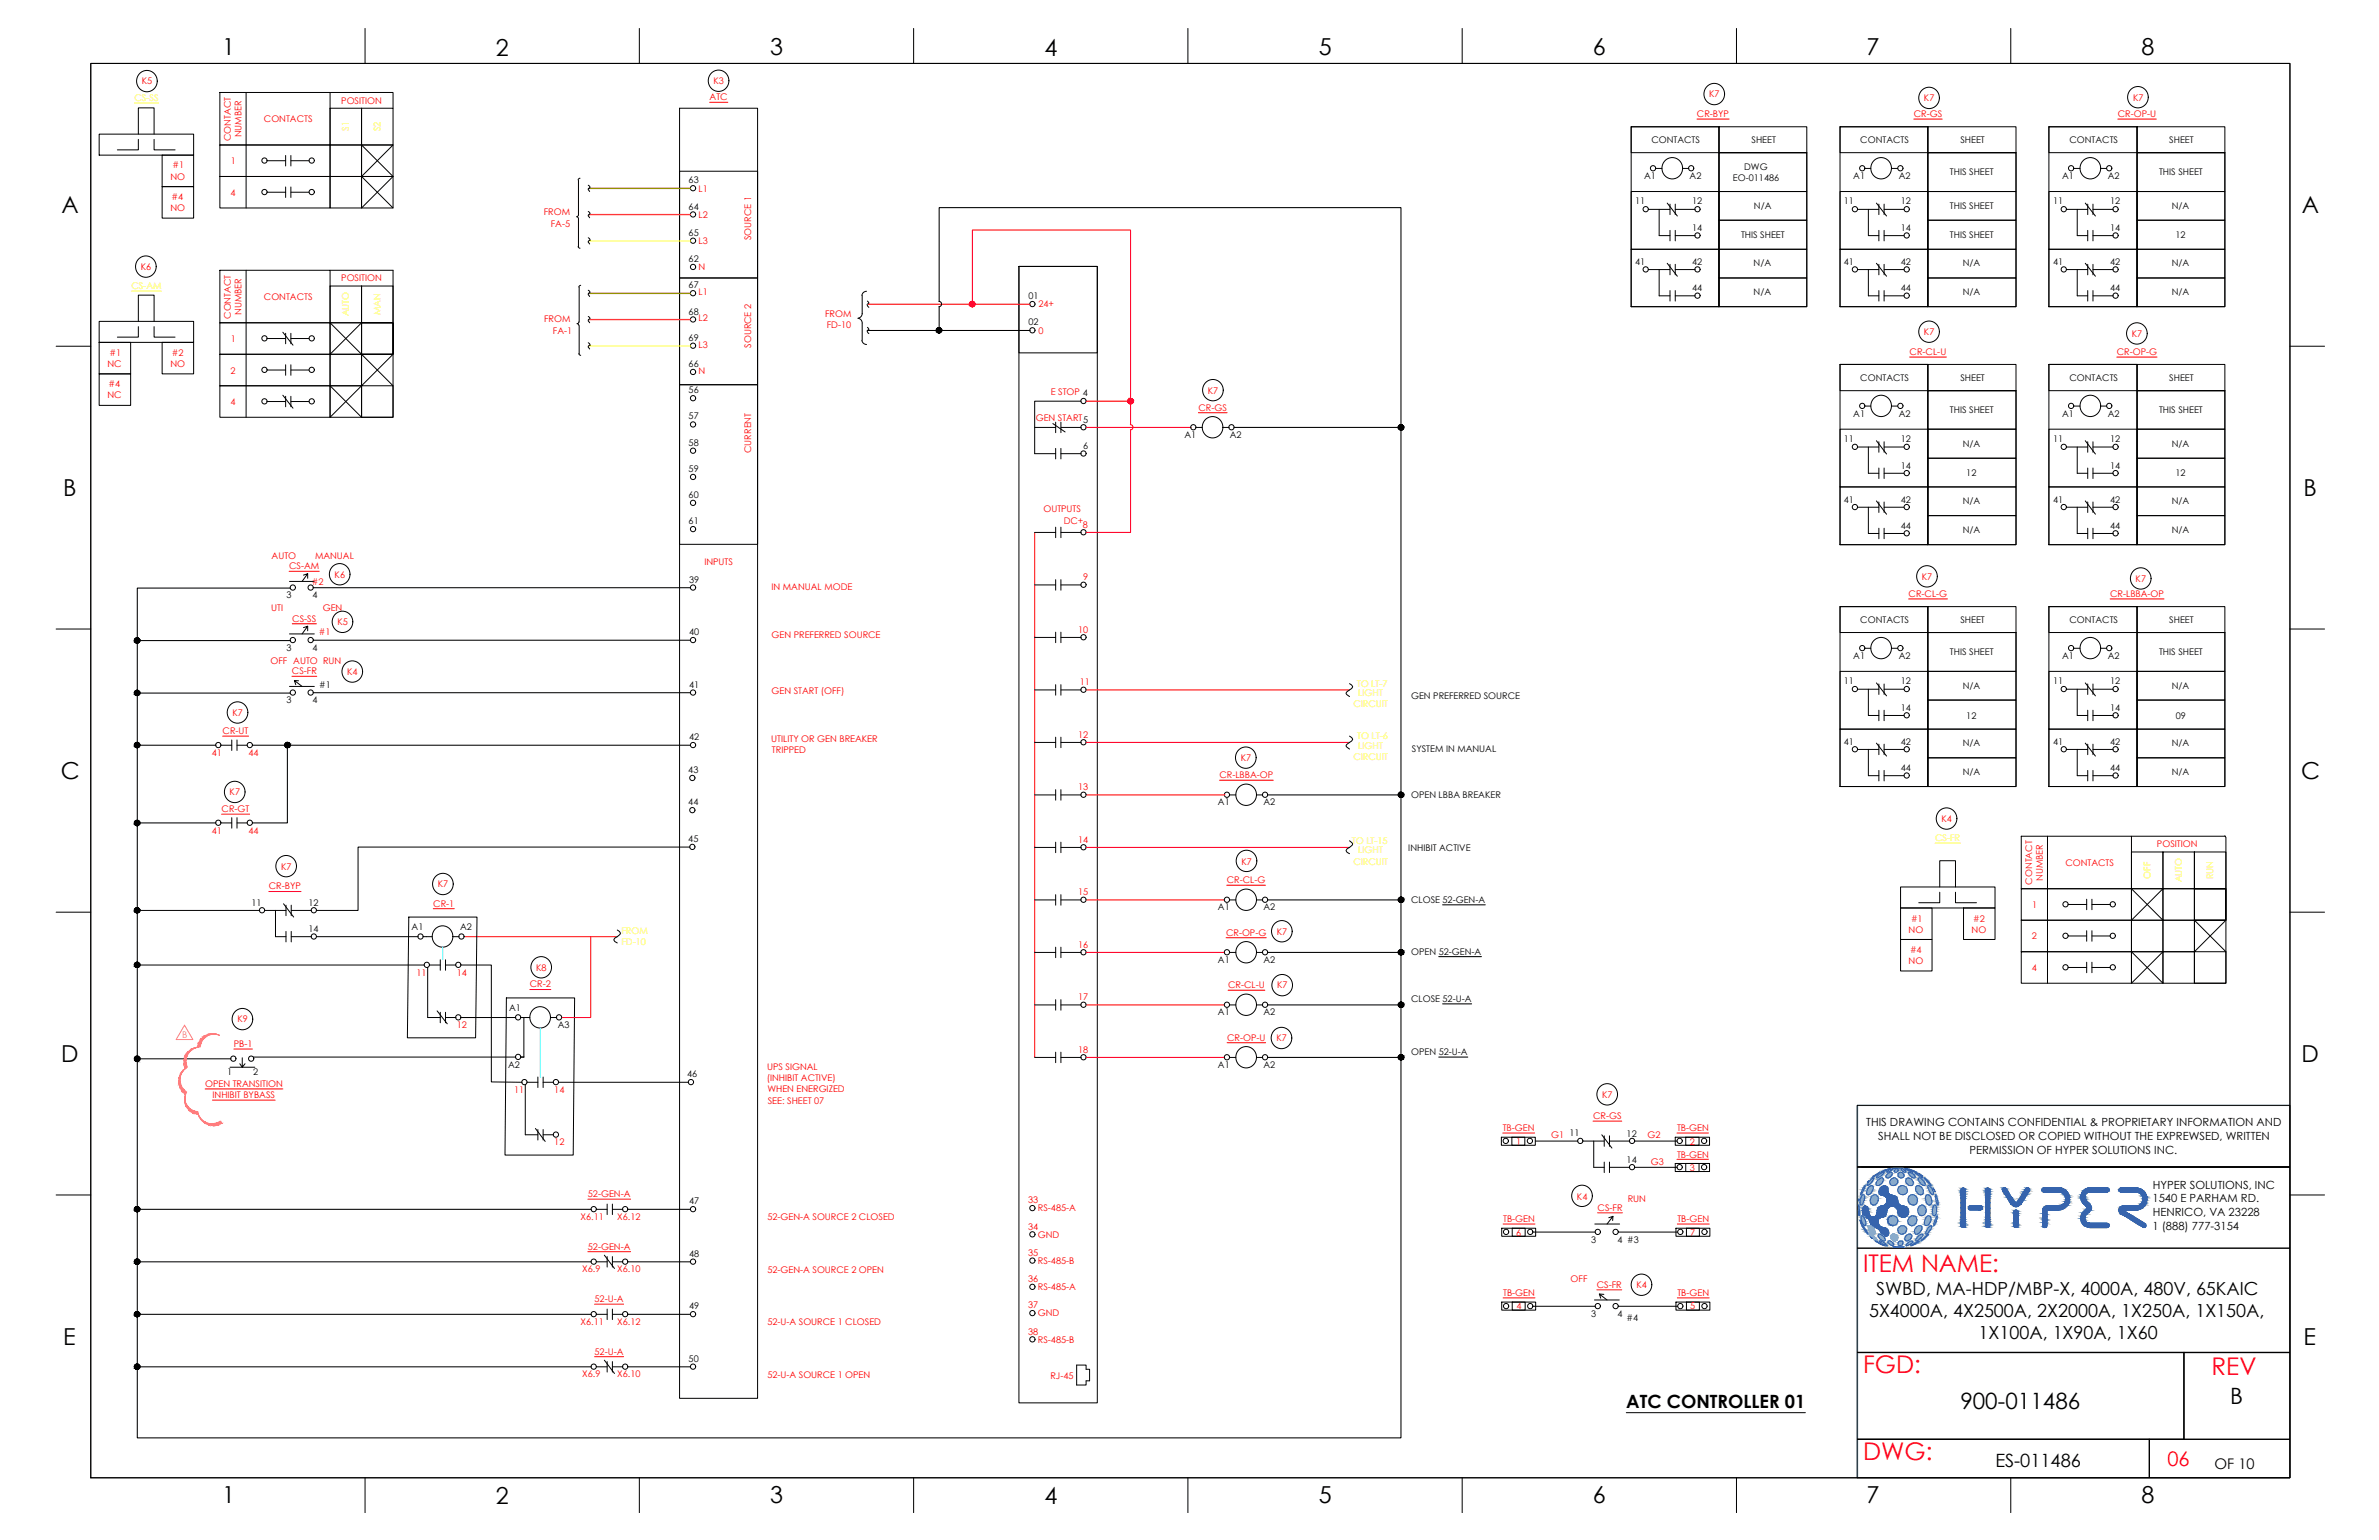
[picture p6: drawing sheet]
<svg xmlns="http://www.w3.org/2000/svg" width="432mm" height="279mm" viewBox="0 0 432 279" stroke-linecap="round" stroke-linejoin="round" font-family="sans-serif">
<defs><g id="words">
<g font-size="4.4" fill="#f00">
<text x="338.2" y="230.8">ITEM NAME:</text>
<text x="338.2" y="249.1">FGD:</text>
<text x="401.4" y="249.4">REV</text>
<text x="338.2" y="264.9">DWG:</text>
</g>
<g font-size="4.2">
<text x="40.4" y="10">1</text>
<text x="90" y="10.1">2</text>
<text x="139.8" y="10">3</text>
<text x="189.6" y="10.1">4</text>
<text x="239.4" y="10">5</text>
<text x="289.1" y="10">6</text>
<text x="338.8" y="10">7</text>
<text x="388.7" y="10">8</text>
<text x="11.1" y="38.7">A</text>
<text x="417.8" y="38.7">A</text>
<text x="11.5" y="90">B</text>
<text x="418.1" y="90">B</text>
<text x="11" y="141.3">C</text>
<text x="417.7" y="141.3">C</text>
<text x="11.1" y="192.7">D</text>
<text x="417.7" y="192.7">D</text>
<text x="11.5" y="244">E</text>
<text x="418.1" y="244">E</text>
<text x="40.4" y="272.7">1</text>
<text x="90" y="272.8">2</text>
<text x="139.8" y="272.7">3</text>
<text x="189.6" y="272.8">4</text>
<text x="239.4" y="272.7">5</text>
<text x="289.1" y="272.7">6</text>
<text x="338.8" y="272.7">7</text>
<text x="388.7" y="272.7">8</text>
</g>
<g font-size="4.1">
<text x="355.8" y="255.7">900-011486</text>
<text x="404.8" y="254.7">B</text>
</g>
<text font-size="3.6" fill="#f00" x="393.4" y="266">06</text>
<g font-size="3.3">
<text x="339.2" y="238.9">5X4000A, 4X2500A, 2X2000A, 1X250A, 1X150A,</text>
<text x="340.5" y="234.9">SWBD, MA-HDP/MBP-X, 4000A, 480V, 65KAIC</text>
<text x="359.1" y="242.9">1X100A, 1X90A, 1X60</text>
<text x="295.2" y="255.5">ATC CONTROLLER 01</text>
<text x="362.2" y="266.1">ES-011486</text>
</g>
<text font-size="2.7" x="401.9" y="266.5">OF 10</text>
<g font-size="2">
<text x="338.7" y="204.4">THIS DRAWING CONTAINS CONFIDENTIAL &amp; PROPRIETARY INFORMATION AND</text>
<text x="340.9" y="206.8">SHALL NOT BE DISCLOSED OR COPIED WITHOUT THE EXPREWSED, WRITTEN</text>
<text x="357.5" y="209.3">PERMISSION OF HYPER SOLUTIONS INC.</text>
<text x="390.7" y="215.7">HYPER SOLUTIONS, INC</text>
<text x="390.7" y="218.1">1540 E PARHAM RD.</text>
<text x="390.7" y="220.6">HENRICO, VA 23228</text>
<text x="390.7" y="223.2">1 (888) 777-3154</text>
</g>
<g font-size="1.7" fill="#f00">
<text x="25.7" y="15.3">K5</text>
<text x="129.5" y="15.3">K3</text>
<text x="310.2" y="17.7">K7</text>
<text x="47.9" y="22.2">CONTACTS</text>
<text x="61.9" y="18.8">POSITION</text>
<text x="128.8" y="18.2">ATC</text>
<text x="308" y="21.3">CR-BYP</text>
<text x="347.4" y="21.3">CR-GS</text>
<text x="349.2" y="18.4">K7</text>
<text x="384.4" y="21.3">CR-OP-U</text>
<text x="387.2" y="18.2">K7</text>
<text x="41.9" y="25.6" transform="rotate(-90 41.9 25.6)">CONTACT</text>
<text x="41.9" y="29.8">1</text>
<text x="43.8" y="24.9" transform="rotate(-90 43.8 24.9)">NUMBER</text>
<text x="31" y="32.6">NO</text>
<text x="31.3" y="30.6">#1</text>
<text x="41.8" y="35.5">4</text>
<text x="126.8" y="34.7">L1</text>
<text x="31" y="38.3">NO</text>
<text x="31.1" y="36.3">#4</text>
<text x="98.7" y="39.1">FROM</text>
<text x="100" y="41.1">FA-5</text>
<text x="126.8" y="39.5">L2</text>
<text x="126.8" y="44.3">L3</text>
<text x="136.4" y="43.6" transform="rotate(-90 136.4 43.6)">SOURCE 1</text>
<text x="25.6" y="49">K6</text>
<text x="61.9" y="51.1">POSITION</text>
<text x="126.8" y="49">N</text>
<text x="126.8" y="53.5">L1</text>
<text x="41.9" y="57.9" transform="rotate(-90 41.9 57.9)">CONTACT</text>
<text x="43.8" y="57.2" transform="rotate(-90 43.8 57.2)">NUMBER</text>
<text x="47.9" y="54.4">CONTACTS</text>
<text x="98.8" y="58.5">FROM</text>
<text x="126.8" y="58.3">L2</text>
<text x="149.8" y="57.5">FROM</text>
<text x="150.1" y="59.5">FD-10</text>
<text x="188.5" y="55.8">24+</text>
<text x="19.9" y="64.5">#1</text>
<text x="31.2" y="64.5">#2</text>
<text x="41.9" y="62">1</text>
<text x="100.4" y="60.5">FA-1</text>
<text x="126.8" y="63.1">L3</text>
<text x="136.4" y="63.1" transform="rotate(-90 136.4 63.1)">SOURCE 2</text>
<text x="188.5" y="60.5">0</text>
<text x="346.6" y="64.4">CR-CL-U</text>
<text x="349.2" y="60.8">K7</text>
<text x="384.2" y="64.4">CR-OP-G</text>
<text x="386.9" y="61.2">K7</text>
<text x="19.5" y="66.6">NC</text>
<text x="19.7" y="70.2">#4</text>
<text x="31" y="66.6">NO</text>
<text x="41.8" y="67.8">2</text>
<text x="126.8" y="67.8">N</text>
<text x="190.7" y="71.6">E STOP 4</text>
<text x="219.2" y="71.5">K7</text>
<text x="19.5" y="72.3">NC</text>
<text x="41.8" y="73.5">4</text>
<text x="188" y="76.3">GEN START5</text>
<text x="217.5" y="74.5">CR-GS</text>
<text x="136.4" y="82.2" transform="rotate(-90 136.4 82.2)">CURRENT</text>
<text x="189.4" y="92.9">OUTPUTS</text>
<text x="193.1" y="95.1">DC+</text>
<text x="196.6" y="95.7">8</text>
<text x="49.3" y="101.4">AUTO</text>
<text x="57.2" y="101.4">MANUAL</text>
<text x="52.5" y="103.3">CS-AM</text>
<text x="56.6" y="106.1">#2</text>
<text x="60.7" y="104.8">K6</text>
<text x="127.9" y="102.5">INPUTS</text>
<text x="140" y="107">IN MANUAL MODE</text>
<text x="196.6" y="105.2">9</text>
<text x="348.8" y="105.2">K7</text>
<text x="387.6" y="105.6">K7</text>
<text x="49.2" y="110.9">UTI</text>
<text x="53.1" y="112.8">CS-SS</text>
<text x="58.6" y="110.9">GEN</text>
<text x="61.2" y="113.4">K5</text>
<text x="346.4" y="108.3">CR-CL-G</text>
<text x="383" y="108.3">CR-LBBA-OP</text>
<text x="57.9" y="115.1">#1</text>
<text x="140" y="115.7">GEN PREFERRED SOURCE</text>
<text x="195.7" y="114.8">10</text>
<text x="49.1" y="120.4">OFF AUTO RUN</text>
<text x="53" y="122.3">CS-FR</text>
<text x="63" y="122.4">K4</text>
<text x="140" y="125.9">GEN START (OFF)</text>
<text x="196" y="124.3">11</text>
<text x="42.2" y="129.9">K7</text>
<text x="38.4" y="137.1">41</text>
<text x="40.4" y="133.2">CR-UT</text>
<text x="45.1" y="137.1">44</text>
<text x="140" y="134.6">UTILITY OR GEN BREAKER</text>
<text x="140.1" y="136.7">TRIPPED</text>
<text x="195.7" y="133.8">12</text>
<text x="195.7" y="143.3">13</text>
<text x="221.3" y="141.2">CR-LBBA-OP</text>
<text x="225.2" y="138.1">K7</text>
<text x="40.2" y="147.4">CR-GT</text>
<text x="41.7" y="144.3">K7</text>
<text x="352.4" y="149.1">K4</text>
<text x="38.4" y="151.3">41</text>
<text x="45.1" y="151.3">44</text>
<text x="195.7" y="152.9">14</text>
<text x="391.5" y="153.6">POSITION</text>
<text x="48.8" y="161.4">CR-BYP</text>
<text x="51" y="157.8">K7</text>
<text x="79.5" y="161">K7</text>
<text x="222.7" y="160.2">CR-CL-G</text>
<text x="225.3" y="156.9">K7</text>
<text x="368.8" y="160.5" transform="rotate(-90 368.8 160.5)">CONTACT</text>
<text x="370.8" y="159.8" transform="rotate(-90 370.8 159.8)">NUMBER</text>
<text x="374.9" y="157">CONTACTS</text>
<text x="78.6" y="164.5">CR-1</text>
<text x="195.7" y="162.3">15</text>
<text x="346.9" y="167.2">#1</text>
<text x="358.2" y="167.2">#2</text>
<text x="368.8" y="164.7">1</text>
<text x="195.7" y="171.9">16</text>
<text x="222.5" y="169.7">CR-OP-G</text>
<text x="231.7" y="169.6">K7</text>
<text x="346.4" y="169.2">NO</text>
<text x="346.7" y="172.9">#4</text>
<text x="357.9" y="169.2">NO</text>
<text x="368.8" y="170.4">2</text>
<text x="75.6" y="177.1">11</text>
<text x="82.9" y="177">14</text>
<text x="96.2" y="179.1">CR-2</text>
<text x="97.3" y="176.1">K8</text>
<text x="222.9" y="179.3">CR-CL-U</text>
<text x="231.8" y="179.3">K7</text>
<text x="346.4" y="175">NO</text>
<text x="368.8" y="176.1">4</text>
<text x="43.1" y="185.5">K9</text>
<text x="195.7" y="181.4">17</text>
<text x="42.4" y="189.9">PB-1</text>
<text x="82.9" y="186.5">12</text>
<text x="195.7" y="191">18</text>
<text x="222.7" y="188.8">CR-OP-U</text>
<text x="231.7" y="188.9">K7</text>
<text x="37.2" y="197.2">OPEN TRANSITION</text>
<text x="139.2" y="196.2">(INHIBIT ACTIVE)</text>
<text x="139.2" y="194.1">UPS SIGNAL</text>
<text x="38.6" y="199.2">INHIBIT BYBASS</text>
<text x="93.3" y="198.3">11</text>
<text x="100.6" y="198.3">14</text>
<text x="139.3" y="198.2">WHEN ENERGIZED</text>
<text x="139.3" y="200.2">SEE: SHEET 07</text>
<text x="289.1" y="203">CR-GS</text>
<text x="290.8" y="199.2">K7</text>
<text x="100.6" y="207.8">12</text>
<text x="272.8" y="205.2">TB-GEN</text>
<text x="275.2" y="207.7">1</text>
<text x="281.5" y="206.5">G1</text>
<text x="299" y="206.5">G2</text>
<text x="304.4" y="205.2">TB-GEN</text>
<text x="306.7" y="207.7">2</text>
<text x="299.6" y="211.3">G3</text>
<text x="304.4" y="210">TB-GEN</text>
<text x="306.7" y="212.4">3</text>
<text x="105.4" y="221.3">X6.11</text>
<text x="106.7" y="217.2">52-GEN-A</text>
<text x="112" y="221.3">X6.12</text>
<text x="139.3" y="221.4">52-GEN-A SOURCE 2 CLOSED</text>
<text x="186.6" y="218.3">33</text>
<text x="188.4" y="219.8">RS-485-A</text>
<text x="272.8" y="221.7">TB-GEN</text>
<text x="286.2" y="217.6">K4</text>
<text x="290" y="219.7">CS-FR</text>
<text x="295.4" y="218.1">RUN</text>
<text x="304.4" y="221.7">TB-GEN</text>
<text x="106.7" y="226.8">52-GEN-A</text>
<text x="186.6" y="223.1">34</text>
<text x="186.6" y="227.9">35</text>
<text x="188.4" y="224.6">GND</text>
<text x="275.2" y="224.2">6</text>
<text x="306.8" y="224.2">7</text>
<text x="105.7" y="230.8">X6.9</text>
<text x="112" y="230.8">X6.10</text>
<text x="139.3" y="230.9">52-GEN-A SOURCE 2 OPEN</text>
<text x="186.6" y="232.6">36</text>
<text x="188.4" y="229.3">RS-485-B</text>
<text x="285.1" y="232.6">OFF</text>
<text x="289.8" y="233.6">CS-FR</text>
<text x="297" y="233.8">K4</text>
<text x="107.9" y="236.3">52-U-A</text>
<text x="186.6" y="237.4">37</text>
<text x="188.4" y="234.1">RS-485-A</text>
<text x="188.4" y="238.8">GND</text>
<text x="272.8" y="235.2">TB-GEN</text>
<text x="275.2" y="237.6">4</text>
<text x="304.4" y="235.2">TB-GEN</text>
<text x="306.8" y="237.6">5</text>
<text x="105.4" y="240.4">X6.11</text>
<text x="107.9" y="245.8">52-U-A</text>
<text x="112" y="240.4">X6.12</text>
<text x="139.3" y="240.4">52-U-A SOURCE 1 CLOSED</text>
<text x="186.6" y="242.1">38</text>
<text x="188.4" y="243.6">RS-485-B</text>
<text x="105.7" y="249.9">X6.9</text>
<text x="112" y="249.9">X6.10</text>
<text x="139.3" y="250">52-U-A SOURCE 1 OPEN</text>
<text x="190.7" y="250.2">RJ-45</text>
</g>
<g font-size="1.7" fill="#ff0">
<text x="24.4" y="18.4">CS-SS</text>
<text x="63.3" y="23.7" transform="rotate(-90 63.3 23.7)">S1</text>
<text x="69.1" y="23.8" transform="rotate(-90 69.1 23.8)">S2</text>
<text x="23.8" y="52.5">CS-AM</text>
<text x="63.3" y="57.4" transform="rotate(-90 63.3 57.4)">AUTO</text>
<text x="69.1" y="57.2" transform="rotate(-90 69.1 57.2)">MAN</text>
<text x="246.3" y="124.6">TO LT-7</text>
<text x="245.6" y="128.3">CIRCUIT</text>
<text x="246.5" y="126.3">LIGHT</text>
<text x="245.6" y="137.9">CIRCUIT</text>
<text x="246.3" y="134.1">TO LT-6</text>
<text x="246.5" y="135.8">LIGHT</text>
<text x="245.4" y="153.1">TO LT-15</text>
<text x="246.5" y="154.8">LIGHT</text>
<text x="351.2" y="152.7">CS-FR</text>
<text x="245.6" y="156.9">CIRCUIT</text>
<text x="390.3" y="159.4" transform="rotate(-90 390.3 159.4)">OFF</text>
<text x="396" y="160.1" transform="rotate(-90 396 160.1)">AUTO</text>
<text x="401.7" y="159.5" transform="rotate(-90 401.7 159.5)">RUN</text>
<text x="112.8" y="169.5">FROM</text>
<text x="112.8" y="171.5">FD-10</text>
</g>
<g font-size="1.7">
<text x="299.7" y="26">CONTACTS</text>
<text x="317.9" y="26">SHEET</text>
<text x="337.7" y="26">CONTACTS</text>
<text x="355.8" y="26">SHEET</text>
<text x="375.6" y="26">CONTACTS</text>
<text x="393.7" y="26">SHEET</text>
<text x="125" y="33.3">63</text>
<text x="298.4" y="32.5">A1</text>
<text x="306.7" y="32.5">A2</text>
<text x="314.5" y="32.8">EO-011486</text>
<text x="316.6" y="30.8">DWG</text>
<text x="336.4" y="32.5">A1</text>
<text x="344.6" y="32.5">A2</text>
<text x="353.9" y="31.8">THIS SHEET</text>
<text x="374.3" y="32.5">A1</text>
<text x="382.6" y="32.5">A2</text>
<text x="391.9" y="31.8">THIS SHEET</text>
<text x="125" y="38.1">64</text>
<text x="296.8" y="37.1">11</text>
<text x="307.1" y="37.1">12</text>
<text x="307.1" y="41.9">14</text>
<text x="318.4" y="37.9">N/A</text>
<text x="334.7" y="37.1">11</text>
<text x="345" y="37.1">12</text>
<text x="345" y="41.9">14</text>
<text x="353.9" y="38">THIS SHEET</text>
<text x="372.6" y="37.1">11</text>
<text x="383" y="37.1">12</text>
<text x="383" y="41.9">14</text>
<text x="394.2" y="37.9">N/A</text>
<text x="125" y="42.8">65</text>
<text x="125" y="47.6">62</text>
<text x="316" y="43.2">THIS SHEET</text>
<text x="353.9" y="43.2">THIS SHEET</text>
<text x="394.9" y="43.2">12</text>
<text x="125" y="52.3">67</text>
<text x="296.8" y="48">41</text>
<text x="307.1" y="48">42</text>
<text x="307.1" y="52.8">44</text>
<text x="318.3" y="48.3">N/A</text>
<text x="318.3" y="53.5">N/A</text>
<text x="334.7" y="48">41</text>
<text x="345" y="48">42</text>
<text x="345" y="52.8">44</text>
<text x="356.3" y="48.3">N/A</text>
<text x="356.3" y="53.5">N/A</text>
<text x="372.6" y="48">41</text>
<text x="383" y="48">42</text>
<text x="383" y="52.8">44</text>
<text x="394.2" y="48.3">N/A</text>
<text x="394.2" y="53.5">N/A</text>
<text x="125" y="57.1">68</text>
<text x="186.7" y="59">02</text>
<text x="186.7" y="54.2">01</text>
<text x="125" y="61.8">69</text>
<text x="125" y="71.3">56</text>
<text x="125" y="66.6">66</text>
<text x="337.7" y="69.1">CONTACTS</text>
<text x="355.8" y="69.1">SHEET</text>
<text x="375.6" y="69.1">CONTACTS</text>
<text x="393.7" y="69.1">SHEET</text>
<text x="125" y="76.1">57</text>
<text x="336.4" y="75.6">A1</text>
<text x="344.6" y="75.6">A2</text>
<text x="353.9" y="74.9">THIS SHEET</text>
<text x="374.3" y="75.6">A1</text>
<text x="382.6" y="75.6">A2</text>
<text x="391.9" y="74.9">THIS SHEET</text>
<text x="125" y="80.8">58</text>
<text x="196.6" y="81.4">6</text>
<text x="215" y="79.5">A1</text>
<text x="223.2" y="79.5">A2</text>
<text x="334.7" y="80.2">11</text>
<text x="345" y="80.3">12</text>
<text x="356.3" y="81">N/A</text>
<text x="372.6" y="80.2">11</text>
<text x="383" y="80.3">12</text>
<text x="394.2" y="81">N/A</text>
<text x="125" y="85.6">59</text>
<text x="345" y="85">14</text>
<text x="356.9" y="86.3">12</text>
<text x="383" y="85">14</text>
<text x="394.9" y="86.4">12</text>
<text x="125" y="90.4">60</text>
<text x="125" y="95.1">61</text>
<text x="334.7" y="91.2">41</text>
<text x="345" y="91.2">42</text>
<text x="345" y="96">44</text>
<text x="356.3" y="91.5">N/A</text>
<text x="372.6" y="91.2">41</text>
<text x="383" y="91.2">42</text>
<text x="383" y="96">44</text>
<text x="394.2" y="91.5">N/A</text>
<text x="356.3" y="96.7">N/A</text>
<text x="394.2" y="96.7">N/A</text>
<text x="125.1" y="105.7">39</text>
<text x="52" y="108.5">3</text>
<text x="56.7" y="108.5">4</text>
<text x="337.7" y="113">CONTACTS</text>
<text x="355.8" y="113">SHEET</text>
<text x="375.6" y="113">CONTACTS</text>
<text x="393.7" y="113">SHEET</text>
<text x="52" y="118.1">3</text>
<text x="56.7" y="118.1">4</text>
<text x="125.1" y="115.3">40</text>
<text x="336.4" y="119.5">A1</text>
<text x="344.6" y="119.5">A2</text>
<text x="353.9" y="118.9">THIS SHEET</text>
<text x="374.3" y="119.5">A1</text>
<text x="382.6" y="119.5">A2</text>
<text x="391.9" y="118.9">THIS SHEET</text>
<text x="57.9" y="124.8">#1</text>
<text x="125.1" y="124.8">41</text>
<text x="334.7" y="124.2">11</text>
<text x="345" y="124.2">12</text>
<text x="356.3" y="124.9">N/A</text>
<text x="372.6" y="124.2">11</text>
<text x="383" y="124.2">12</text>
<text x="394.2" y="124.9">N/A</text>
<text x="52" y="127.6">3</text>
<text x="56.7" y="127.6">4</text>
<text x="256.1" y="126.9">GEN PREFERRED SOURCE</text>
<text x="345" y="128.9">14</text>
<text x="356.9" y="130.4">12</text>
<text x="383" y="128.9">14</text>
<text x="394.9" y="130.4">09</text>
<text x="125.1" y="134.3">42</text>
<text x="256.3" y="136.4">SYSTEM IN MANUAL</text>
<text x="334.7" y="135.1">41</text>
<text x="345" y="135.1">42</text>
<text x="356.3" y="135.4">N/A</text>
<text x="372.6" y="135.1">41</text>
<text x="383" y="135.1">42</text>
<text x="394.2" y="135.4">N/A</text>
<text x="124.9" y="140.3">43</text>
<text x="345" y="139.8">44</text>
<text x="356.3" y="140.6">N/A</text>
<text x="383" y="139.8">44</text>
<text x="394.2" y="140.6">N/A</text>
<text x="124.9" y="146.1">44</text>
<text x="221.1" y="146.1">A1</text>
<text x="229.3" y="146.1">A2</text>
<text x="256.1" y="144.8">OPEN LBBA BREAKER</text>
<text x="124.9" y="152.8">45</text>
<text x="255.6" y="154.3">INHIBIT ACTIVE</text>
<text x="45.6" y="164.3">11</text>
<text x="56" y="164.3">12</text>
<text x="221.1" y="165.2">A1</text>
<text x="229.3" y="165.2">A2</text>
<text x="256.1" y="163.8">CLOSE 52-GEN-A</text>
<text x="56" y="169.1">14</text>
<text x="74.7" y="168.8">A1</text>
<text x="83.5" y="168.8">A2</text>
<text x="256.1" y="173.2">OPEN 52-GEN-A</text>
<text x="221.1" y="174.7">A1</text>
<text x="229.3" y="174.7">A2</text>
<text x="92.4" y="183.5">A1</text>
<text x="221.1" y="184.2">A1</text>
<text x="229.3" y="184.2">A2</text>
<text x="256.1" y="181.8">CLOSE 52-U-A</text>
<text x="101.2" y="186.5">A3</text>
<text x="256.1" y="191.4">OPEN 52-U-A</text>
<text x="41.2" y="195">1</text>
<text x="45.9" y="195.1">2</text>
<text x="92.2" y="193.7">A2</text>
<text x="124.7" y="195.5">46</text>
<text x="221.1" y="193.8">A1</text>
<text x="229.3" y="193.8">A2</text>
<text x="284.9" y="206.1">11</text>
<text x="295.2" y="206.2">12</text>
<text x="295.2" y="211">14</text>
<text x="125.1" y="218.5">47</text>
<text x="288.8" y="225.4">3</text>
<text x="293.6" y="225.5">4 #3</text>
<text x="125.1" y="228">48</text>
<text x="125.1" y="237.6">49</text>
<text x="288.8" y="238.9">3</text>
<text x="293.6" y="238.9">4</text>
<text x="295.2" y="239.7">#4</text>
<text x="125" y="247.1">50</text>
</g>
<text font-size="1.7" fill="#f0f" x="33" y="188.4">B</text>
</g></defs>
<!-- layer: GRID -->
<path d="M415.6 200.5h-78.5v67.5" fill="none" stroke="#6ec1dd" stroke-width=".25"/>
<!-- layer: DEVICE -->
<g fill="none" stroke="#000" stroke-width=".18">
<path d="M123.3 19.6h14.2v234.1h-14.2zM123.3 31.1h14.2v19.3h-14.2zM296.1 34.7h15.9v10.5h-15.9zM296.1 23h15.9v32.6h-15.9zM296.1 23h15.9v4.7h-15.9zM312 27.7h15.9v27.9h-15.9zM312 23h15.9v4.7h-15.9zM312 27.7h15.9v7h-15.9zM312 34.7h15.9v5.3h-15.9zM312 40h15.9v5.2h-15.9zM334 34.7h15.9v10.5h-15.9zM334 23h15.9v32.6h-15.9z"/>
<path d="M334 23h15.9v4.7h-15.9zM349.9 27.7h16v27.9h-16zM349.9 23h16v4.7h-16zM349.9 27.7h16v7h-16zM349.9 34.7h16v5.3h-16zM349.9 40h16v5.2h-16zM371.9 34.7h16v10.5h-16zM371.9 23h16v32.6h-16zM371.9 23h16v4.7h-16zM387.9 27.7h15.9v27.9h-15.9zM387.9 23h15.9v4.7h-15.9zM387.9 27.7h15.9v7h-15.9z"/>
<path d="M387.9 34.7h15.9v5.3h-15.9zM387.9 40h15.9v5.2h-15.9zM65.6 51.9h5.7v6.7h-5.7zM123.3 50.4h14.2v19.4h-14.2zM184.9 48.3h14.3v15.7h-14.3zM296.1 45.2h15.9v10.4h-15.9zM312 45.2h15.9v5.2h-15.9zM312 50.4h15.9v5.2h-15.9zM334 45.2h15.9v10.4h-15.9zM349.9 45.2h16v5.2h-16zM349.9 50.4h16v5.2h-16zM371.9 45.2h16v10.4h-16z"/>
<path d="M387.9 45.2h15.9v5.2h-15.9zM387.9 50.4h15.9v5.2h-15.9zM65.6 64.3h5.7v11.4h-5.7zM123.3 69.8h14.2v29h-14.2zM191.1 76.8l2.2 1.6M334 77.9h15.9v10.4h-15.9zM334 66.1h15.9v32.7h-15.9zM334 66.1h15.9v4.8h-15.9zM349.9 70.9h16v27.9h-16zM349.9 66.1h16v4.8h-16zM349.9 70.9h16v7h-16zM349.9 77.9h16v5.2h-16z"/>
<path d="M371.9 77.9h16v10.4h-16zM371.9 66.1h16v32.7h-16zM371.9 66.1h16v4.8h-16zM387.9 70.9h15.9v27.9h-15.9zM387.9 66.1h15.9v4.8h-15.9zM387.9 70.9h15.9v7h-15.9zM387.9 77.9h15.9v5.2h-15.9zM334 88.3h15.9v10.5h-15.9zM349.9 83.1h16v5.2h-16zM349.9 88.3h16v5.2h-16zM349.9 93.5h16v5.3h-16zM371.9 88.3h16v10.5h-16z"/>
<path d="M387.9 83.1h15.9v5.2h-15.9zM387.9 88.3h15.9v5.2h-15.9zM387.9 93.5h15.9v5.3h-15.9zM334 110.1h15.9v32.6h-15.9zM334 110.1h15.9v4.7h-15.9zM349.9 114.8h16v27.9h-16zM349.9 110.1h16v4.7h-16zM349.9 114.8h16v7h-16zM371.9 110.1h16v32.6h-16zM371.9 110.1h16v4.7h-16zM387.9 114.8h15.9v27.9h-15.9zM387.9 110.1h15.9v4.7h-15.9z"/>
<path d="M387.9 114.8h15.9v7h-15.9zM334 132.3h15.9v10.4h-15.9zM334 121.8h15.9v10.5h-15.9zM349.9 121.8h16v5.2h-16zM349.9 127h16v5.3h-16zM349.9 132.3h16v5.2h-16zM349.9 137.5h16v5.2h-16zM371.9 132.3h16v10.4h-16zM371.9 121.8h16v10.5h-16zM387.9 121.8h15.9v5.2h-15.9zM387.9 127h15.9v5.3h-15.9zM387.9 132.3h15.9v5.2h-15.9z"/>
<path d="M387.9 137.5h15.9v5.2h-15.9zM398.3 154.6h5.7v6.6h-5.7zM398.3 167h5.7v11.4h-5.7zM278.7 207h7.7M296.8 207h7.6M296.8 211.8h7.6M337.1 211.7h78.5M278.3 237h11.3M278.3 223.5h11.3M293.8 237h10.7M293.8 223.5h10.7M295.2 256.3h32.5"/>
<circle cx="130.4" cy="14.7" r="1.91"/>
<circle cx="311.1" cy="17.1" r="1.91"/>
<circle cx="350.1" cy="17.8" r="1.91"/>
<circle cx="388" cy="17.6" r="1.91"/>
<circle cx="220.1" cy="70.8" r="1.91"/>
<circle cx="350.1" cy="60.2" r="1.91"/>
<circle cx="387.8" cy="60.5" r="1.91"/>
<circle cx="349.7" cy="104.6" r="1.91"/>
<circle cx="388.5" cy="104.9" r="1.91"/>
<circle cx="43.1" cy="129.3" r="1.91"/>
<circle cx="226.1" cy="137.5" r="1.91"/>
<circle cx="42.6" cy="143.7" r="1.91"/>
<circle cx="51.9" cy="157.1" r="1.91"/>
<circle cx="226.2" cy="156.2" r="1.91"/>
<circle cx="80.4" cy="160.4" r="1.91"/>
<circle cx="98.2" cy="175.5" r="1.91"/>
<circle cx="232.6" cy="169" r="1.91"/>
<circle cx="232.7" cy="178.7" r="1.91"/>
<circle cx="232.6" cy="188.3" r="1.91"/>
<circle cx="291.7" cy="198.5" r="1.91"/>
</g>
<!-- layer: 0 -->
<g fill="none" stroke="#000" stroke-width=".18">
<path d="M16.5 11.5h399.1v256.6h-399.1zM39.9 16.8h20v9.5h-20zM44.7 16.8v20.9M59.9 16.8h11.4v2.8M59.9 19.6h5.7v6.7h-5.7zM65.6 19.6h5.7v6.7h-5.7zM66.3 5.2v6.3M116 5.2v6.3M165.8 5.2v6.3M215.6 5.2v6.3M265.4 5.2v6.3M315.2 5.2v6.3"/>
<path d="M365 5.2v6.3M18 24.3h17.1v3.8h-17.1zM25.1 25.3v1.9h-3.8M25.1 24.3v-4.7h2.9v4.7M28 25.3v1.9h3.8M29.4 28.1h5.7v5.8h-5.7zM29.4 33.9h5.7v5.7h-5.7zM39.9 26.3h20v5.7h-20zM39.9 32h20v5.7h-20zM48.5 29.2h3.3M48.5 34.9h3.3M51.8 28.2v1.9"/>
<path d="M51.8 33.9v1.9M52.8 28.2v1.9M52.8 33.9v1.9M52.8 29.2h3.3M52.8 34.9h3.3M59.9 26.3h5.7v5.7h-5.7zM59.9 32h5.7v5.7h-5.7zM65.6 26.3h5.7v5.7h-5.7zM65.6 32h5.7v5.7h-5.7zM65.6 26.3l5.7 5.7-5.7 5.7M65.6 32l5.7 5.7M71.3 26.3l-5.7 5.7"/>
<path d="M104.7 39.3l.3 .4M105 39l-.3 .3M105 32.7v6.3M105 39.7v5.1M105.3 32.3l-.4 .3M106.8 38.4l.3 .3-.3 .3 .2 .5M106.8 33.6l.3 .3-.3 .3 .2 .5M299.2 38h3.9M300.6 30.6h1.1M301.1 38v4.7h2M302.6 36.8l1.8 2.4M303.1 37v1.9"/>
<path d="M304.1 38h3.6M304.1 37v1.9M305.5 30.6h1M337.1 38h3.9M338.5 30.6h1.1M339.1 38v4.7h1.9M340.6 36.8l1.8 2.4M341 37v1.9M342 37v1.9M342 38h3.6M343.4 30.6h1.1M375.1 38h3.8"/>
<path d="M376.5 30.6h1M377 38v4.7h1.9M378.5 36.8l1.8 2.4M378.9 37v1.9M379.9 38h3.7M379.9 37v1.9M381.3 30.6h1.1M18 58.3h17.1v3.8h-17.1zM25.1 59.3v1.9h-3.8M25.1 58.3v-4.8h2.9v4.8M28 59.3v1.9h3.8M39.9 49h20v9.6h-20z"/>
<path d="M39.9 58.6h20v5.7h-20zM44.7 49v26.7M59.9 51.9h5.7v6.7h-5.7zM59.9 58.6h5.7v5.7h-5.7zM59.9 58.6l11.4 11.4M59.9 49h11.4v9.6M65.6 58.6v5.7h5.7v-5.7h-5.7h5.7v5.7h-5.7zM65.6 58.6l-5.7 5.7M104.7 58.7l.4 .3M104.9 44.7l.4 .3M105.1 58.4l-.4 .3M105.1 52.1v6.3"/>
<path d="M105.1 59.1v5.1M105.4 51.8l-.3 .3M106.8 57.4l.3 .3-.3 .4 .2 .5M106.8 52.7l.3 .3-.3 .3 .2 .5M106.8 43.1l.3 .3-.3 .4 .2 .5M155.7 57.7a.86 .86 0 0 1 .8 .9M156.5 53.6v3.3M156.5 58.6v3.1M156.5 56.9a.86 .86 0 0 1-.8 .8M157.3 52.8a.86 .86 0 0 0-.9 .8M157.4 59.4l.3 .4-.3 .2 .3 .5M157.4 54.6l.3 .5-.3 .2 .3 .5"/>
<path d="M184.9 48.3h14.3v206.2h-14.3zM299.2 48.9h3.9M301.1 48.9v4.8h2M302.6 47.8l1.8 2.3M303.1 41.8v1.9M303.1 48v1.9M303.1 52.7v1.9M304.1 42.7h3.6M304.1 48.9h3.6M304.1 53.7h3.6M304.1 41.8v1.9M304.1 48v1.9"/>
<path d="M304.1 52.7v1.9M337.1 48.9h3.9M339.1 48.9v4.8h1.9M340.6 47.8l1.8 2.3M341 41.8v1.9M341 48v1.9M341 52.7v1.9M342 41.8v1.9M342 48v1.9M342 52.7v1.9M342 42.7h3.6M342 48.9h3.6"/>
<path d="M342 53.7h3.6M375.1 48.9h3.8M377 48.9v4.8h1.9M378.5 47.8l1.8 2.3M378.9 41.8v1.9M378.9 48v1.9M378.9 52.7v1.9M379.9 41.8v1.9M379.9 48v1.9M379.9 52.7v1.9M379.9 42.7h3.7M379.9 48.9h3.7"/>
<path d="M379.9 53.7h3.7M10.2 62.8h6.3M18 62.1h5.7v5.7h-5.7zM18 67.8h5.7v5.7h-5.7zM29.4 62.1h5.7v5.7h-5.7zM39.9 64.3h20v5.7h-20zM39.9 70h20v5.7h-20zM48.5 61.4h3.3M48.5 67.1h3.3M48.5 72.8h3.3M51.3 60.3l1.9 2.3M51.3 71.7l1.9 2.4"/>
<path d="M51.8 60.5v1.9M51.8 66.2v1.9M51.8 71.9v1.9M52.8 61.4h3.3M52.8 60.5v1.9M52.8 66.2v1.9M52.8 71.9v1.9M52.8 67.1h3.3M52.8 72.8h3.3M59.9 64.3h5.7v5.7h-5.7zM59.9 70h5.7v5.7h-5.7zM59.9 70l5.7 5.7"/>
<path d="M71.3 64.3l-5.7 5.7h5.7v5.7h-5.7v-5.7l-5.7 5.7M105.1 64.2l.3 .3M106.8 62.2l.3 .3-.3 .3 .2 .5M156.4 61.7a.86 .86 0 0 0 .9 .8M187.8 77.5h3.8M191.6 76.6v1.9M192.6 77.5h3.6M192.6 76.6v1.9M196.2 72.8h-8.4v9.5h3.8M217.1 77.5h1.1M222 77.5h1.1M338.5 73.7h1.1"/>
<path d="M340.6 80l1.8 2.4M343.4 73.7h1.1M376.5 73.7h1M378.5 80l1.8 2.4M381.3 73.7h1.1M415.6 62.8h6.3M187.8 96.6h3.8M191.6 81.4v1.9M191.6 95.6v2M192.6 81.4v1.9M192.6 95.6v2M192.6 82.3h3.6"/>
<path d="M192.6 96.6h3.6M337.1 81.1h3.9M337.1 92h3.9M339.1 81.1v4.8h1.9M339.1 92v4.8h1.9M340.6 90.9l1.8 2.4M341 80.2v1.9M341 84.9v1.9M341 91.1v1.9M341 95.8v1.9M342 81.1h3.6M342 80.2v1.9"/>
<path d="M342 84.9v1.9M342 91.1v1.9M342 95.8v1.9M342 85.9h3.6M342 92h3.6M342 96.8h3.6M375.1 81.1h3.8M375.1 92h3.8M377 81.1v4.8h1.9M377 92v4.8h1.9M378.5 90.9l1.8 2.4M378.9 80.2v1.9"/>
<path d="M378.9 84.9v1.9M378.9 91.1v1.9M378.9 95.8v1.9M379.9 81.1h3.7M379.9 85.9h3.7M379.9 92h3.7M379.9 96.8h3.7M379.9 80.2v1.9M379.9 84.9v1.9M379.9 91.1v1.9M379.9 95.8v1.9M10.2 114.1h6.3"/>
<path d="M52.5 115h4.6M52.5 105.5h4.6M55.1 113.9l.7-.3-1 1.4M55.1 104.3l.7-.2-1 1.4M55.8 104.1v.8M55.8 113.6v.8M187.8 106.1h3.8M187.8 115.6h3.8M191.6 105.2v1.9M191.6 114.7v1.9M192.6 105.2v1.9M192.6 114.7v1.9"/>
<path d="M192.6 106.1h3.6M192.6 115.6h3.6M338.5 117.6h1.1M343.4 117.6h1.1M376.5 117.6h1M381.3 117.6h1.1M415.6 114.1h6.3M40.2 135.2h1.9M42.1 134.3v1.9M43 135.2h1.9M43 134.3v1.9M52.5 124.5h4.6"/>
<path d="M53.4 123.5h.8M53.7 124.2l-.3-.7 1.4 1M187.8 125.2h3.8M187.8 134.7h3.8M191.6 124.2v1.9M191.6 133.7v2M192.6 124.2v1.9M192.6 133.7v2M192.6 125.2h3.6M192.6 134.7h3.6M244.9 133.6l.6 .5a1.64 1.64 0 0 1-1 .9l-.2 .3 .6 .6M244.9 124l.6 .6a1.64 1.64 0 0 1-1 .9l-.2 .3 .6 .6"/>
<path d="M337.1 125h3.9M337.1 136h3.9M339.1 125v4.8h1.9M339.1 136v4.7h1.9M340.6 123.9l1.8 2.4M340.6 134.8l1.8 2.4M341 124.1v1.9M341 128.9v1.9M341 135v1.9M341 139.8v1.9M342 124.1v1.9M342 128.9v1.9"/>
<path d="M342 135v1.9M342 139.8v1.9M342 125h3.6M342 129.8h3.6M342 136h3.6M375.1 125h3.8M375.1 136h3.8M377 125v4.8h1.9M377 136v4.7h1.9M378.5 123.9l1.8 2.4M378.5 134.8l1.8 2.4M378.9 124.1v1.9"/>
<path d="M378.9 128.9v1.9M378.9 135v1.9M378.9 139.8v1.9M379.9 124.1v1.9M379.9 128.9v1.9M379.9 135v1.9M379.9 139.8v1.9M379.9 125h3.7M379.9 129.8h3.7M379.9 136h3.7M40.2 149.3h1.9M42.1 148.4v1.9"/>
<path d="M43 148.4v1.9M43 149.3h1.9M125.3 153.7h-60.3v11.5h-7.5M187.8 144.2h3.8M187.8 153.7h3.8M191.6 143.3v1.9M191.6 152.8v1.9M192.6 143.3v1.9M192.6 152.8v1.9M192.6 144.2h3.6M192.6 153.7h3.6M223.2 144.2h1.1"/>
<path d="M228.1 144.2h1.1M244.9 152.5l.6 .6a1.64 1.64 0 0 1-1 .9l-.2 .3 .2 .3 .4 .3M342 140.7h3.6M366.9 151.7h20v9.5h-20zM371.6 151.7v26.7M379.9 140.7h3.7M386.9 154.6h5.7v6.6h-5.7zM386.9 151.7h16.9M392.6 154.6h5.7v6.6h-5.7zM403.8 151.7l.2 .2M404 151.9v9.3h-5.7v-6.6M10.2 165.5h6.3"/>
<path d="M24.9 175.1h52.2M24.9 165.2h22.2M48.1 165.2h3.8M50 165.2v4.7h1.9M51.5 164l1.8 2.4M51.9 164.2v1.9M51.9 169v1.9M52.9 169.9h3.6M52.9 165.2h3.6M52.9 164.2v1.9M52.9 169v1.9M57.5 169.9h18.4"/>
<path d="M74.2 166.4h12.4l-.3 21.9h-12.4zM76.9 169.9h1.6M77.6 175.5v9.1h2.3M78 175.1h1.9M79.9 174.1v1.9M80.9 175.1h1.9M80.9 174.1v1.9M82.3 169.9h1M83.7 175.1h5.5v21.2l5.6 .1M112 168.7l.6 .6a1.64 1.64 0 0 1-1 .9l-.2 .3 .2 .3 .4 .3M187.8 163.3h3.8M187.8 172.8h3.8"/>
<path d="M191.6 162.3v1.9M191.6 171.8v2M192.6 162.3v1.9M192.6 171.8v2M192.6 163.3h3.6M192.6 172.8h3.6M223.2 163.3h1.1M223.2 172.8h1.1M228.1 163.3h1.1M228.1 172.8h1.1M345 160.9h17.1v3.8h-17.1zM345 164.7h5.7v5.7h-5.7z"/>
<path d="M345 170.4h5.7v5.8h-5.7zM352.1 161.9v1.9h-3.8M352.1 160.9v-4.7h2.8v4.7M354.9 161.9v1.9h3.8M356.4 164.7h5.7v5.7h-5.7zM366.9 161.2h20v5.8h-20zM366.9 167h20v5.7h-20zM366.9 172.7h20v5.7h-20zM375.4 164.1h3.3M375.4 169.8h3.3M375.4 175.5h3.3M378.7 163.1v2"/>
<path d="M378.7 168.9v1.9M378.7 174.6v1.9M379.7 164.1h3.4M379.7 163.1v2M379.7 168.9v1.9M379.7 174.6v1.9M379.7 169.8h3.4M379.7 175.5h3.4M386.9 161.2h5.7v5.8h-5.7zM386.9 167h5.7v5.7h-5.7zM386.9 172.7h5.7v5.7h-5.7zM386.9 161.2l5.7 5.8"/>
<path d="M386.9 172.7l5.7 5.7M392.6 161.2h5.7v5.8h-5.7v-5.8l-5.7 5.8M392.6 167h5.7v5.7h-5.7zM392.6 172.7h5.7v5.7h-5.7zM392.6 172.7l-5.7 5.7M398.3 161.2v5.8h5.7v-5.8h-5.7h5.7v5.8h-5.7zM398.3 167l5.7 5.7M404 167l-5.7 5.7h5.7v5.7h-5.7v-5.7M415.6 165.5h6.3M24.9 192.1h17M41.7 193.6h4.6M43.5 193l.5 .6"/>
<path d="M44 191.9v1.7l.5-.6M46 191.8h47.6M79.3 183.4l1.9 2.4M79.9 183.7v1.9M80.9 183.7v1.9M80.9 184.6h1.9M86.3 184.6h7.3M91.9 181.1h12.4l-.3 28.5h-12.3zM94.6 184.6h.5v7.2h-.5M95.1 184.6h1.1M95.3 196.8v9.1h2.3M95.7 196.4h1.9"/>
<path d="M97.6 195.4v1.9M98.6 196.4h1.9M98.6 195.4v1.9M100 184.6h1.1M101.4 196.4h23.6M187.8 182.3h3.8M187.8 191.8h3.8M191.6 181.4v1.9M191.6 190.9v1.9M192.6 181.4v1.9M192.6 190.9v1.9M192.6 182.3h3.6"/>
<path d="M192.6 191.8h3.6M223.2 182.3h1.1M223.2 191.8h1.1M228.1 182.3h1.1M228.1 191.8h1.1M10.2 216.8h6.3M97.2 204.7l1.8 2.4M97.6 204.9v1.9M98.6 204.9v1.9M98.6 205.9h1.9M108.3 219.4h1.9M110.2 218.5v1.9"/>
<path d="M111.2 218.5v1.9M111.2 219.4h1.9M272.5 206.3h6.2v1.5h-6.2zM274.4 206.3h2.4v1.5h-2.4zM287.4 207h3.8M289.3 207v4.8h1.9M290.7 205.9l1.9 2.4M291.2 206.1v1.9M291.2 210.8v1.9M292.1 207h3.7M292.1 206.1v1.9M292.1 210.8v1.9"/>
<path d="M292.1 211.8h3.7M304.1 206.3h6.2v1.5h-6.2zM304.1 211.1h6.2v1.4h-6.2zM306 206.3h2.4v1.5h-2.4zM306 211.1h2.4v1.4h-2.4zM337.1 211.7h78.5M415.6 216.8h6.3M108.3 238.5h1.9M108.3 228.9h1.9M109.7 227.7l1.8 2.4M110.2 228v1.9M110.2 237.5v1.9"/>
<path d="M111.2 238.5h1.9M111.2 228v1.9M111.2 237.5v1.9M111.2 228.9h1.9M272.6 236.2h6.1v1.5h-6.1zM272.6 222.8h6.1v1.5h-6.1zM274.5 236.2h2.3v1.5h-2.3zM274.5 222.8h2.3v1.5h-2.3zM289.4 235.9h4.5M289.5 222.1h4.5M290.3 234.8h.8M290.5 235.5l-.2-.7 1.4 1.1"/>
<path d="M292 220.9l.8-.2-1.1 1.4M292.8 220.7l-.1 .7M304.2 236.2h6.2v1.5h-6.2zM304.2 222.8h6.2v1.5h-6.2zM306.1 236.2h2.3v1.5h-2.3zM306.1 222.8h2.3v1.5h-2.3zM108.3 248h1.9M109.7 246.8l1.8 2.4M110.2 247v1.9M111.2 247v1.9M111.2 248h1.9M195.4 247.7h1.7v.7h.7v2.1h-.7v.8h-1.7z"/>
<path d="M337.1 245.4h59.3v15.7h-59.3M66.3 268.1v6.4M116 268.1v6.4M165.8 268.1v6.4M215.6 268.1v6.4M265.4 268.1v6.4M315.2 268.1v6.4M365 268.1v6.4"/>
<circle cx="26.6" cy="14.7" r="1.91"/>
<circle cx="48" cy="29.1" r=".48"/>
<circle cx="48" cy="34.8" r=".48"/>
<circle cx="56.6" cy="29.1" r=".48"/>
<circle cx="56.6" cy="34.8" r=".48"/>
<circle cx="125.8" cy="38.9" r=".48"/>
<circle cx="125.8" cy="34.1" r=".48"/>
<circle cx="298.7" cy="38" r=".48"/>
<circle cx="300" cy="30.5" r=".48"/>
<circle cx="303.5" cy="30.5" r="1.91"/>
<circle cx="307" cy="30.5" r=".48"/>
<circle cx="308.1" cy="38" r=".48"/>
<circle cx="336.7" cy="38" r=".48"/>
<circle cx="338" cy="30.5" r=".48"/>
<circle cx="341.4" cy="30.5" r="1.91"/>
<circle cx="344.9" cy="30.5" r=".48"/>
<circle cx="346.1" cy="38" r=".48"/>
<circle cx="374.6" cy="38" r=".48"/>
<circle cx="375.9" cy="30.5" r=".48"/>
<circle cx="379.4" cy="30.5" r="1.91"/>
<circle cx="382.8" cy="30.5" r=".48"/>
<circle cx="384" cy="38" r=".48"/>
<circle cx="26.4" cy="48.4" r="1.91"/>
<circle cx="125.8" cy="53.2" r=".48"/>
<circle cx="125.8" cy="58" r=".48"/>
<circle cx="125.8" cy="43.7" r=".48"/>
<circle cx="125.8" cy="48.4" r=".48"/>
<circle cx="187.4" cy="55.2" r=".48"/>
<circle cx="187.4" cy="59.9" r=".48"/>
<circle cx="298.7" cy="48.9" r=".48"/>
<circle cx="308.1" cy="48.9" r=".48"/>
<circle cx="308.1" cy="53.6" r=".48"/>
<circle cx="308.1" cy="42.7" r=".48"/>
<circle cx="336.7" cy="48.9" r=".48"/>
<circle cx="346.1" cy="42.7" r=".48"/>
<circle cx="346.1" cy="48.9" r=".48"/>
<circle cx="346.1" cy="53.6" r=".48"/>
<circle cx="374.6" cy="48.9" r=".48"/>
<circle cx="384" cy="42.7" r=".48"/>
<circle cx="384" cy="48.9" r=".48"/>
<circle cx="384" cy="53.6" r=".48"/>
<circle cx="48" cy="61.4" r=".48"/>
<circle cx="48" cy="67.1" r=".48"/>
<circle cx="48" cy="72.8" r=".48"/>
<circle cx="56.6" cy="61.4" r=".48"/>
<circle cx="56.6" cy="67.1" r=".48"/>
<circle cx="56.6" cy="72.8" r=".48"/>
<circle cx="125.8" cy="62.7" r=".48"/>
<circle cx="125.8" cy="67.5" r=".48"/>
<circle cx="125.8" cy="77" r=".48"/>
<circle cx="125.8" cy="72.2" r=".48"/>
<circle cx="196.7" cy="77.5" r=".48"/>
<circle cx="196.7" cy="72.8" r=".48"/>
<circle cx="216.6" cy="77.5" r=".48"/>
<circle cx="220.1" cy="77.5" r="1.91"/>
<circle cx="223.5" cy="77.5" r=".48"/>
<circle cx="338" cy="73.6" r=".48"/>
<circle cx="341.4" cy="73.6" r="1.91"/>
<circle cx="344.9" cy="73.6" r=".48"/>
<circle cx="375.9" cy="73.6" r=".48"/>
<circle cx="379.4" cy="73.6" r="1.91"/>
<circle cx="382.8" cy="73.6" r=".48"/>
<circle cx="125.8" cy="91.2" r=".48"/>
<circle cx="125.8" cy="96" r=".48"/>
<circle cx="125.8" cy="81.8" r=".48"/>
<circle cx="125.8" cy="86.5" r=".48"/>
<circle cx="196.7" cy="82.3" r=".48"/>
<circle cx="196.7" cy="96.6" r=".48"/>
<circle cx="336.7" cy="92" r=".48"/>
<circle cx="336.7" cy="81.1" r=".48"/>
<circle cx="346.1" cy="81.1" r=".48"/>
<circle cx="346.1" cy="92" r=".48"/>
<circle cx="346.1" cy="85.8" r=".48"/>
<circle cx="346.1" cy="96.8" r=".48"/>
<circle cx="374.6" cy="81.1" r=".48"/>
<circle cx="374.6" cy="92" r=".48"/>
<circle cx="384" cy="85.8" r=".48"/>
<circle cx="384" cy="81.1" r=".48"/>
<circle cx="384" cy="96.8" r=".48"/>
<circle cx="384" cy="92" r=".48"/>
<circle cx="53.1" cy="116.1" r=".48"/>
<circle cx="53.1" cy="106.6" r=".48"/>
<circle cx="56.4" cy="106.6" r=".48"/>
<circle cx="56.4" cy="116.1" r=".48"/>
<circle cx="61.6" cy="104.2" r="1.91"/>
<circle cx="62.1" cy="112.8" r="1.91"/>
<circle cx="125.8" cy="106.6" r=".48"/>
<circle cx="125.8" cy="116.1" r=".48"/>
<circle cx="196.7" cy="106.1" r=".48"/>
<circle cx="196.7" cy="115.6" r=".48"/>
<circle cx="338" cy="117.6" r=".48"/>
<circle cx="341.4" cy="117.6" r="1.91"/>
<circle cx="344.9" cy="117.6" r=".48"/>
<circle cx="375.9" cy="117.6" r=".48"/>
<circle cx="379.4" cy="117.6" r="1.91"/>
<circle cx="382.8" cy="117.6" r=".48"/>
<circle cx="39.6" cy="135.2" r=".48"/>
<circle cx="45.3" cy="135.2" r=".48"/>
<circle cx="53.1" cy="125.6" r=".48"/>
<circle cx="56.4" cy="125.6" r=".48"/>
<circle cx="63.9" cy="121.8" r="1.91"/>
<circle cx="125.8" cy="125.6" r=".48"/>
<circle cx="125.8" cy="135.2" r=".48"/>
<circle cx="196.7" cy="125.1" r=".48"/>
<circle cx="196.7" cy="134.7" r=".48"/>
<circle cx="336.7" cy="135.9" r=".48"/>
<circle cx="336.7" cy="125" r=".48"/>
<circle cx="346.1" cy="129.8" r=".48"/>
<circle cx="346.1" cy="125" r=".48"/>
<circle cx="346.1" cy="135.9" r=".48"/>
<circle cx="374.6" cy="125" r=".48"/>
<circle cx="374.6" cy="135.9" r=".48"/>
<circle cx="384" cy="135.9" r=".48"/>
<circle cx="384" cy="125" r=".48"/>
<circle cx="384" cy="129.8" r=".48"/>
<circle cx="39.6" cy="149.3" r=".48"/>
<circle cx="45.3" cy="149.3" r=".48"/>
<circle cx="125.7" cy="147" r=".48"/>
<circle cx="125.7" cy="141.1" r=".48"/>
<circle cx="125.7" cy="153.7" r=".48"/>
<circle cx="196.7" cy="144.2" r=".48"/>
<circle cx="196.7" cy="153.7" r=".48"/>
<circle cx="222.7" cy="144.2" r=".48"/>
<circle cx="226.2" cy="144.2" r="1.91"/>
<circle cx="229.6" cy="144.2" r=".48"/>
<circle cx="346.1" cy="140.7" r=".48"/>
<circle cx="353.3" cy="148.5" r="1.91"/>
<circle cx="384" cy="140.7" r=".48"/>
<circle cx="47.6" cy="165.1" r=".48"/>
<circle cx="57" cy="169.9" r=".48"/>
<circle cx="57" cy="165.1" r=".48"/>
<circle cx="76.3" cy="169.9" r=".48"/>
<circle cx="77.5" cy="175.1" r=".48"/>
<circle cx="80.3" cy="169.9" r="1.91"/>
<circle cx="83.2" cy="175.1" r=".48"/>
<circle cx="83.8" cy="169.9" r=".48"/>
<circle cx="196.7" cy="163.2" r=".48"/>
<circle cx="196.7" cy="172.8" r=".48"/>
<circle cx="222.7" cy="163.2" r=".48"/>
<circle cx="222.7" cy="172.8" r=".48"/>
<circle cx="226.2" cy="163.2" r="1.91"/>
<circle cx="226.2" cy="172.8" r="1.91"/>
<circle cx="229.6" cy="163.2" r=".48"/>
<circle cx="229.6" cy="172.8" r=".48"/>
<circle cx="374.9" cy="169.8" r=".48"/>
<circle cx="374.9" cy="175.5" r=".48"/>
<circle cx="374.9" cy="164.1" r=".48"/>
<circle cx="383.5" cy="164.1" r=".48"/>
<circle cx="383.5" cy="169.8" r=".48"/>
<circle cx="383.5" cy="175.5" r=".48"/>
<circle cx="42.4" cy="192.1" r=".48"/>
<circle cx="44" cy="184.9" r="1.91"/>
<circle cx="45.6" cy="192.1" r=".48"/>
<circle cx="83.2" cy="184.6" r=".48"/>
<circle cx="94" cy="191.8" r=".48"/>
<circle cx="94" cy="184.6" r=".48"/>
<circle cx="95.2" cy="196.3" r=".48"/>
<circle cx="98" cy="184.6" r="1.91"/>
<circle cx="100.9" cy="196.3" r=".48"/>
<circle cx="101.5" cy="184.6" r=".48"/>
<circle cx="125.4" cy="196.3" r=".48"/>
<circle cx="196.7" cy="182.3" r=".48"/>
<circle cx="196.7" cy="191.8" r=".48"/>
<circle cx="222.7" cy="191.8" r=".48"/>
<circle cx="222.7" cy="182.3" r=".48"/>
<circle cx="226.2" cy="191.8" r="1.91"/>
<circle cx="226.2" cy="182.3" r="1.91"/>
<circle cx="229.6" cy="191.8" r=".48"/>
<circle cx="229.6" cy="182.3" r=".48"/>
<circle cx="100.9" cy="205.8" r=".48"/>
<circle cx="107.8" cy="219.4" r=".48"/>
<circle cx="113.5" cy="219.4" r=".48"/>
<circle cx="125.8" cy="219.4" r=".48"/>
<circle cx="187.4" cy="219.2" r=".48"/>
<circle cx="273.3" cy="207" r=".48"/>
<circle cx="277.7" cy="207" r=".48"/>
<circle cx="286.8" cy="207" r=".48"/>
<circle cx="287.1" cy="217" r="1.91"/>
<circle cx="296.2" cy="207" r=".48"/>
<circle cx="296.2" cy="211.8" r=".48"/>
<circle cx="304.9" cy="207" r=".48"/>
<circle cx="304.9" cy="211.8" r=".48"/>
<circle cx="309.3" cy="211.8" r=".48"/>
<circle cx="309.3" cy="207" r=".48"/>
<circle cx="107.8" cy="238.4" r=".48"/>
<circle cx="107.8" cy="228.9" r=".48"/>
<circle cx="113.5" cy="228.9" r=".48"/>
<circle cx="113.5" cy="238.4" r=".48"/>
<circle cx="125.8" cy="238.4" r=".48"/>
<circle cx="125.8" cy="228.9" r=".48"/>
<circle cx="187.4" cy="233.5" r=".48"/>
<circle cx="187.4" cy="238.2" r=".48"/>
<circle cx="187.4" cy="223.9" r=".48"/>
<circle cx="187.4" cy="228.7" r=".48"/>
<circle cx="273.4" cy="237" r=".48"/>
<circle cx="273.4" cy="223.5" r=".48"/>
<circle cx="277.7" cy="237" r=".48"/>
<circle cx="277.7" cy="223.5" r=".48"/>
<circle cx="290" cy="223.5" r=".48"/>
<circle cx="290" cy="237" r=".48"/>
<circle cx="293.2" cy="237" r=".48"/>
<circle cx="293.2" cy="223.5" r=".48"/>
<circle cx="297.9" cy="233.1" r="1.91"/>
<circle cx="305" cy="223.5" r=".48"/>
<circle cx="305" cy="237" r=".48"/>
<circle cx="309.4" cy="237" r=".48"/>
<circle cx="309.4" cy="223.5" r=".48"/>
<circle cx="107.8" cy="247.9" r=".48"/>
<circle cx="113.5" cy="247.9" r=".48"/>
<circle cx="125.8" cy="247.9" r=".48"/>
<circle cx="187.4" cy="243" r=".48"/>
</g>
<!-- layer: WIRE - 24+_RED -->
<g fill="none" stroke="#f00" stroke-width=".19">
<path d="M157.5 55.2h29.5M176.5 55.2v-13.5h28.7v35.3M197.2 77.5h19M197.2 72.8h8M205.2 77a.48 .48 0 0 1 .4 .5 .48 .48 0 0 1-.4 .5M205.2 78v18.6h-8M187.8 96.6v95.2M197.2 134.7h47.7M197.2 125.2h47.7M197.2 153.7h47.7M197.3 144.2h25M84.3 169.9h27.7"/>
<path d="M107.2 170v14.6h-5.2M197.2 172.8h25.1M197.2 163.3h25.1M197.2 191.8h25.1M197.2 182.3h25.1"/>
<circle cx="176.5" cy="55.2" r=".48"/>
<circle cx="205.2" cy="72.8" r=".48"/>
</g>
<!-- layer: WIRE BROWN_12AWG -->
<path d="M106.9 34.2h18.4M106.9 53.2h18.4" fill="none" stroke="#954a00" stroke-width=".25"/>
<!-- layer: WIRE ORANGE_12AWG -->
<path d="M106.9 38.9h18.4M106.9 58h18.4" fill="none" stroke="#ff7f00" stroke-width=".25"/>
<!-- layer: WIRE YELLOW_12AWG -->
<path d="M106.9 43.7h18.4M106.9 62.8h18.4" fill="none" stroke="#ff0" stroke-width=".25"/>
<!-- layer: WIRE - 24-_BLK -->
<g fill="none" stroke="#000" stroke-width=".19">
<path d="M157.5 60h29.5M170.4 54.7a.48 .48 0 0 1 .5 .5 .48 .48 0 0 1-.5 .4M170.5 54.7v-17h83.8v223.2h-229.4v-154.2h27.8M170.5 55.6v4.4M224.1 77.5h30.2M24.9 116.2h27.8M56.9 116.2h68.4M56.9 106.6h68.4M24.9 125.7h27.8M24.9 135.2h14.3M45.9 135.2h79.4M52.2 135.7v13.6h-6.3"/>
<path d="M56.9 125.7h68.4M24.9 149.3h14.3M230.2 144.2h24.2M230.2 172.8h24.1M230.2 163.3h24.1M261.1 173.6h7.8M261.8 164.2h7.8M83.7 184.6h2.6M230.2 191.8h24.1M230.2 182.3h24.1M261.1 191.8h5.3M261.8 182.1h5.3"/>
<path d="M24.9 219.4h82.4M114 219.4h11.3M24.9 238.5h82.4M24.9 228.9h82.4M114 238.5h11.3M114 228.9h11.3M24.9 248h82.4M114 248h11.3"/>
<circle cx="170.4" cy="59.9" r=".48"/>
<circle cx="254.3" cy="77.5" r=".48"/>
<circle cx="24.9" cy="116.2" r=".48"/>
<circle cx="24.9" cy="125.7" r=".48"/>
<circle cx="24.9" cy="135.2" r=".48"/>
<circle cx="52.1" cy="135.2" r=".48"/>
<circle cx="24.9" cy="149.3" r=".48"/>
<circle cx="254.3" cy="144.2" r=".48"/>
<circle cx="24.9" cy="175.1" r=".48"/>
<circle cx="24.9" cy="165.1" r=".48"/>
<circle cx="254.3" cy="172.8" r=".48"/>
<circle cx="254.3" cy="163.2" r=".48"/>
<circle cx="24.9" cy="192.1" r=".48"/>
<circle cx="254.3" cy="182.3" r=".48"/>
<circle cx="254.3" cy="191.8" r=".48"/>
<circle cx="24.9" cy="219.4" r=".48"/>
<circle cx="24.9" cy="238.4" r=".48"/>
<circle cx="24.9" cy="228.9" r=".48"/>
<circle cx="24.9" cy="247.9" r=".48"/>
</g>
<!-- layer: TEXT -->
<g fill="none" stroke="#f00" stroke-width=".18">
<path d="M128.8 18.6h3.3M308 21.6h5.8M347.4 21.6h5.1M384.4 21.6h7M217.5 74.9h5.2M346.6 64.8h6.7M384.2 64.8h7.3M52.5 103.6h5.4M53.1 113.2h4.3M346.4 108.7h7.1M383 108.7h9.8M40.4 133.6h4.7"/>
<path d="M53 122.7h4.5M40.2 147.7h5.1M221.3 141.6h9.8M48.8 161.7h5.8M78.6 164.9h3.9M96.2 179.5h3.8M222.5 170.1h7.3M222.7 160.6h7M222.9 179.7h6.7M37.2 197.6h14.1M38.6 199.6h11.3M42.4 190.3h3.4"/>
<path d="M222.7 189.2h7M106.7 217.6h7.8M272.8 205.6h5.7M289.1 203.4h5.3M304.4 205.6h5.7M304.4 210.3h5.7M106.7 227.1h7.8M107.9 236.6h5.3M272.8 235.5h5.8M272.8 222.1h5.8M289.8 234h4.6M290 220h4.5"/>
<path d="M304.4 235.5h5.8M304.4 222.1h5.8M107.9 246.1h5.3"/>
</g>
<!-- layer: WIRE - 24-_BLK -->
<g fill="#000" stroke="#000" stroke-width=".18">
<path d="M170.4 59.5h.2zM170.3 59.5h.3z"/>
<path d="M170.3 59.5h.4zM170.2 59.5h.5z"/>
<path d="M170.2 59.5l.5 .1zM170.2 59.5l.5 .1z"/>
<path d="M170.1 59.6h.7zM170.1 59.6h.7z"/>
<path d="M170.1 59.6l.7 .1v-.1zM170.1 59.6l.7 .1h-.8z"/>
<path d="M170 59.7l.9 .1zM170 59.7l.9 .1z"/>
<path d="M170 59.8h.9zM170 59.8h.9z"/>
<path d="M170 59.8l.9 .2v-.2zM170 59.8l.9 .2h-.9z"/>
<path d="M170 60h.9zM170 60h.9z"/>
<path d="M170.3 60.4h.3zM170.3 60.4h.2z"/>
<path d="M170.2 60.3h.5zM170.2 60.3l.4 .1z"/>
<path d="M170.1 60.3h.6zM170.1 60.3h.6z"/>
<path d="M170.1 60.3h.7zM170.1 60.3h.6z"/>
<path d="M170 60.1l.8 .2v-.2zM170 60.1l.8 .2h-.7z"/>
<path d="M170 60l.9 .1zM170 60l.9 .1z"/>
<path d="M170 60.1h.9zM170 60.1h.8z"/>
<path d="M254.3 77l.1 .1zM254.2 77.1h.2z"/>
<path d="M254.2 77.1h.3zM254.1 77.1h.4z"/>
<path d="M254.2 78h.2zM254.2 78h.1z"/>
<path d="M254.1 77.1l.5 .1zM254.1 77.1l.5 .1z"/>
<path d="M254.1 78h.4zM254.1 78h.3z"/>
<path d="M254 77.2h.7zM254 77.2h.7z"/>
<path d="M254 77.9h.6zM254 77.9l.5 .1z"/>
<path d="M254 77.2l.7 .1zM254 77.2l.7 .1z"/>
<path d="M254 77.9h.7zM254 77.9h.6z"/>
<path d="M253.9 77.3l.8 .1zM253.9 77.3l.8 .1z"/>
<path d="M253.8 77.4h1zM253.8 77.4h1z"/>
<path d="M253.8 77.7l.9 .1zM253.8 77.7l.9 .1z"/>
<path d="M253.9 77.8h.8zM253.9 77.8l.8 .1z"/>
<path d="M253.8 77.4l1 .1v-.1zM253.8 77.4l1 .1h-1z"/>
<path d="M253.8 77.5l1 .1zM253.8 77.5l1 .1z"/>
<path d="M253.8 77.6l.9 .1 .1-.1zM253.8 77.6l.9 .1h-.9z"/>
<path d="M24.9 115.7h.1zM24.8 115.7h.2z"/>
<path d="M24.8 115.7l.3 .1zM24.7 115.8h.4z"/>
<path d="M24.8 116.7h.2zM24.8 116.7h.2z"/>
<path d="M24.7 115.8h.5zM24.7 115.8h.5z"/>
<path d="M24.7 116.6h.4zM24.7 116.6l.3 .1z"/>
<path d="M24.6 115.8l.6 .1zM24.6 115.8l.6 .1z"/>
<path d="M24.6 116.6h.6zM24.6 116.6h.5z"/>
<path d="M24.5 115.9l.8 .1zM24.5 115.9l.8 .1z"/>
<path d="M24.5 116.5h.7zM24.5 116.5l.7 .1z"/>
<path d="M24.5 116h.9zM24.5 116h.9z"/>
<path d="M24.5 116.5h.8zM24.5 116.5h.7z"/>
<path d="M24.5 116l.9 .1zM24.5 116l.9 .1z"/>
<path d="M24.4 116.1l1 .1v-.1zM24.4 116.1l1 .1h-1z"/>
<path d="M24.4 116.2l1 .1zM24.4 116.2l1 .1z"/>
<path d="M24.4 116.3h1zM24.4 116.3h1z"/>
<path d="M24.5 116.3l.8 .2 .1-.2zM24.5 116.3l.8 .2h-.8z"/>
<path d="M24.9 125.2h.1zM24.8 125.2h.2z"/>
<path d="M24.9 134.7h.1zM24.8 134.7h.2z"/>
<path d="M24.8 125.2l.3 .1zM24.7 125.3h.4z"/>
<path d="M24.8 126.2h.2zM24.8 126.2h.2z"/>
<path d="M24.8 134.7l.3 .1zM24.7 134.8h.4z"/>
<path d="M24.8 135.7h.2zM24.8 135.7h.2z"/>
<path d="M24.7 125.3l.5 .1zM24.7 125.3l.5 .1z"/>
<path d="M24.7 126.1h.4zM24.7 126.1l.3 .1z"/>
<path d="M24.7 134.8h.5zM24.7 134.8h.5z"/>
<path d="M24.7 135.6h.4zM24.7 135.6l.3 .1z"/>
<path d="M24.6 125.4h.6zM24.6 125.4h.6z"/>
<path d="M24.6 126.1h.6zM24.6 126.1h.5z"/>
<path d="M24.6 134.8h.6zM24.5 134.8h.7z"/>
<path d="M24.6 135.6h.6zM24.6 135.6h.5z"/>
<path d="M24.5 125.4l.8 .1zM24.5 125.4l.8 .1z"/>
<path d="M24.5 126.1h.7zM24.5 126.1h.7z"/>
<path d="M24.5 134.8l.8 .2-.1-.2zM24.5 134.8l.8 .2h-.8z"/>
<path d="M24.5 135.5h.7zM24.5 135.5l.7 .1z"/>
<path d="M24.5 125.5l.9 .1zM24.5 125.5l.9 .1z"/>
<path d="M24.5 126h.8zM24.5 126l.7 .1z"/>
<path d="M24.5 135h.9zM24.5 135h.9z"/>
<path d="M24.5 135.4l.7 .1 .1-.1zM24.5 135.4l.7 .1h-.7z"/>
<path d="M24.5 125.6h.9zM24.5 125.6h.9z"/>
<path d="M24.4 125.6l1 .1v-.1zM24.4 125.6l1 .1h-1z"/>
<path d="M24.4 125.7l1 .1zM24.4 125.7l1 .1z"/>
<path d="M24.4 125.8l1 .1zM24.4 125.8l1 .1z"/>
<path d="M24.5 125.9l.8 .1 .1-.1zM24.5 125.9l.8 .1h-.8z"/>
<path d="M24.5 135l.9 .1zM24.5 135l.9 .1z"/>
<path d="M24.4 135.1l1 .1v-.1zM24.4 135.1l1 .1h-1z"/>
<path d="M24.4 135.2l1 .1zM24.4 135.2l1 .1z"/>
<path d="M24.4 135.3h1zM24.4 135.3h1z"/>
<path d="M24.5 135.3h.9zM24.5 135.3l.8 .1z"/>
<path d="M52.2 134.7h.1zM52 134.7h.3z"/>
<path d="M52 134.7l.4 .1zM52 134.8h.4z"/>
<path d="M52 135.7h.3zM52 135.7h.2z"/>
<path d="M52 134.8h.5zM52 134.8h.5z"/>
<path d="M52 135.6h.4zM52 135.6l.3 .1z"/>
<path d="M51.9 134.8h.6zM51.8 134.8h.7z"/>
<path d="M51.9 135.6h.6zM51.9 135.6h.5z"/>
<path d="M51.8 134.8l.8 .2-.1-.2zM51.8 134.8l.8 .2h-.8z"/>
<path d="M51.8 135.5h.7zM51.8 135.5l.7 .1z"/>
<path d="M51.8 135h.8zM51.8 135h.8z"/>
<path d="M51.7 135l1 .1zM51.7 135l1 .1z"/>
<path d="M51.7 135.3l.9 .1zM51.7 135.3l.9 .1z"/>
<path d="M51.8 135.4l.7 .1 .1-.1zM51.8 135.4l.7 .1h-.7z"/>
<path d="M51.7 135.1l1 .1v-.1zM51.7 135.1l1 .1h-1z"/>
<path d="M51.7 135.2l1 .1zM51.7 135.2l1 .1z"/>
<path d="M51.7 135.3h1zM51.7 135.3h.9z"/>
<path d="M24.9 148.9h.1zM24.8 148.9h.2z"/>
<path d="M24.8 148.9h.3zM24.7 148.9h.4z"/>
<path d="M24.8 149.8h.2zM24.8 149.8h.2z"/>
<path d="M24.7 148.9h.5zM24.6 148.9h.6z"/>
<path d="M24.7 149.7h.4zM24.7 149.7l.3 .1z"/>
<path d="M24.6 148.9l.6 .1zM24.6 148.9l.6 .1z"/>
<path d="M24.6 149.7h.6zM24.6 149.7h.5z"/>
<path d="M24.5 149h.8zM24.5 149h.8z"/>
<path d="M24.5 149.6h.7zM24.5 149.6l.7 .1z"/>
<path d="M24.5 149l.9 .2-.1-.2zM24.5 149l.9 .2h-.9z"/>
<path d="M24.5 149.6h.8zM24.5 149.6h.7z"/>
<path d="M24.5 149.2h.9zM24.5 149.2h.9z"/>
<path d="M24.4 149.2l1 .1zM24.4 149.2l1 .1z"/>
<path d="M24.4 149.3l1 .1v-.1zM24.4 149.3l1 .1h-1z"/>
<path d="M24.4 149.4l1 .1zM24.4 149.4l1 .1z"/>
<path d="M24.5 149.5h.9zM24.5 149.5l.8 .1z"/>
<path d="M254.3 143.7l.1 .1zM254.2 143.8h.2z"/>
<path d="M254.2 143.8h.3zM254.1 143.8h.4z"/>
<path d="M254.2 144.7h.2zM254.2 144.7h.1z"/>
<path d="M254.1 143.8h.5zM254.1 143.8h.5z"/>
<path d="M254.1 144.6h.4zM254.1 144.6l.3 .1z"/>
<path d="M254 143.8l.7 .1zM254 143.8l.7 .1z"/>
<path d="M254 144.6h.6zM254 144.6h.5z"/>
<path d="M254 143.9l.7 .1zM254 143.9l.7 .1z"/>
<path d="M254 144.5h.7zM254 144.5l.6 .1z"/>
<path d="M253.9 144h.8zM253.9 144h.8z"/>
<path d="M253.8 144l1 .1zM253.8 144l1 .1z"/>
<path d="M253.8 144.3l.9 .2v-.2zM253.8 144.3l.9 .2h-.8z"/>
<path d="M253.9 144.5h.8zM253.9 144.5h.8z"/>
<path d="M253.8 144.1l1 .1v-.1zM253.8 144.1l1 .1h-1z"/>
<path d="M253.8 144.2l1 .1zM253.8 144.2l1 .1z"/>
<path d="M253.8 144.3h1zM253.8 144.3h.9z"/>
<path d="M24.9 174.6h.1zM24.8 174.6h.2z"/>
<path d="M24.9 164.7h.1zM24.8 164.7h.2z"/>
<path d="M24.8 174.6h.3zM24.7 174.6h.4z"/>
<path d="M24.8 175.5h.2zM24.8 175.5h.2z"/>
<path d="M24.8 164.7h.3zM24.7 164.7h.4z"/>
<path d="M24.8 165.6h.2zM24.8 165.6h.2z"/>
<path d="M24.7 174.6l.5 .1zM24.7 174.6l.5 .1z"/>
<path d="M24.7 175.5h.4zM24.7 175.5h.3z"/>
<path d="M24.7 164.7l.5 .1zM24.7 164.7l.5 .1z"/>
<path d="M24.7 165.6h.4zM24.7 165.6h.3z"/>
<path d="M24.6 174.7l.6 .1zM24.6 174.7l.6 .1z"/>
<path d="M24.6 175.5h.6zM24.6 175.5h.5z"/>
<path d="M24.6 164.8l.6 .1zM24.6 164.8l.6 .1z"/>
<path d="M24.6 165.6h.6zM24.6 165.6h.5z"/>
<path d="M24.5 174.8h.8zM24.5 174.8h.8z"/>
<path d="M24.5 175.4h.7zM24.5 175.4l.7 .1z"/>
<path d="M24.5 164.9h.8zM24.5 164.9h.8z"/>
<path d="M24.5 165.5h.7zM24.5 165.5l.7 .1z"/>
<path d="M24.5 174.8l.9 .1zM24.5 174.8l.9 .1z"/>
<path d="M24.5 175.3h.8zM24.5 175.3l.7 .1z"/>
<path d="M24.5 164.9l.9 .1zM24.5 164.9l.9 .1z"/>
<path d="M24.5 165.4h.8zM24.5 165.4l.7 .1z"/>
<path d="M24.5 174.9l.9 .1zM24.5 174.9l.9 .1z"/>
<path d="M24.4 175l1 .1v-.1zM24.4 175l1 .1h-1z"/>
<path d="M24.4 175.1h1zM24.4 175.1h1z"/>
<path d="M24.4 175.1l1 .1zM24.4 175.1l1 .1z"/>
<path d="M24.5 175.2l.8 .1 .1-.1zM24.5 175.2l.8 .1h-.8z"/>
<path d="M24.5 165l.9 .1zM24.5 165l.9 .1z"/>
<path d="M24.4 165.1l1 .1v-.1zM24.4 165.1l1 .1h-1z"/>
<path d="M24.4 165.2h1zM24.4 165.2h1z"/>
<path d="M24.4 165.2l1 .1zM24.4 165.2l1 .1z"/>
<path d="M24.5 165.3l.8 .1 .1-.1zM24.5 165.3l.8 .1h-.8z"/>
<path d="M254.3 162.8h.1zM254.2 162.8h.2z"/>
<path d="M254.3 172.3h.1zM254.2 172.3h.2z"/>
<path d="M254.2 162.8h.3zM254.2 162.8h.3z"/>
<path d="M254.2 163.7h.2zM254.2 163.7h.1z"/>
<path d="M254.2 172.3l.3 .1zM254.2 172.3l.3 .1z"/>
<path d="M254.2 173.2h.2zM254.2 173.2h.1z"/>
<path d="M254.1 162.8l.5 .1zM254.1 162.8l.5 .1z"/>
<path d="M254.1 163.7h.4zM254.1 163.7h.3z"/>
<path d="M254.1 172.4h.5zM254.1 172.4h.5z"/>
<path d="M254.1 173.2h.4zM254.1 173.2h.3z"/>
<path d="M254 162.9l.7 .1zM254 162.9l.7 .1z"/>
<path d="M254 163.7h.6zM254 163.7h.5z"/>
<path d="M254 172.4l.7 .1zM254 172.4l.7 .1z"/>
<path d="M254 173.2h.6zM254 173.2h.5z"/>
<path d="M254 163h.7zM254 163h.7z"/>
<path d="M254 163.6h.7zM254 163.6l.6 .1z"/>
<path d="M254 172.5h.7zM254 172.5h.7z"/>
<path d="M254 173.1h.7zM254 173.1l.6 .1z"/>
<path d="M253.9 163l.8 .1zM253.9 163l.8 .1z"/>
<path d="M253.8 163.1h1zM253.8 163.1h1z"/>
<path d="M253.8 163.4l.9 .1v-.1zM253.8 163.4l.9 .1h-.8z"/>
<path d="M253.9 163.5h.8zM253.9 163.5l.8 .1z"/>
<path d="M253.9 172.5l.8 .1zM253.9 172.5l.8 .1z"/>
<path d="M253.8 172.6l1 .1zM253.8 172.6l1 .1z"/>
<path d="M253.8 172.9l.9 .2v-.2zM253.8 172.9l.9 .2h-.8z"/>
<path d="M253.9 173.1h.8zM253.9 173.1h.8z"/>
<path d="M253.8 163.1l1 .2v-.2zM253.8 163.1l1 .2h-1z"/>
<path d="M253.8 163.3h1zM253.8 163.3h1z"/>
<path d="M253.8 163.3h1zM253.8 163.3l.9 .1z"/>
<path d="M253.8 172.7l1 .1v-.1zM253.8 172.7l1 .1h-1z"/>
<path d="M253.8 172.8l1 .1zM253.8 172.8l1 .1z"/>
<path d="M253.8 172.9h1zM253.8 172.9h.9z"/>
<path d="M24.9 191.7h.1zM24.8 191.7h.2z"/>
<path d="M24.8 191.7h.3zM24.7 191.7h.4z"/>
<path d="M24.8 192.5h.2zM24.8 192.5l.2 .1z"/>
<path d="M24.7 191.7h.5zM24.7 191.7h.5z"/>
<path d="M24.7 192.5h.4zM24.7 192.5h.3z"/>
<path d="M24.6 191.7l.6 .1zM24.6 191.7l.6 .1z"/>
<path d="M24.6 192.5h.6zM24.6 192.5h.5z"/>
<path d="M24.5 191.8h.8zM24.5 191.8h.8z"/>
<path d="M24.5 192.4h.7zM24.5 192.4l.7 .1z"/>
<path d="M24.5 191.8l.9 .1zM24.5 191.8l.9 .1z"/>
<path d="M24.5 192.4h.8zM24.5 192.4h.7z"/>
<path d="M24.5 191.9l.9 .1v-.1zM24.5 191.9l.9 .1h-1z"/>
<path d="M24.4 192l1 .1zM24.4 192l1 .1z"/>
<path d="M24.4 192.1l1 .1zM24.4 192.1l1 .1z"/>
<path d="M24.4 192.2l1 .1v-.1zM24.4 192.2l1 .1h-.9z"/>
<path d="M24.5 192.3h.9zM24.5 192.3l.8 .1z"/>
<path d="M254.3 181.8h.1zM254.2 181.8h.2z"/>
<path d="M254.3 191.3h.1zM254.2 191.3h.2z"/>
<path d="M254.2 181.8l.3 .1zM254.2 181.8l.3 .1z"/>
<path d="M254.2 182.8h.2zM254.2 182.8h.1z"/>
<path d="M254.2 191.3l.3 .1zM254.2 191.3l.3 .1z"/>
<path d="M254.2 192.3h.2zM254.2 192.3h.1z"/>
<path d="M254.1 181.9h.5zM254.1 181.9h.5z"/>
<path d="M254.1 182.7h.4zM254.1 182.7l.3 .1z"/>
<path d="M254.1 191.4l.5 .1zM254.1 191.4l.5 .1z"/>
<path d="M254.1 192.2h.4zM254.1 192.2l.3 .1z"/>
<path d="M254 181.9l.7 .1zM254 181.9l.7 .1z"/>
<path d="M254 182.7h.6zM254 182.7h.5z"/>
<path d="M254 191.5h.7zM254 191.5h.7z"/>
<path d="M254 192.2h.6zM254 192.2h.5z"/>
<path d="M254 182l.7 .1zM254 182l.7 .1z"/>
<path d="M254 182.6h.7zM254 182.6l.6 .1z"/>
<path d="M254 191.5l.7 .1zM254 191.5l.7 .1z"/>
<path d="M254 192.2h.7zM254 192.2h.6z"/>
<path d="M253.9 182.1h.8zM253.9 182.1h.8z"/>
<path d="M253.8 182.1l1 .1zM253.8 182.1l1 .1z"/>
<path d="M253.8 182.4l.9 .2v-.2zM253.8 182.4l.9 .2h-.8z"/>
<path d="M253.9 182.6h.8zM253.9 182.6h.8z"/>
<path d="M253.9 191.6l.8 .1zM253.9 191.6l.8 .1z"/>
<path d="M253.8 191.7h1zM253.8 191.7h1z"/>
<path d="M253.8 192l.9 .1v-.1zM253.8 192l.9 .1h-.8z"/>
<path d="M253.9 192.1h.8zM253.9 192.1l.8 .1z"/>
<path d="M253.8 182.2l1 .1v-.1zM253.8 182.2l1 .1h-1z"/>
<path d="M253.8 182.3l1 .1zM253.8 182.3l1 .1z"/>
<path d="M253.8 182.4h1zM253.8 182.4h.9z"/>
<path d="M253.8 191.7l1 .1v-.1zM253.8 191.7l1 .1h-1z"/>
<path d="M253.8 191.8l1 .1zM253.8 191.8l1 .1z"/>
<path d="M253.8 191.9h1zM253.8 191.9l.9 .1z"/>
<path d="M24.9 218.9h.1zM24.8 218.9h.2z"/>
<path d="M24.8 218.9l.3 .1zM24.7 219h.4z"/>
<path d="M24.8 219.9h.2zM24.8 219.9h.2z"/>
<path d="M24.7 219h.5zM24.7 219h.5z"/>
<path d="M24.7 219.8h.4zM24.7 219.8l.3 .1z"/>
<path d="M24.6 219l.6 .1zM24.6 219l.6 .1z"/>
<path d="M24.6 219.8h.6zM24.6 219.8h.5z"/>
<path d="M24.5 219.1l.8 .1zM24.5 219.1l.8 .1z"/>
<path d="M24.5 219.7h.7zM24.5 219.7l.7 .1z"/>
<path d="M24.5 219.2h.9zM24.5 219.2h.9z"/>
<path d="M24.5 219.7h.8zM24.5 219.7h.7z"/>
<path d="M24.5 219.2l.9 .1zM24.5 219.2l.9 .1z"/>
<path d="M24.4 219.3l1 .1v-.1zM24.4 219.3l1 .1h-1z"/>
<path d="M24.4 219.4l1 .1zM24.4 219.4l1 .1z"/>
<path d="M24.4 219.5h1zM24.4 219.5h1z"/>
<path d="M24.5 219.5l.8 .2 .1-.2zM24.5 219.5l.8 .2h-.8z"/>
<path d="M24.9 228.4h.1zM24.8 228.4h.2z"/>
<path d="M24.9 237.9h.1zM24.8 237.9h.2z"/>
<path d="M24.8 228.4l.3 .1zM24.7 228.5h.4z"/>
<path d="M24.8 229.4h.2zM24.8 229.4h.2z"/>
<path d="M24.8 237.9l.3 .1zM24.7 238h.4z"/>
<path d="M24.8 238.9h.2zM24.8 238.9h.2z"/>
<path d="M24.7 228.5l.5 .1zM24.7 228.5l.5 .1z"/>
<path d="M24.7 229.3h.4zM24.7 229.3l.3 .1z"/>
<path d="M24.7 238l.5 .1zM24.7 238l.5 .1z"/>
<path d="M24.7 238.8h.4zM24.7 238.8l.3 .1z"/>
<path d="M24.6 228.6h.6zM24.6 228.6h.6z"/>
<path d="M24.6 229.3h.6zM24.6 229.3h.5z"/>
<path d="M24.6 238.1h.6zM24.6 238.1h.6z"/>
<path d="M24.6 238.8h.6zM24.6 238.8h.5z"/>
<path d="M24.5 228.6l.8 .1zM24.5 228.6l.8 .1z"/>
<path d="M24.5 229.2h.7zM24.5 229.2l.7 .1z"/>
<path d="M24.5 238.1l.8 .1zM24.5 238.1l.8 .1z"/>
<path d="M24.5 238.8h.7zM24.5 238.8h.7z"/>
<path d="M24.5 228.7h.9zM24.5 228.7h.9z"/>
<path d="M24.5 229.2h.8zM24.5 229.2h.7z"/>
<path d="M24.5 238.2l.9 .1zM24.5 238.2l.9 .1z"/>
<path d="M24.5 238.7h.8zM24.5 238.7l.7 .1z"/>
<path d="M24.5 228.7l.9 .1zM24.5 228.7l.9 .1z"/>
<path d="M24.4 228.8l1 .1v-.1zM24.4 228.8l1 .1h-1z"/>
<path d="M24.4 228.9l1 .1zM24.4 228.9l1 .1z"/>
<path d="M24.4 229l1 .1zM24.4 229l1 .1z"/>
<path d="M24.5 229.1l.8 .1 .1-.1zM24.5 229.1l.8 .1h-.8z"/>
<path d="M24.5 238.3h.9zM24.5 238.3h.9z"/>
<path d="M24.4 238.3l1 .2v-.2zM24.4 238.3l1 .2h-1z"/>
<path d="M24.4 238.5h1zM24.4 238.5h1z"/>
<path d="M24.4 238.5l1 .1zM24.4 238.5l1 .1z"/>
<path d="M24.5 238.6l.8 .1 .1-.1zM24.5 238.6l.8 .1h-.8z"/>
<path d="M24.9 247.5h.1zM24.8 247.5h.2z"/>
<path d="M24.8 247.5h.3zM24.7 247.5h.4z"/>
<path d="M24.8 248.4h.2zM24.8 248.4h.2z"/>
<path d="M24.7 247.5l.5 .1zM24.7 247.5l.5 .1z"/>
<path d="M24.7 248.4h.4zM24.7 248.4h.3z"/>
<path d="M24.6 247.6l.6 .1zM24.6 247.6l.6 .1z"/>
<path d="M24.6 248.4h.6zM24.6 248.4h.5z"/>
<path d="M24.5 247.7h.8zM24.5 247.7h.8z"/>
<path d="M24.5 248.3h.7zM24.5 248.3l.7 .1z"/>
<path d="M24.5 247.7l.9 .1zM24.5 247.7l.9 .1z"/>
<path d="M24.5 248.2h.8zM24.5 248.2l.7 .1z"/>
<path d="M24.5 247.8l.9 .1zM24.5 247.8l.9 .1z"/>
<path d="M24.4 247.9l1 .1v-.1zM24.4 247.9l1 .1h-1z"/>
<path d="M24.4 248h1zM24.4 248h1z"/>
<path d="M24.4 248l1 .1zM24.4 248l1 .1z"/>
<path d="M24.5 248.1l.8 .1 .1-.1zM24.5 248.1l.8 .1h-.8z"/>
</g>
<!-- layer: WIRE - 24+_RED -->
<g fill="#f00" stroke="#f00" stroke-width=".18">
<path d="M176.4 54.7h.2zM176.4 54.7h.2z"/>
<path d="M176.4 54.7l.3 .1zM176.2 54.8h.5z"/>
<path d="M176.2 54.8h.5zM176.2 54.8h.5z"/>
<path d="M176.2 54.8h.6zM176.1 54.8h.7z"/>
<path d="M176.1 54.8l.8 .1-.1-.1zM176.1 54.8l.8 .1h-.8z"/>
<path d="M176.1 54.9l.8 .1zM176.1 54.9l.8 .1z"/>
<path d="M176.1 55l.8 .1zM176 55.1h.9z"/>
<path d="M176 55.1l.9 .1v-.1zM176 55.1l.9 .1h-.9z"/>
<path d="M176 55.2l.9 .1zM176 55.2l.9 .1z"/>
<path d="M176 55.3h.9zM176 55.3h.9z"/>
<path d="M176.1 55.3h.8zM176.1 55.3l.8 .1z"/>
<path d="M176.1 55.4l.7 .1 .1-.1zM176.1 55.4l.7 .1h-.7z"/>
<path d="M176.1 55.5h.7zM176.1 55.5l.6 .1z"/>
<path d="M176.2 55.6h.5zM176.2 55.6h.5z"/>
<path d="M176.2 55.6h.5zM176.2 55.6h.4z"/>
<path d="M176.4 55.6h.2zM176.4 55.6h.1z"/>
<path d="M205.2 72.3h.1zM205.1 72.3h.2z"/>
<path d="M205.1 72.3h.4zM205 72.3h.5z"/>
<path d="M205 72.3l.5 .1zM205 72.3l.5 .1z"/>
<path d="M204.9 72.4l.7 .1zM204.9 72.4l.7 .1z"/>
<path d="M204.9 72.5h.7zM204.8 72.5h.8z"/>
<path d="M204.8 72.5l.8 .1zM204.8 72.5l.8 .1z"/>
<path d="M204.8 72.6l.9 .1zM204.8 72.6l.9 .1z"/>
<path d="M204.8 72.7l.9 .1v-.1zM204.8 72.7l.9 .1h-.9z"/>
<path d="M204.8 72.8h.9zM204.8 72.8h.9z"/>
<path d="M204.8 72.8l.8 .2 .1-.2zM204.8 72.8l.8 .2h-.8z"/>
<path d="M204.8 73h.8zM204.8 73h.8z"/>
<path d="M204.8 73h.8zM204.8 73l.8 .1z"/>
<path d="M204.9 73.1h.7zM204.9 73.1l.6 .1z"/>
<path d="M204.9 73.2h.6zM204.9 73.2h.6z"/>
<path d="M205 73.2h.5zM205 73.2h.3z"/>
<path d="M205.1 73.2h.2zM205.1 73.2h.2z"/>
</g>
<!-- layer: TEXT -->
<path d="M24.4 18.7h4.4M23.8 52.8h5.5M351.2 153h4.6" fill="none" stroke="#ff0" stroke-width=".18"/>
<!-- layer: Wire -->
<path d="M80.4 171.8v2.3M98.1 186.5v8.9" fill="none" stroke="#0ff" stroke-width=".19"/>
<!-- layer: REV B -->
<g fill="#f0f" stroke="#f0f" stroke-width=".18">
<path d="M39.2 187.6l.7 .2zM38.4 187.5l.8 .2zM38.4 187.5v.2h.8zM37.7 187.7l.7-.2v.2zM37.7 187.7l.1 .1 .6-.1zM37 188l.7-.3 .1 .1zM37 188l.2 .2 .6-.4zM36.5 188.5l.5-.5 .2 .2zM36.5 188.5l.2 .2 .5-.5zM36.5 188.5l.2 .2-.7 .5zM36 189.2l.5 .1 .2-.6zM36 189.2l.5 .1-.7 .6zM36.5 189.3l-.7 .6h.6z"/>
<path d="M35.3 190.1l.8-.2zM34.6 190.4l.8-.3zM34.6 190.4l.2 .1 .6-.4zM34.1 190.9l.5-.5 .2 .1zM34.1 190.9l.2 .1 .5-.5zM34.1 190.9l.2 .1-.7 .5zM33.6 191.5l.3 .1 .4-.6zM33.6 191.5l.3 .1-.5 .6zM33.9 191.6l-.5 .6 .3 .1zM33.4 192.2l.3 .1-.3 .8zM33.7 192.3l-.3 .8 .4-.1zM33.4 193.1l.4-.1-.2 .8zM33.8 193l-.2 .8 .4-.2z"/>
<path d="M33.2 194.2l.6-.4zM33.2 194.2l-.5 .6zM33.2 194.3l-.5 .5 .2 .1zM32.7 194.8l.2 .1-.4 .7zM32.9 194.9l-.4 .7 .2 .1zM32.5 195.6l.2 .1-.3 .7zM32.7 195.7l-.3 .7h.3zM32.4 196.4h.3l-.1 .8zM32.7 196.4l-.1 .8 .3-.1zM32.6 197.2l.3-.1 .1 .8zM32.9 197.1l.1 .8 .4-.2zM33 197.9l.4-.2 .2 .8zM33.4 197.7l.2 .8 .3-.4z"/>
<path d="M33.7 198.3l-.1 .9zM33.5 199.1v.9zM33.6 199.2l-.1 .8 .1-.1zM33.5 200l.1-.1 .1 .8zM33.6 199.9l.1 .8 .3-.1zM33.7 200.7l.3-.1 .3 .8zM34 200.6l.3 .8 .2-.2zM34.5 201.2l.5 .7-.7-.5zM34.5 201.2l.5 .7 .2-.3zM35.2 201.6l.7 .6-.9-.3zM35.2 201.6l.7 .6v-.5z"/>
<path d="M35.9 201.9l.3 .7zM36.2 202.6l.4 .7zM36.2 202.6l.4 .7zM36.6 203.3l.6 .5zM36.7 203.2l.5 .6 .1-.2zM37.3 203.6l.6 .5-.7-.3zM37.3 203.6l.6 .5 .1-.3zM38 203.8l.7 .4-.8-.1zM38 203.8l.7 .4v-.4zM38.7 203.8l.8 .4h-.8zM38.7 203.8l.8 .4-.1-.5zM39.4 203.7l.9 .1-.8 .4zM39.4 203.7l.9 .1-.3-.4z"/>
</g>
<path d="M33.5 186l1.5 2.6h-3zM33.7 198.3h.1M33.8 193.8h.1M36.1 189.9h.1M35.9 201.9h.1M40.1 203.6h.1" fill="none" stroke="#f0f" stroke-width=".18"/>
<!-- layer: REGULAR_LINE -->
<path d="M337.1 211.7h78.5M337.1 226.5h78.5M337.1 245.4h78.5M396.4 245.4v15.7M337.1 261.1h78.5M390.1 261.1v6.9" fill="none" stroke="#000" stroke-width=".25"/>
<g fill="#3563ad" stroke="#3563ad" stroke-width=".18">
<path d="M341.8 215.2h.4z"/>
<path d="M338.4 218.8h.3z"/>
<path d="M341.2 218.9h1.9z"/>
<path d="M345.3 220.8l.1 .1z"/>
<path d="M345.3 220.8h.4z"/>
<path d="M338.9 221h2.3z"/>
<path d="M339.6 222.1h1.4z"/>
<path d="M342 224.2h.5z"/>
<path d="M365.7 219.6h.4z"/>
<path d="M365.6 222.5h.6l-.1 .1z"/>
<path d="M356.1 215.6h.4z"/>
<path d="M356 222.5h.6l-.1 .1z"/>
<path d="M360.6 215.6h.4z"/>
<path d="M360.4 222.5h.7l-.1 .1z"/>
<path d="M367.9 215.5h.2z"/>
<path d="M366 218.2h1z"/>
<path d="M365.9 218.9h.1z"/>
<path d="M370.6 216h4.4z"/>
<path d="M370.8 216.2h4.4z"/>
<path d="M374.1 218.7h1.1z"/>
<path d="M370.9 222.6h.5z"/>
<path d="M385.3 218.8h3.9z"/>
<path d="M385.2 218.8h4z"/>
<path d="M389 222.6h.3z"/>
<path d="M389 222.6l.2 .1z"/>
<path d="M377.7 217.4h.7z"/>
<path d="M378.7 219h.9z"/>
<path d="M378.4 219.7h1z"/>
<path d="M379 222.6h3.6z"/>
<path d="M379.2 222.7h3.3z"/>
<path d="M341.8 215.2h.6zM341.7 215.2h.7z"/>
<path d="M341.7 215.2l.7 .1zM341.7 215.2l.7 .1z"/>
<path d="M341.7 215.3l.8 .1-.1-.1zM341.5 215.4l.2-.1 .8 .1zM341.5 215.4h1zM341.5 215.4h1z"/>
<path d="M341.5 215.4l1.1 .1-.1-.1zM341.3 215.5l.2-.1 1.1 .1z"/>
<path d="M341.3 215.5l1.4 .2-.1-.2zM341.3 215.5l1.4 .2h-1.4z"/>
<path d="M341.3 215.7l1.4 .1v-.1zM341.3 215.7l1.4 .1h-1.5z"/>
<path d="M341.2 215.8l1.5 .2v-.2zM341.2 215.8l1.5 .2h-1.6z"/>
<path d="M341.1 216h1.6zM341.1 216h1.6z"/>
<path d="M341.1 216l1.6 .2v-.2zM341.1 216l1.6 .2h-1.6z"/>
<path d="M341.1 216.2h1.6zM341.1 216.2h1.6z"/>
<path d="M341 216.2l1.7 .2v-.2zM341 216.2l1.7 .2h-1.6z"/>
<path d="M341.1 216.4l1.6 .1v-.1zM341.1 216.4l1.6 .1h-1.6z"/>
<path d="M341.1 216.5h1.7zM341.1 216.5h1.7z"/>
<path d="M341.1 216.5l1.8 .1-.1-.1zM341.1 216.5l1.8 .1h-1.7z"/>
<path d="M341.2 216.6l1.7 .1zM341.2 216.6l1.7 .1z"/>
<path d="M341.2 216.7h1.8zM341.2 216.7h1.8z"/>
<path d="M341.3 216.7l1.8 .1-.1-.1zM341.3 216.7l1.8 .1h-1.7z"/>
<path d="M341.4 216.8h1.8zM341.4 216.8h1.8z"/>
<path d="M341.4 216.8l1.9 .1zM341.4 216.8l1.9 .1z"/>
<path d="M341.6 216.9h1.9zM341.6 216.9h1.9zM341.7 216.9h1.8zM341.7 216.9h1.8z"/>
<path d="M341.7 216.9h2zM341.7 216.9h2z"/>
<path d="M341.9 216.9h1.9zM341.9 216.9h1.9z"/>
<path d="M341.9 216.9l2 .1zM341.9 216.9l2 .1z"/>
<path d="M342.1 217l1.9 .1zM342.1 217l1.9 .1z"/>
<path d="M342.2 217.1h1.9zM342.2 217.1h1.9z"/>
<path d="M342.2 217.1l2.1 .1-.2-.1zM342.2 217.1l2.1 .1h-1.9zM342.4 217.2h1.9zM342.4 217.2h1.9z"/>
<path d="M342.4 217.2l2 .3-.1-.3zM342.4 217.2l2 .3h-1.9zM342.5 217.5h1.9zM342.5 217.5h1.9z"/>
<path d="M342.5 217.5l2 .3-.1-.3zM342.5 217.5l2 .3h-2z"/>
<path d="M342.5 217.8h2zM342.5 217.8h2z"/>
<path d="M342.5 217.8l2 .2v-.2zM342.5 217.8l2 .2h-2z"/>
<path d="M342.5 218l2 .1zM342.5 218l2 .1z"/>
<path d="M342.5 218.1l2 .1v-.1zM342.5 218.1l2 .1h-2.1z"/>
<path d="M342.4 218.2l2.2 .1-.1-.1zM342.4 218.2l2.2 .1h-2.2z"/>
<path d="M342.4 218.3l2.2 .1zM342.4 218.3l2.2 .1z"/>
<path d="M342.3 218.4l2.5 .1-.2-.1zM342.3 218.4l2.5 .1h-2.6z"/>
<path d="M342.2 218.5l2.6 .1zM342.2 218.5l2.6 .1z"/>
<path d="M342.2 218.6h2.7zM342 218.6h2.9z"/>
<path d="M342 218.6l3 .1zM341.9 218.7h3.1z"/>
<path d="M341.9 218.7h3.2zM341.9 218.7h3.2z"/>
<path d="M341.9 218.7l3.3 .1zM341.7 218.8h3.5z"/>
<path d="M341.7 218.8h3.8zM341.5 218.8h4z"/>
<path d="M343.4 218.8h2.1zM343.4 218.8h2.1z"/>
<path d="M341.5 218.8h1.9zM341.5 218.8h1.9z"/>
<path d="M343.4 218.8h2.2zM343.4 218.8h2.2z"/>
<path d="M338.4 218.8h.3zM338.4 218.8h.3zM338.4 218.8h.3zM338.4 218.8h.3z"/>
<path d="M343.6 218.8h2.1zM343.6 218.8h2.1z"/>
<path d="M341.5 218.8h1.9zM341.3 218.8h1.9zM341.3 218.8h1.9zM341.3 218.8h1.9z"/>
<path d="M338.4 218.8l.4 .1zM338.4 218.8l.4 .1z"/>
<path d="M343.6 218.8l2.2 .1zM343.6 218.8l2.2 .1zM343.8 218.9h2zM343.8 218.9h2z"/>
<path d="M338.4 218.9h.4zM338.3 218.9h.5z"/>
<path d="M341.3 218.8h1.9zM341.2 218.9h1.9zM341.2 218.9h1.9z"/>
<path d="M341.2 218.9l1.7 .1 .2-.1zM341 219l.2-.1 1.7 .1zM341 219h1.9zM341 219h1.9z"/>
<path d="M338.3 218.9l.6 .1-.1-.1zM338.3 218.9l.6 .1h-.7z"/>
<path d="M343.8 218.9l2.2 .1-.2-.1zM343.8 218.9l2.2 .1h-1.9z"/>
<path d="M338.2 219h.7zM338.2 219h.7z"/>
<path d="M344.1 219l2 .1zM344.1 219l2 .1z"/>
<path d="M341 219h1.9zM340.9 219.1h1.8z"/>
<path d="M340.9 219.1l1.8 .1zM340.9 219.1l1.8 .1z"/>
<path d="M338.2 219l.8 .2-.1-.2zM338.2 219l.8 .2h-.9z"/>
<path d="M338.1 219.2h1zM338.1 219.2h1z"/>
<path d="M344.1 219.1l2.2 .2-.2-.2zM344.1 219.1l2.2 .2h-2z"/>
<path d="M340.9 219.2l1.7 .1 .1-.1zM340.9 219.2l1.7 .1h-1.8zM340.8 219.3h1.8zM340.8 219.3h1.8z"/>
<path d="M344.3 219.3h2zM344.3 219.3h2z"/>
<path d="M340.8 219.3l1.7 .1 .1-.1zM340.8 219.3l1.7 .1h-1.7zM340.8 219.4h1.7zM340.8 219.4h1.7z"/>
<path d="M344.3 219.3l2.1 .2-.1-.2zM344.3 219.3l2.1 .2h-2z"/>
<path d="M338.1 219.2l1 .3v-.3zM338.1 219.2l1 .3h-1.1z"/>
<path d="M344.4 219.5h2zM344.4 219.5h2z"/>
<path d="M338 219.5l1.1 .1v-.1zM338 219.5l1.1 .1h-1.1z"/>
<path d="M340.8 219.4l1.7 .2v-.2zM340.8 219.4l1.7 .2h-1.8zM340.7 219.6h1.8zM340.7 219.6h1.8z"/>
<path d="M344.4 219.5l2 .2v-.2zM344.4 219.5l2 .2h-1.9z"/>
<path d="M340.7 219.6l1.8 .3v-.3zM340.7 219.6l1.8 .3h-1.8z"/>
<path d="M338 219.6l1.2 .3-.1-.3zM338 219.6l1.2 .3h-1.2z"/>
<path d="M344.5 219.7l1.9 .2v-.2zM344.5 219.7l1.9 .2h-1.9zM344.5 219.9h1.9zM344.5 219.9h1.9z"/>
<path d="M344.5 219.9l1.9 .1v-.1zM344.5 219.9l1.9 .1h-1.9z"/>
<path d="M344.5 220h1.9zM344.5 220h1.9z"/>
<path d="M338 219.9l1.2 .1v-.1zM338 219.9l1.2 .1h-1.2z"/>
<path d="M340.7 219.9l1.7 .1 .1-.1zM340.7 219.9l1.7 .1h-1.8z"/>
<path d="M344.5 220l1.9 .2v-.2zM344.5 220l1.9 .2h-1.9z"/>
<path d="M338 220l1.2 .2v-.2zM338 220l1.2 .2h-1.1z"/>
<path d="M340.6 220l1.8 .2v-.2zM340.6 220l1.8 .2h-1.8z"/>
<path d="M338.1 220.2h1.1zM338.1 220.2h1.1z"/>
<path d="M340.6 220.2h1.8zM340.6 220.2h1.8z"/>
<path d="M344.5 220.2l1.8 .2 .1-.2zM344.5 220.2l1.8 .2h-1.7z"/>
<path d="M338.1 220.2l1.3 .2-.2-.2zM338.1 220.2l1.3 .2h-1.2z"/>
<path d="M340.6 220.2l1.7 .2 .1-.2zM340.6 220.2l1.7 .2h-1.7z"/>
<path d="M344.6 220.4h1.7zM344.6 220.4h1.6z"/>
<path d="M340.6 220.4l1.6 .1 .1-.1zM340.6 220.4l1.6 .1h-1.7z"/>
<path d="M338.2 220.4l1.2 .1v-.1zM338.2 220.4l1.2 .1h-1.2z"/>
<path d="M340.5 220.5h1.7zM340.5 220.5h1.7z"/>
<path d="M344.6 220.4l1.5 .1 .1-.1zM344.6 220.4l1.5 .1h-1.3z"/>
<path d="M344.8 220.5l1.2 .2 .1-.2zM344.8 220.5l1.2 .2h-1.2z"/>
<path d="M340.5 220.5l1.6 .2 .1-.2zM340.5 220.5l1.6 .2h-1.7z"/>
<path d="M338.2 220.5l1.4 .2-.2-.2zM338.2 220.5l1.4 .2h-1.3z"/>
<path d="M344.8 220.7h1.2zM344.8 220.7h1.1z"/>
<path d="M340.4 220.7h1.7zM340.3 220.7h1.7zM340.3 220.7h1.7zM340.3 220.7h1.7z"/>
<path d="M338.3 220.7h1.4zM338.3 220.7h1.4z"/>
<path d="M345 220.7h.9zM345 220.7l.7 .1z"/>
<path d="M340.3 220.7h1.7zM340.1 220.8h1.7z"/>
<path d="M338.4 220.7l1.5 .1zM338.4 220.7l1.5 .1z"/>
<path d="M345.1 220.8h.6zM345.1 220.8h.6z"/>
<path d="M340.1 220.8h1.7zM339.9 220.9h1.7z"/>
<path d="M339.9 220.9h1.7zM339.9 220.9h1.7z"/>
<path d="M338.5 220.8l1.4 .1zM338.5 220.8l1.4 .1z"/>
<path d="M338.5 220.9h3.1zM338.5 220.9h2.9z"/>
<path d="M338.7 220.9h2.7zM338.7 220.9h2.6z"/>
<path d="M338.7 220.9h2.6zM338.7 220.9h2.6z"/>
<path d="M338.8 220.9h2.5zM338.8 220.9l2.4 .1zM338.9 221h2.3z"/>
<path d="M339 221l2 .1 .2-.1zM339 221l2 .1h-1.9zM339.1 221.1h1.9zM339.1 221.1h1.9z"/>
<path d="M339.1 221.1l1.9 .1v-.1zM339.1 221.1l1.9 .1h-1.8z"/>
<path d="M339.2 221.2l1.7 .2 .1-.2zM339.2 221.2l1.7 .2h-1.6zM339.3 221.4h1.6zM339.3 221.4h1.6z"/>
<path d="M339.3 221.4l1.6 .2v-.2zM339.3 221.4l1.6 .2h-1.5z"/>
<path d="M339.4 221.6l1.5 .2v-.2zM339.4 221.6l1.5 .2h-1.5z"/>
<path d="M339.4 221.8h1.5zM339.4 221.8h1.5zM339.4 221.8h1.5zM339.4 221.8h1.5z"/>
<path d="M339.4 221.8l1.6 .3-.1-.3zM339.4 221.8l1.6 .3h-1.4zM339.6 222.1h1.4z"/>
<path d="M339.6 222.1l1.6 .4-.2-.4zM339.6 222.1l1.6 .4h-1.4zM339.8 222.5h1.4zM339.8 222.5h1.4z"/>
<path d="M339.8 222.5l1.6 .1-.2-.1zM339.8 222.5l1.6 .1h-1.5z"/>
<path d="M339.9 222.6h1.6zM339.9 222.6h1.6z"/>
<path d="M340.1 222.6h1.5zM340.1 222.6h1.5z"/>
<path d="M340.1 222.6l1.7 .1zM340.1 222.6l1.7 .1zM340.3 222.7h1.5zM340.3 222.7h1.5z"/>
<path d="M340.3 222.7l1.9 .1zM340.3 222.7l1.9 .1zM340.6 222.8h1.6zM340.6 222.8h1.6z"/>
<path d="M340.6 222.8l1.9 .2-.3-.2zM340.6 222.8l1.9 .2h-1.6zM340.9 223h1.6zM340.9 223h1.6z"/>
<path d="M340.9 223l1.8 .2-.2-.2zM340.9 223l1.8 .2h-1.5zM341.2 223.2h1.5zM341.2 223.2h1.5z"/>
<path d="M341.2 223.2l1.6 .3-.1-.3zM341.2 223.2l1.6 .3h-1.5zM341.3 223.5h1.5zM341.3 223.5h1.5zM341.3 223.5h1.5zM341.3 223.5h1.5z"/>
<path d="M341.3 223.5l1.5 .3v-.3zM341.3 223.5l1.5 .3h-1.3zM341.5 223.8h1.3zM341.5 223.8h1.3z"/>
<path d="M341.5 223.8l1.2 .1 .1-.1zM341.5 223.8l1.2 .1h-1.2z"/>
<path d="M341.5 223.9l1.2 .1v-.1zM341.5 223.9l1.2 .1h-1z"/>
<path d="M341.7 224h1zM341.7 224l1 .1z"/>
<path d="M341.7 224.1h1zM341.7 224.1l.9 .1z"/>
<path d="M341.8 224.2h.8zM341.8 224.2h.7z"/>
<path d="M341.9 224.2h.6zM341.9 224.2h.6z"/>
<path d="M342 224.2l.4 .1zM342.1 224.3h.3z"/>
<path d="M365.7 219.6l.5 .1-.1-.1zM365.7 219.6l.5 .1h-.6z"/>
<path d="M365.6 219.7l.7 .2-.1-.2zM365.6 219.7l.7 .2h-.8z"/>
<path d="M365.5 219.9h.8zM365.5 219.9h.8z"/>
<path d="M365.5 219.9l.8 .1zM365.5 219.9l.8 .1z"/>
<path d="M365.5 220l.8 .2v-.2zM365.5 220l.8 .2h-.8z"/>
<path d="M365.5 220.2l.8 .3v-.3zM365.5 220.2l.8 .3h-.8z"/>
<path d="M365.5 220.5l.8 .6v-.6zM365.5 220.5l.8 .6h-.8z"/>
<path d="M365.5 221.1l.8 .7v-.7zM365.5 221.1l.8 .7h-.8z"/>
<path d="M365.5 221.8l.8 .3v-.3zM365.5 221.8l.8 .3h-.8z"/>
<path d="M365.5 222.1l.8 .2v-.2zM365.5 222.1l.8 .2h-.8z"/>
<path d="M365.5 222.3l.8 .1v-.1zM365.5 222.3l.8 .1h-.8zM365.5 222.4h.8zM365.5 222.4h.8z"/>
<path d="M365.5 222.4l.7 .1 .1-.1zM365.5 222.4l.7 .1h-.6z"/>
<path d="M365.6 222.5l.1 .1h.4zM365.7 222.6h.4z"/>
<path d="M356.1 215.6l.5 .1-.1-.1zM356.1 215.6l.5 .1h-.6z"/>
<path d="M356 215.7l.7 .2-.1-.2zM356 215.7l.7 .2h-.8z"/>
<path d="M355.9 215.9h.8zM355.9 215.9h.8z"/>
<path d="M355.9 215.9l.8 .1zM355.9 215.9l.8 .1z"/>
<path d="M355.9 216l.8 .2v-.2zM355.9 216l.8 .2h-.8z"/>
<path d="M355.9 216.2l.8 .2v-.2zM355.9 216.2l.8 .2h-.8z"/>
<path d="M355.9 216.4l.8 .3v-.3zM355.9 216.4l.8 .3h-.8z"/>
<path d="M355.9 216.7l.8 .3v-.3zM355.9 216.7l.8 .3h-.8z"/>
<path d="M355.9 217l.8 .4v-.4zM355.9 217l.8 .4h-.8z"/>
<path d="M355.9 217.4l.8 .8v-.8zM355.9 217.4l.8 .8h-.8z"/>
<path d="M355.9 218.2l.8 1v-1zM355.9 218.2l.8 1h-.8z"/>
<path d="M355.9 219.2l.8 .8v-.8zM355.9 219.2l.8 .8h-.8z"/>
<path d="M355.9 220l.8 .9v-.9zM355.9 220l.8 .9h-.8z"/>
<path d="M355.9 220.9l.8 .3v-.3zM355.9 220.9l.8 .3h-.8z"/>
<path d="M355.9 221.2l.8 .4v-.4zM355.9 221.2l.8 .4h-.8z"/>
<path d="M355.9 221.6l.8 .3v-.3zM355.9 221.6l.8 .3h-.8z"/>
<path d="M355.9 221.9l.8 .2v-.2zM355.9 221.9l.8 .2h-.8z"/>
<path d="M355.9 222.1l.8 .2v-.2zM355.9 222.1l.8 .2h-.8z"/>
<path d="M355.9 222.3h.8zM355.9 222.3h.8z"/>
<path d="M355.9 222.3l.8 .1zM355.9 222.3l.8 .1z"/>
<path d="M355.9 222.4l.7 .1 .1-.1zM355.9 222.4l.7 .1h-.6z"/>
<path d="M356 222.5l.1 .1h.4zM356.1 222.6h.4z"/>
<path d="M360.6 215.6l.5 .1-.1-.1zM360.4 215.7l.2-.1 .5 .1z"/>
<path d="M360.4 215.7l.7 .2v-.2zM360.4 215.7l.7 .2h-.7z"/>
<path d="M360.4 215.9h.8zM360.4 215.9h.8z"/>
<path d="M360.4 215.9l.8 .1zM360.4 215.9l.8 .1z"/>
<path d="M360.4 216l.8 .2v-.2zM360.4 216l.8 .2h-.8z"/>
<path d="M360.4 216.2l.8 .2v-.2zM360.4 216.2l.8 .2h-.8z"/>
<path d="M360.4 216.4l.8 .3v-.3zM360.4 216.4l.8 .3h-.8z"/>
<path d="M360.4 216.7l.8 .3v-.3zM360.4 216.7l.8 .3h-.8z"/>
<path d="M360.4 217l.8 .4v-.4zM360.4 217l.8 .4h-.8z"/>
<path d="M360.4 217.4l.8 .8v-.8zM360.4 217.4l.8 .8h-.8z"/>
<path d="M360.4 218.2l.8 1v-1zM360.4 218.2l.8 1h-.8z"/>
<path d="M360.4 219.2l.8 .8v-.8zM360.4 219.2l.8 .8h-.8z"/>
<path d="M360.4 220l.8 .9v-.9zM360.4 220l.8 .9h-.8z"/>
<path d="M360.4 220.9l.8 .3v-.3zM360.4 220.9l.8 .3h-.8z"/>
<path d="M360.4 221.2l.8 .4v-.4zM360.4 221.2l.8 .4h-.8z"/>
<path d="M360.4 221.6l.8 .3v-.3zM360.4 221.6l.8 .3h-.8z"/>
<path d="M360.4 221.9l.8 .2v-.2zM360.4 221.9l.8 .2h-.8z"/>
<path d="M360.4 222.1l.8 .2v-.2zM360.4 222.1l.8 .2h-.8z"/>
<path d="M360.4 222.3h.8zM360.4 222.3h.8z"/>
<path d="M360.4 222.3h.8zM360.4 222.3l.7 .1z"/>
<path d="M360.4 222.4l.7 .1v-.1zM360.4 222.4l.7 .1h-.7z"/>
<path d="M360.4 222.5l.6 .1zM360.6 222.6h.4z"/>
<path d="M357.7 218.8h1.8zM357.5 218.8h2z"/>
<path d="M357.5 218.8h2.2zM357.4 218.8h2.3z"/>
<path d="M357.4 218.8l2.3 .1zM357.4 218.8l2.3 .1z"/>
<path d="M357.3 218.9l2.5 .1-.1-.1zM357.3 218.9l2.5 .1h-2.5z"/>
<path d="M357.3 219l2.5 .1zM357.3 219l2.5 .1z"/>
<path d="M357.3 219.1l2.5 .1v-.1zM357.3 219.1l2.5 .1h-2.5z"/>
<path d="M357.3 219.2l2.5 .1zM357.3 219.2l2.5 .1z"/>
<path d="M357.3 219.3l2.5 .1v-.1zM357.3 219.3l2.5 .1h-2.5z"/>
<path d="M357.3 219.4h2.5zM357.3 219.4l2.3 .1z"/>
<path d="M357.4 219.5h2.2zM357.4 219.5h2.2z"/>
<path d="M357.6 219.5h1.8zM357.6 219.5h2z"/>
<path d="M363.8 215.5h.1zM363.6 215.5h.3z"/>
<path d="M363.6 215.5h.4zM363.6 215.5h.4z"/>
<path d="M367.9 215.5h.3zM367.8 215.5h.4z"/>
<path d="M367.8 215.5l.5 .2-.1-.2zM367.8 215.5l.5 .2h-.6z"/>
<path d="M363.6 215.5l.5 .2-.1-.2zM363.5 215.7l.1-.2 .5 .2zM363.5 215.7h.6zM363.5 215.7h.6z"/>
<path d="M367.7 215.7h.6zM367.7 215.7h.6zM367.7 215.7h.6zM367.7 215.7h.6z"/>
<path d="M363.5 215.7h.6zM363.5 215.7h.6z"/>
<path d="M367.7 215.7h.6zM367.7 215.7h.6z"/>
<path d="M363.5 215.7l.7 .1zM363.5 215.7l.7 .1z"/>
<path d="M363.4 215.8l.8 .1zM363.4 215.8l.8 .1z"/>
<path d="M367.6 215.7l.8 .2-.1-.2zM367.6 215.7l.8 .2h-.8zM367.6 215.9h.8zM367.6 215.9h.8z"/>
<path d="M363.4 215.9l.9 .1-.1-.1zM363.4 215.9l.9 .1h-.8zM363.5 216h.8zM363.5 216h.8z"/>
<path d="M367.6 215.9l.7 .1 .1-.1zM367.6 215.9l.7 .1h-.9zM367.4 216h.9zM367.4 216h.9zM367.4 216h.9zM367.4 216h.9z"/>
<path d="M363.5 216h.9zM363.5 216h.9z"/>
<path d="M367.4 216h.9zM367.4 216l.9 .1z"/>
<path d="M363.5 216l1 .2-.1-.2zM363.5 216l1 .2h-.9z"/>
<path d="M363.6 216.2h.9zM363.6 216.2h.9z"/>
<path d="M367.4 216.1l.8 .1 .1-.1zM367.4 216.1l.8 .1h-.9zM367.3 216.2h.9zM367.3 216.2h.9z"/>
<path d="M363.6 216.2l.9 .1zM363.6 216.2l.9 .1z"/>
<path d="M367.3 216.2l.8 .2 .1-.2zM367.3 216.2l.8 .2h-.9z"/>
<path d="M363.6 216.3l1 .2-.1-.2zM363.6 216.3l1 .2h-.8z"/>
<path d="M367.2 216.4h.9zM367.2 216.4l.8 .1z"/>
<path d="M367.2 216.5l.7 .2 .1-.2zM367.2 216.5l.7 .2h-.8z"/>
<path d="M363.8 216.5l1 .2-.2-.2zM363.8 216.5l1 .2h-.9z"/>
<path d="M363.9 216.7h.9zM363.9 216.7h.9z"/>
<path d="M367.1 216.7l.7 .2 .1-.2zM367.1 216.7l.7 .2h-.9z"/>
<path d="M366.9 216.9l.8 .2 .1-.2zM366.9 216.9l.8 .2h-.9z"/>
<path d="M363.9 216.7l1.2 .5-.3-.5zM363.9 216.7l1.2 .5h-.8z"/>
<path d="M364.3 217.2h.9zM364.3 217.2h.9z"/>
<path d="M366.8 217.1l.6 .3 .3-.3zM366.8 217.1l.6 .3h-.8z"/>
<path d="M364.3 217.2l1 .3-.1-.3zM364.3 217.2l1 .3h-.8z"/>
<path d="M366.6 217.4l.8 .2v-.2zM366.6 217.4l.8 .2h-.9z"/>
<path d="M364.5 217.5l.9 .2-.1-.2zM364.5 217.5l.9 .2h-.8z"/>
<path d="M366.5 217.6l.7 .2 .2-.2zM366.5 217.6l.7 .2h-.8z"/>
<path d="M364.6 217.7l.9 .1zM364.6 217.7l.9 .1z"/>
<path d="M364.6 217.8l.9 .1v-.1zM364.6 217.8l.9 .1h-.9z"/>
<path d="M366.4 217.8l.7 .1 .1-.1zM366.4 217.8l.7 .1h-.8z"/>
<path d="M366.3 217.9h.8zM366.3 217.9h.8z"/>
<path d="M364.6 217.9h1zM364.6 217.9h1z"/>
<path d="M366.2 217.9h.9zM366.2 217.9l.9 .1z"/>
<path d="M364.7 217.9l.9 .1zM364.7 217.9l.9 .1z"/>
<path d="M366.2 218h.9zM366.2 218h.9z"/>
<path d="M366.2 218l.9 .1zM366.2 218l.9 .1z"/>
<path d="M364.8 218l.9 .1zM364.8 218l.9 .1z"/>
<path d="M366.2 218.1h.9zM366 218.1h1z"/>
<path d="M364.8 218.1h1zM364.8 218.1h1z"/>
<path d="M366 218.1h1zM366 218.1h1z"/>
<path d="M366 218.1l1 .1zM366 218.1l1 .1zM365.9 218.2h1.1z"/>
<path d="M364.8 218.1l1.1 .1zM364.8 218.1l1.1 .1z"/>
<path d="M364.8 218.2h2.1zM364.8 218.2h2.2z"/>
<path d="M364.8 218.2l2.1 .1v-.1zM364.8 218.2l2.1 .1h-1.9zM365 218.3h1.9zM365 218.3h1.9z"/>
<path d="M365 218.3h1.9zM365 218.3l1.8 .1zM365 218.4h1.8z"/>
<path d="M365 218.4h1.8zM365 218.4h1.8zM365 218.4h1.8zM365 218.4h1.8zM365 218.4h1.8zM365 218.4h1.8zM365 218.4h1.8zM365 218.4h1.8zM365 218.4h1.8z"/>
<path d="M365 218.4l1.8 .1zM365 218.4l1.8 .1zM365 218.5h1.8zM365 218.5h1.8zM365 218.5h1.8zM365 218.5h1.8zM365 218.5h1.8zM365 218.5h1.8zM365 218.5h1.8zM365 218.5h1.8z"/>
<path d="M365 218.5h1.7zM365 218.5h1.8z"/>
<path d="M365 218.5h1.7zM365 218.5h1.7z"/>
<path d="M365.1 218.5h1.6zM365.1 218.5h1.6z"/>
<path d="M365.1 218.5l1.5 .2 .1-.2zM365.1 218.5l1.5 .2h-1.3z"/>
<path d="M365.3 218.7h1.3zM365.3 218.7h1.2z"/>
<path d="M365.3 218.7l1.1 .1 .1-.1zM365.3 218.7l1.1 .1h-.9z"/>
<path d="M365.5 218.8h.9zM365.5 218.8h.8z"/>
<path d="M365.5 218.8h.8zM365.5 218.8h.7z"/>
<path d="M365.7 218.8l.5 .1zM365.7 218.8l.5 .1z"/>
<path d="M365.7 218.9h.5zM365.7 218.9h.4zM365.7 218.9h.4zM365.7 218.9h.4zM365.7 218.9h.4zM365.7 218.9h.4zM365.7 218.9h.4zM365.7 218.9h.4zM365.7 218.9h.4zM365.7 218.9h.4zM365.7 218.9h.4zM365.7 218.9h.4z"/>
<path d="M365.7 218.9h.3zM365.7 218.9h.4z"/>
<path d="M365.7 218.9h.3zM365.7 218.9h.3z"/>
<path d="M371 215.5h2.8zM370.9 215.5h2.9z"/>
<path d="M370.9 215.5h3.1zM370.9 215.5h3.1z"/>
<path d="M370.9 215.5l3.4 .1zM370.7 215.6h3.6z"/>
<path d="M370.7 215.6l3.6 .1zM370.7 215.6l3.6 .1z"/>
<path d="M370.7 215.7h3.9zM370.7 215.7h3.9z"/>
<path d="M370.7 215.7l4 .2-.1-.2zM370.7 215.7l4 .2h-4.1z"/>
<path d="M370.6 215.9h4.2zM370.6 215.9h4.2z"/>
<path d="M370.6 215.9l4.4 .1-.2-.1zM370.6 215.9l4.4 .1h-4.4zM370.6 216h4.4z"/>
<path d="M370.7 216l4.5 .2-.2-.2zM370.7 216l4.5 .2h-4.4zM370.8 216.2h4.4z"/>
<path d="M370.9 216.2l4.3 .1zM370.9 216.2l4.3 .1z"/>
<path d="M373.7 216.3h1.5zM373.7 216.3h1.5zM373.7 216.3h1.5zM373.7 216.3h1.5z"/>
<path d="M373.7 216.3h1.5zM373.7 216.3h1.5z"/>
<path d="M373.9 216.3l1.4 .1-.1-.1zM373.9 216.3l1.4 .1h-1z"/>
<path d="M374.3 216.4l1.1 .1zM374.3 216.4l1.1 .1z"/>
<path d="M374.4 216.5l1 .1v-.1zM374.4 216.5l1 .1h-.8z"/>
<path d="M374.6 216.6l.9 .1-.1-.1zM374.6 216.6l.9 .1h-.8z"/>
<path d="M374.7 216.7l.9 .2-.1-.2zM374.7 216.7l.9 .2h-.8z"/>
<path d="M374.8 216.9l.8 .1zM374.8 216.9l.8 .1z"/>
<path d="M374.8 217l.8 .2v-.2zM374.8 217l.8 .2h-.7z"/>
<path d="M374.9 217.2l.7 .1zM374.9 217.2l.7 .1z"/>
<path d="M374.9 217.3l.7 .3v-.3zM374.9 217.3l.7 .3h-.7zM374.9 217.6h.7zM374.9 217.6h.7z"/>
<path d="M374.9 217.6l.7 .3v-.3zM374.9 217.6l.7 .3h-.7z"/>
<path d="M374.9 217.9l.7 .1v-.1zM374.9 217.9l.7 .1h-.8z"/>
<path d="M374.8 218l.8 .2v-.2zM374.8 218l.8 .2h-.9z"/>
<path d="M374.7 218.2l.8 .1 .1-.1zM374.7 218.2l.8 .1h-.8z"/>
<path d="M374.7 218.3l.7 .2 .1-.2zM374.5 218.5l.2-.2 .7 .2z"/>
<path d="M374.5 218.5h.9zM374.4 218.5h1z"/>
<path d="M374.4 218.5l.8 .2 .2-.2zM374.1 218.7l.3-.2 .8 .2zM374 218.7h1.2z"/>
<path d="M374 218.7h1.2zM373.7 218.8h1.5z"/>
<path d="M371.6 218.8h3.6zM371.4 218.8h3.8z"/>
<path d="M371.4 218.8l3.7 .1 .1-.1zM371.1 218.9l.3-.1 3.7 .1zM371.1 218.9h4zM371.1 218.9h4z"/>
<path d="M371.1 218.9l3.8 .2 .2-.2zM371.1 218.9l3.8 .2h-4zM370.9 219.1h4zM370.9 219.1h4z"/>
<path d="M370.9 219.1l3.7 .2 .3-.2zM370.9 219.1l3.7 .2h-3.7z"/>
<path d="M370.9 219.3h3.7zM370.8 219.3h3.7z"/>
<path d="M370.8 219.3h3.7zM370.8 219.3h3.6z"/>
<path d="M370.8 219.3l3.3 .2 .3-.2zM370.8 219.3l3.3 .2h-3.3z"/>
<path d="M370.8 219.5h3zM370.8 219.5h3.3z"/>
<path d="M370.8 219.5h2.9zM370.8 219.5h3z"/>
<path d="M370.8 219.5h2.9zM370.8 219.5h2.9z"/>
<path d="M370.8 219.5h.8zM370.8 219.5h.8z"/>
<path d="M370.8 219.5h.8zM370.7 219.5h.9z"/>
<path d="M370.7 219.5h.9zM370.7 219.5h.8zM370.7 219.5h.8zM370.7 219.5h.8z"/>
<path d="M370.7 219.5l.8 .1zM370.7 219.5l.8 .1z"/>
<path d="M370.7 219.6l.8 .1zM370.7 219.6l.8 .1zM370.7 219.7h.8zM370.7 219.7h.8zM370.7 219.7h.8zM370.7 219.7h.8zM370.7 219.7h.8zM370.7 219.7h.8z"/>
<path d="M370.7 219.7l.8 .1v-.1zM370.7 219.7l.8 .1h-.8z"/>
<path d="M370.7 219.8l.8 .1zM370.7 219.8l.8 .1z"/>
<path d="M370.7 219.9l.8 .1v-.1zM370.7 219.9l.8 .1h-.8zM370.7 220h.8zM370.7 220h.8z"/>
<path d="M370.7 220h.8zM370.7 220h.8zM370.7 220h.8zM370.7 220h.8z"/>
<path d="M370.7 220l.8 .1zM370.7 220l.8 .1z"/>
<path d="M370.7 220.1l.8 .1zM370.7 220.1l.8 .1z"/>
<path d="M370.7 220.2l.8 .2v-.2zM370.7 220.2l.8 .2h-.8z"/>
<path d="M370.7 220.4h.8zM370.7 220.4h.8z"/>
<path d="M370.7 220.4l.8 .1zM370.7 220.4l.8 .1z"/>
<path d="M370.7 220.5l.8 .1v-.1zM370.7 220.5l.8 .1h-.8zM370.7 220.6h.8zM370.7 220.6h.8z"/>
<path d="M370.7 220.6l.8 .1zM370.7 220.6l.8 .1zM370.7 220.7h.8zM370.7 220.7h.8zM370.7 220.7h.8zM370.7 220.7h.8z"/>
<path d="M370.7 220.7h.8zM370.7 220.7h.8z"/>
<path d="M370.7 220.7l.8 .1zM370.7 220.7l.8 .1z"/>
<path d="M370.7 220.8l.8 .1v-.1zM370.7 220.8l.8 .1h-.8z"/>
<path d="M370.7 220.9l.8 .1zM370.7 220.9l.8 .1z"/>
<path d="M370.7 221l.8 .2v-.2zM370.7 221l.8 .2h-.8z"/>
<path d="M370.7 221.2l.8 .2v-.2zM370.7 221.2l.8 .2h-.8z"/>
<path d="M370.7 221.4l.8 .3v-.3zM370.7 221.4l.8 .3h-.8z"/>
<path d="M370.7 221.7l.8 .1v-.1zM370.7 221.7l.8 .1h-.8z"/>
<path d="M370.7 221.8l.8 .2v-.2zM370.7 221.8l.8 .2h-.8z"/>
<path d="M370.7 222l.8 .1zM370.7 222l.8 .1z"/>
<path d="M370.7 222.1l.8 .1v-.1zM370.7 222.1l.8 .1h-.8z"/>
<path d="M370.7 222.2l.8 .1zM370.7 222.2l.8 .1z"/>
<path d="M370.7 222.3h.8zM370.7 222.3h.8zM370.7 222.3h.8zM370.7 222.3h.8z"/>
<path d="M370.7 222.3l.8 .1zM370.7 222.3l.8 .1z"/>
<path d="M370.7 222.4h.8zM370.7 222.4l.7 .1z"/>
<path d="M370.7 222.5l.7 .1v-.1zM370.7 222.5l.7 .1h-.6z"/>
<path d="M370.8 222.6h.6zM370.8 222.6h.6z"/>
<path d="M370.9 222.6l.3 .1zM371 222.7h.2z"/>
<path d="M385 215.5l3 .1zM385 215.5l3 .1z"/>
<path d="M384.9 215.6h3.3zM384.8 215.6h3.4z"/>
<path d="M384.8 215.6l3.5 .1zM384.8 215.6l3.5 .1z"/>
<path d="M384.8 215.7h3.8zM384.6 215.7h4z"/>
<path d="M384.6 215.7l4 .1zM384.6 215.7l4 .1z"/>
<path d="M384.6 215.8l4.2 .1-.2-.1zM384.6 215.8l4.2 .1h-4.2zM384.6 215.9h4.2zM384.6 215.9h4.2z"/>
<path d="M384.6 215.9l4.4 .1zM384.6 215.9l4.4 .1z"/>
<path d="M384.6 216l4.5 .1-.1-.1zM384.6 216l4.5 .1h-4.5z"/>
<path d="M384.6 216.1l4.6 .1zM384.6 216.1l4.6 .1z"/>
<path d="M384.7 216.2l4.5 .1v-.1zM384.7 216.2l4.5 .1h-4.2zM385 216.3h4.2zM385 216.3h4.2z"/>
<path d="M387.6 216.3h1.6zM387.6 216.3h1.6z"/>
<path d="M387.8 216.3h1.5zM387.8 216.3h1.5zM387.9 216.3h1.4zM387.9 216.3h1.4z"/>
<path d="M387.9 216.3l1.4 .1v-.1zM387.9 216.3l1.4 .1h-1z"/>
<path d="M388.3 216.4l1.1 .1-.1-.1zM388.3 216.4l1.1 .1h-.9z"/>
<path d="M388.5 216.5l1 .1zM388.5 216.5l1 .1z"/>
<path d="M388.6 216.6l.9 .2v-.2zM388.6 216.6l.9 .2h-.8z"/>
<path d="M388.7 216.8l.9 .1-.1-.1zM388.7 216.8l.9 .1h-.8z"/>
<path d="M388.8 216.9l.9 .2-.1-.2zM388.8 216.9l.9 .2h-.8z"/>
<path d="M388.9 217.1l.8 .2v-.2zM388.9 217.1l.8 .2h-.7z"/>
<path d="M389 217.3l.7 .1v-.1zM389 217.3l.7 .1h-.7z"/>
<path d="M389 217.4l.7 .3v-.3zM389 217.4l.7 .3h-.7z"/>
<path d="M389 217.7l.7 .1zM389 217.7l.7 .1z"/>
<path d="M389 217.8l.6 .3 .1-.3zM389 217.8l.6 .3h-.8zM388.8 218.1h.8zM388.8 218.1h.8z"/>
<path d="M388.8 218.1l.7 .2 .1-.2zM388.8 218.1l.7 .2h-.9z"/>
<path d="M388.6 218.3h.9zM388.6 218.3l.9 .1z"/>
<path d="M388.6 218.4l.8 .2 .1-.2zM388.4 218.6l.2-.2 .8 .2z"/>
<path d="M388.4 218.6h1zM388.3 218.6h1z"/>
<path d="M388.3 218.6l1 .2v-.2zM387.9 218.8l.4-.2 1 .2z"/>
<path d="M387.9 218.8h1.4zM387.8 218.8h1.4zM387.8 218.8h1.4zM387.8 218.8h1.4z"/>
<path d="M387.8 218.8h1.4zM387.7 218.8h1.5z"/>
<path d="M385.4 218.8h3.8zM385.3 218.8h3.9zM385.3 218.8h3.9zM385.3 218.8h3.9zM385.3 218.8h3.9zM385.3 218.8h3.9zM385.3 218.8h3.9z"/>
<path d="M385.3 218.8h3.9zM385.3 218.8h3.9zM385.1 218.8h4.1z"/>
<path d="M385.1 218.8h4.1zM385.1 218.8l4.1 .1z"/>
<path d="M385 218.9h4.2zM384.8 219h4.3z"/>
<path d="M384.8 219h4.3zM384.8 219h4.2z"/>
<path d="M384.8 219h4.2zM384.8 219l4.1 .1z"/>
<path d="M384.8 219.1l4 .1 .1-.1zM384.8 219.1l4 .1h-4.1z"/>
<path d="M384.7 219.2h4.1zM384.7 219.2l3.9 .1z"/>
<path d="M384.6 219.3h4zM384.6 219.3h3.9z"/>
<path d="M384.6 219.3l3.6 .2 .3-.2zM384.6 219.3l3.6 .2h-3.6z"/>
<path d="M384.6 219.5h3.6zM384.6 219.5h3.5z"/>
<path d="M384.6 219.5h3.5zM384.6 219.5h3.3z"/>
<path d="M384.6 219.5h3.1zM384.6 219.5h3.1zM384.6 219.5h3.1zM384.6 219.5h3.3z"/>
<path d="M384.6 219.5h.7zM384.6 219.5h.7z"/>
<path d="M384.6 219.5l.7 .1zM384.6 219.5l.7 .1zM384.6 219.6h.7zM384.6 219.6h.7zM384.6 219.6h.7zM384.6 219.6h.7z"/>
<path d="M384.6 219.6l.8 .1zM384.6 219.6l.8 .1z"/>
<path d="M384.6 219.7h.9zM384.6 219.7h.9z"/>
<path d="M384.6 219.7h.9zM384.6 219.7h.9z"/>
<path d="M384.6 219.7l1.1 .1zM384.6 219.7l1.1 .1z"/>
<path d="M384.6 219.8l1.2 .1zM384.6 219.8l1.2 .1z"/>
<path d="M384.6 219.9h1.3zM384.6 219.9h1.3z"/>
<path d="M384.7 219.9l1.3 .1-.1-.1zM384.7 219.9l1.3 .1h-1.2z"/>
<path d="M384.8 220l1.5 .2-.3-.2zM384.8 220l1.5 .2h-1.4zM384.9 220.2h1.4zM384.9 220.2h1.4z"/>
<path d="M384.9 220.2h1.5zM384.9 220.2h1.5zM385 220.2h1.4zM385 220.2h1.4zM385 220.2h1.4zM385 220.2h1.4zM385 220.2h1.4zM385 220.2h1.4zM385 220.2h1.4zM385 220.2h1.4zM385 220.2h1.4zM385 220.2h1.4zM385 220.2h1.4zM385 220.2h1.4z"/>
<path d="M385 220.2l1.5 .1zM385 220.2l1.5 .1z"/>
<path d="M385.1 220.3l1.5 .1zM385.1 220.3l1.5 .1z"/>
<path d="M385.2 220.4h1.5zM385.2 220.4h1.5z"/>
<path d="M385.3 220.4l1.5 .1zM385.3 220.4l1.5 .1z"/>
<path d="M385.4 220.5h1.5zM385.4 220.5h1.5z"/>
<path d="M385.5 220.5l1.7 .2-.3-.2zM385.5 220.5l1.7 .2h-1.4z"/>
<path d="M385.8 220.7l1.9 .3-.5-.3zM385.8 220.7l1.9 .3h-1.4z"/>
<path d="M386.3 221l1.7 .2-.3-.2zM386.3 221l1.7 .2h-1.4z"/>
<path d="M386.6 221.2l1.7 .2-.3-.2zM386.6 221.2l1.7 .2h-1.4z"/>
<path d="M386.9 221.4l1.6 .1-.2-.1zM386.9 221.4l1.6 .1h-1.4z"/>
<path d="M387.1 221.5l1.7 .3-.3-.3zM387.1 221.5l1.7 .3h-1.4z"/>
<path d="M387.4 221.8h1.6zM387.4 221.8h1.6z"/>
<path d="M387.6 221.8l1.5 .1-.1-.1zM387.6 221.8l1.5 .1h-1.4z"/>
<path d="M387.7 221.9h1.5zM387.7 221.9h1.5z"/>
<path d="M387.8 221.9l1.5 .1zM387.8 221.9l1.5 .1z"/>
<path d="M387.9 222h1.4zM387.9 222h1.4z"/>
<path d="M387.9 222l1.4 .1zM387.9 222l1.4 .1z"/>
<path d="M388 222.1h1.4zM388 222.1h1.4z"/>
<path d="M388.1 222.1l1.4 .1-.1-.1zM388.1 222.1l1.4 .1h-1.3z"/>
<path d="M388.2 222.2l1.3 .1v-.1zM388.2 222.2l1.3 .1h-1z"/>
<path d="M388.5 222.3l1 .1zM388.5 222.3l1 .1z"/>
<path d="M388.6 222.4l.9 .1zM388.6 222.4l.9 .1z"/>
<path d="M388.6 222.5h.9zM388.6 222.5h.9z"/>
<path d="M388.7 222.5h.8zM388.7 222.5h.7z"/>
<path d="M388.8 222.5l.6 .1zM388.8 222.5l.6 .1z"/>
<path d="M388.8 222.6h.6zM388.8 222.6h.5z"/>
<path d="M388.9 222.6h.4zM388.9 222.6h.4z"/>
<path d="M389 222.6h.3zM389 222.6h.3zM389 222.6h.3zM389 222.6h.3zM389 222.6h.3z"/>
<path d="M379.4 215.5h3zM379.3 215.5h3.1z"/>
<path d="M379.3 215.5h3.2zM379.2 215.5h3.3z"/>
<path d="M379.2 215.5h3.4zM379.2 215.5h3.4z"/>
<path d="M379.2 215.5l3.4 .1zM378.9 215.6h3.7z"/>
<path d="M378.9 215.6h3.8zM378.8 215.6h3.9z"/>
<path d="M378.8 215.6l3.9 .1zM378.7 215.7h4z"/>
<path d="M378.7 215.7l4.1 .1-.1-.1zM378.5 215.8l.2-.1 4.1 .1zM378.5 215.8h4.3zM378.5 215.8h4.3z"/>
<path d="M378.5 215.8l4.3 .1v-.1zM378.5 215.8l4.3 .1h-4.4z"/>
<path d="M378.4 215.9l4.4 .1zM378.2 216h4.6zM378.2 216h4.6zM378.2 216h4.6z"/>
<path d="M378.2 216l4.5 .1 .1-.1zM378.2 216l4.5 .1h-4.6z"/>
<path d="M378.1 216.1h4.6zM378.1 216.1l4.6 .1z"/>
<path d="M378 216.2h4.7zM378 216.2h4.6z"/>
<path d="M378 216.2h4.6zM378 216.2l4.4 .1z"/>
<path d="M378 216.3h4.4zM378 216.3h4.4z"/>
<path d="M378 216.3h1.3zM377.9 216.3h1.2zM377.9 216.3h1.2zM377.9 216.3h1.2z"/>
<path d="M377.9 216.3h1.2zM377.9 216.3l1 .1z"/>
<path d="M377.9 216.4l.8 .1 .2-.1zM377.9 216.4l.8 .1h-.8z"/>
<path d="M377.9 216.5l.7 .1 .1-.1zM377.9 216.5l.7 .1h-.8z"/>
<path d="M377.8 216.6h.8zM377.8 216.6l.8 .1z"/>
<path d="M377.8 216.7l.7 .1 .1-.1zM377.8 216.7l.7 .1h-.8z"/>
<path d="M377.7 216.8l.7 .3 .1-.3zM377.7 216.8l.7 .3h-.7zM377.7 217.1h.7zM377.7 217.1h.7z"/>
<path d="M377.7 217.1l.7 .1v-.1zM377.7 217.1l.7 .1h-.7z"/>
<path d="M377.7 217.2l.7 .2v-.2zM377.7 217.2l.7 .2h-.7zM377.7 217.4h.7z"/>
<path d="M377.7 217.4l.9 .2-.2-.2zM377.7 217.4l.9 .2h-.9z"/>
<path d="M377.7 217.6l.9 .2v-.2zM377.7 217.6l.9 .2h-.8z"/>
<path d="M377.8 217.8h.8zM377.8 217.8h.8z"/>
<path d="M377.8 217.8h.8zM377.8 217.8h.8zM377.8 217.8h.8zM377.8 217.8h.8z"/>
<path d="M377.8 217.8h.9zM377.8 217.8h.9z"/>
<path d="M377.8 217.8l.9 .1zM377.8 217.8l.9 .1z"/>
<path d="M377.9 217.9l1 .2-.2-.2zM377.9 217.9l1 .2h-1z"/>
<path d="M377.9 218.1h1zM377.9 218.1h1z"/>
<path d="M378 218.1l1.1 .2-.2-.2zM378 218.1l1.1 .2h-1.1zM378 218.3h1.1zM378 218.3h1.1z"/>
<path d="M378 218.3h1.1zM378 218.3h1.1zM378.1 218.3h1zM378.1 218.3h1zM378.1 218.3h1zM378.1 218.3h1zM378.1 218.3h1zM378.1 218.3h1zM378.1 218.3h1zM378.1 218.3h1zM378.1 218.3h1zM378.1 218.3h1z"/>
<path d="M378.1 218.3h1.1zM378.1 218.3h1.1z"/>
<path d="M378.1 218.3l1.2 .2-.1-.2zM378.1 218.3l1.2 .2h-1.1z"/>
<path d="M378.2 218.5h1.1zM378.2 218.5h1.1zM378.3 218.5h1zM378.3 218.5h1z"/>
<path d="M378.3 218.5h1zM378.3 218.5h1z"/>
<path d="M378.3 218.5h1.1zM378.3 218.5h1.1z"/>
<path d="M378.3 218.5l1.1 .2v-.2zM378.3 218.5l1.1 .2h-.9z"/>
<path d="M378.5 218.7l1 .1zM378.5 218.7l1 .1z"/>
<path d="M378.6 218.8l.9 .1v-.1zM378.6 218.8l.9 .1h-.8z"/>
<path d="M378.7 218.9l.9 .1zM378.7 218.9l.9 .1zM378.7 219h.9z"/>
<path d="M378.8 219h.8zM378.8 219h.8z"/>
<path d="M378.8 219l.8 .1zM378.8 219l.8 .1z"/>
<path d="M378.9 219.1l.7 .1zM378.8 219.2h.8z"/>
<path d="M378.8 219.2h.8zM378.8 219.2h.8zM378.8 219.2h.8zM378.8 219.2h.8z"/>
<path d="M378.8 219.2l.8 .1zM378.8 219.2l.8 .1z"/>
<path d="M378.7 219.3h.9zM378.7 219.3h.9z"/>
<path d="M378.7 219.3h.9zM378.7 219.3l.8 .1z"/>
<path d="M378.6 219.4l.8 .2 .1-.2zM378.6 219.4l.8 .2h-1z"/>
<path d="M378.4 219.6h1zM378.4 219.6l1 .1zM378.3 219.7h1.1z"/>
<path d="M378.3 219.7h1.1zM378.3 219.7h1zM378.3 219.7h1zM378.3 219.7h1z"/>
<path d="M378.3 219.7h1zM378.3 219.7l1 .1z"/>
<path d="M378.2 219.8l1.1 .1zM378.2 219.8l1.1 .1z"/>
<path d="M378.2 219.9h1zM378.2 219.9h1.1z"/>
<path d="M378.2 219.9h1zM378.2 219.9h1z"/>
<path d="M378.1 219.9h1zM378.1 219.9h1zM378.1 219.9h1zM378.1 219.9h1zM378.1 219.9h1zM378.1 219.9h1.1z"/>
<path d="M378.1 219.9l.9 .1 .1-.1zM378.1 219.9l.9 .1h-1z"/>
<path d="M378 220l.8 .2 .2-.2zM378 220l.8 .2h-.9zM377.9 220.2h.9zM377.9 220.2h.9z"/>
<path d="M377.9 220.2l.8 .2 .1-.2zM377.9 220.2l.8 .2h-.9z"/>
<path d="M377.8 220.4h.9zM377.8 220.4h.8z"/>
<path d="M377.8 220.4h.8zM377.8 220.4l.8 .1z"/>
<path d="M377.8 220.5l.7 .1 .1-.1zM377.8 220.5l.7 .1h-.8z"/>
<path d="M377.7 220.6l.8 .1zM377.7 220.6l.8 .1z"/>
<path d="M377.7 220.7l.7 .2 .1-.2zM377.7 220.7l.7 .2h-.7z"/>
<path d="M377.7 220.9l.7 .1v-.1zM377.7 220.9l.7 .1h-.7z"/>
<path d="M377.7 221l.7 .1v-.1zM377.7 221l.7 .1h-.7z"/>
<path d="M377.7 221.1l.7 .2v-.2zM377.7 221.1l.7 .2h-.7z"/>
<path d="M377.7 221.3l.8 .1zM377.7 221.3l.8 .1z"/>
<path d="M377.7 221.4l.9 .1-.1-.1zM377.7 221.4l.9 .1h-.9z"/>
<path d="M377.7 221.5l1 .2-.1-.2zM377.7 221.5l1 .2h-.9z"/>
<path d="M377.8 221.7l.9 .1zM377.8 221.7l.9 .1z"/>
<path d="M377.9 221.8h.9zM377.9 221.8h.9z"/>
<path d="M377.9 221.8l1.1 .1zM377.9 221.8l1.1 .1z"/>
<path d="M377.9 221.9h1.4zM377.9 221.9h1.4z"/>
<path d="M378 221.9h1.3zM378 221.9h1.3z"/>
<path d="M378 221.9h4.5zM378 221.9h4.5z"/>
<path d="M378 221.9l4.6 .1zM378 221.9l4.6 .1z"/>
<path d="M378 222l4.7 .1zM378 222l4.7 .1z"/>
<path d="M378 222.1h4.7zM378 222.1h4.7z"/>
<path d="M378 222.1l4.8 .1-.1-.1zM378 222.1l4.8 .1h-4.6z"/>
<path d="M378.2 222.2l4.6 .1zM378.2 222.2l4.6 .1z"/>
<path d="M378.2 222.3h4.6zM378.2 222.3h4.6z"/>
<path d="M378.3 222.3l4.5 .1zM378.3 222.3l4.5 .1z"/>
<path d="M378.4 222.4l4.3 .1 .1-.1zM378.4 222.4l4.3 .1h-4.1zM378.6 222.5h4.1zM378.6 222.5h4.1z"/>
<path d="M378.6 222.5h4.1zM378.6 222.5l4.1 .1z"/>
<path d="M378.8 222.6h3.9zM378.8 222.6h3.8zM379 222.6h3.6z"/>
<path d="M379.1 222.6h3.5zM379.1 222.6l3.4 .1zM379.2 222.7h3.3z"/>
<path d="M379.3 222.7h3.1zM379.3 222.7h3.2z"/>
<path d="M379.3 222.7h3.1zM379.3 222.7h3.1z"/>
</g>
<g fill="none" stroke="#3563ad" stroke-width=".18">
<path d="M337.3 218.7l.1 .1a2.8 2.8 0 0 1 0 1.7zM337.4 217.6l-.1 .3zM337.9 216.9l.3-.2a1.28 1.28 0 0 1-.2 1.8l-.2 .1-.1-.2a1.7 1.7 0 0 1 .2-1.5zM338.4 215.2l.1-.1-.1 .6-.7 1zM339.1 214.3l-.2 .2zM339.2 215.3l.5-.2 .2 .1a1.26 1.26 0 0 1-1 1.5l-.1-.5zM339.3 214.3l.8-.6-.3 .7a1.18 1.18 0 0 1-.9 .6zM339.8 217.1a.62 .62 0 0 1 .7-.3 .62 .62 0 0 1 .4 .7 .9 .9 0 0 1-1 1.1l-.3-.1v-.2a.98 .98 0 0 1 .2-1.2zM339.8 213.7l.3-.4 1.2-.6zM340.7 213.4l1.1-.7h.2a2.25 2.25 0 0 1-1.4 1zM340.8 214.2l.7-.5 .3 .2a1.35 1.35 0 0 1-1.1 1.2l-.1-.1a.58 .58 0 0 1 .2-.8zM341.5 215.3a.73 .73 0 0 1 .8-.1 .73 .73 0 0 1 .4 .8 .91 .91 0 0 0 .9 .9l.3 .1a1.9 1.9 0 0 1 .7 1.5l.6 .3a1.04 1.04 0 0 1 1.2 .9 1.04 1.04 0 0 1-1.2 1.1l-.2-.1a1.23 1.23 0 0 1-.6-1.2 1.03 1.03 0 0 0-1.2-.6 1.03 1.03 0 0 0-.8 1.1 .9 .9 0 0 1-1.1 .9 1.02 1.02 0 0 0-.3 1.2 1.02 1.02 0 0 0 1 .6 .83 .83 0 0 1 .8 .7 .83 .83 0 0 1-.5 .9 1.48 1.48 0 0 1-1.2-1.2l-.4-.3a1.27 1.27 0 0 1-1.3-1.3l-.3-.4a1.29 1.29 0 0 1-1.1-1 1.29 1.29 0 0 1 .4-1.3 .98 .98 0 0 1 .8 1.2 .8 .8 0 0 0 1.1 .7l.3-.3 .1-.7a.98 .98 0 0 1 1-.9 1 1 0 0 0 .8-1.2 1 1 0 0 0-1.2-.8 .9 .9 0 0 1 .2-1.5z"/>
<path d="M341.5 212.7l.2-.2 1.4-.5zM341.9 212.4l.4-.2zM342.4 213.2l.4-.4 .5-.1a.67 .67 0 0 1-.2 .8 .67 .67 0 0 1-.8 0zM342.5 212.5l1.1-.5-1 .7-.2-.1zM343.6 212l.8-.1h1zM344.6 211.9h.1zM345.1 212l.8 .4v.2h-.4zM345.7 212l1.5 .6a1.44 1.44 0 0 1-1.2-.4zM346 213.8a.86 .86 0 0 1 1 .2 .86 .86 0 0 1 .1 1 .88 .88 0 0 1-.9-.2 .88 .88 0 0 1-.2-1zM346 212l1.8 .7zM346.4 217.2a.93 .93 0 0 1 1.3-.2 .93 .93 0 0 1 .2 1.3 .94 .94 0 0 1-1.2 .1 .94 .94 0 0 1-.3-1.2zM346.4 212.7a1.09 1.09 0 0 1 1.2 1 1.2 1.2 0 0 1-1.2-1z"/>
<path d="M347.6 212.7a2.44 2.44 0 0 1 1.4 1l-1.2-.8zM347.8 215.3a.59 .59 0 0 1 1 .1l.2 .3a.59 .59 0 0 1 0 .8 .59 .59 0 0 1-.7 .2l-.5-.7zM348.1 213.8h.1a1.3 1.3 0 0 1 1.2 1.2l-.1 .1a1.33 1.33 0 0 1-1.2-1.3zM348.3 218.9a.8 .8 0 0 1 1.1 0 .8 .8 0 0 1 .1 1 .7 .7 0 0 1-.7 .6 .7 .7 0 0 1-.7-.6v-.6zM349 213.4l-.7-.5 .7 .5M349.3 213.7l.5 .4 .7 1zM349.5 217l.3-.3a1.17 1.17 0 0 1 .6 1.9h-.2a1.28 1.28 0 0 1-.7-1.6zM349.9 215.2l.1-.1a1.5 1.5 0 0 1 .9 1.6 1.71 1.71 0 0 1-1-1.5zM351 218.7l.1-.1a1.01 1.01 0 0 1 .3 1.4l-.2 .5h-.2a1.66 1.66 0 0 1 0-1.8zM351.2 216.2l-.3-.7 .3 .7M351.3 216.7a3 3 0 0 1 .5 1.9l-.2-.2-.2-.7zM337.6 221.3a3.8 3.8 0 0 0 1 1.8l.5 .8-.2-.2a5.7 5.7 0 0 1-1.3-2.4z"/>
<path d="M337.8 220.7l.1-.2a1.61 1.61 0 0 1 .6 1.8 1.36 1.36 0 0 1-.7-1.6zM339.1 222.5l.1-.1a1.12 1.12 0 0 1 1 1.5 1.52 1.52 0 0 1-1.1-1.4zM339.4 223.9h.2l.7 .7 .4 .5a1.72 1.72 0 0 1-1.2-.9zM339.5 224.4l.3 .3zM340.4 225.1l1.6 .9zM341 223.9a1.07 1.07 0 0 1 1.1 1.2 1.09 1.09 0 0 1-1.1-1.2zM341.2 225.2a1.95 1.95 0 0 1 1.3 .7l-.1 .1-.8-.4zM342.7 225.2a.61 .61 0 0 1 .7 .1 .61 .61 0 0 1 .2 .7l-.6-.2-.3-.4zM342.9 220.7a.96 .96 0 0 0-.2 1.1 .96 .96 0 0 0 .9 .6 .92 .92 0 0 1-.9-.9 .92 .92 0 0 1 .8-1zM343.3 224a.65 .65 0 0 1 1.1 .3 .65 .65 0 0 1-.7 .8l-.5-.4v-.5zM343.6 226.2l2 .1h-1.5zM344.6 225.4l.3-.2h.4a.46 .46 0 0 1-.1 .7 .46 .46 0 0 1-.7-.3z"/>
<path d="M345.9 224.2l.5-.3h.3a.35 .35 0 0 1 .3 .5l-.1 .2a.63 .63 0 0 1-1.1 .3l-.1-.2zM346 225.8l.8-.6h.3l.1 .1-.4 .4-.8 .3zM346.6 220.8a.79 .79 0 0 1 1.1-.1 .79 .79 0 0 1 .1 1.1 .8 .8 0 0 1-1.1 .5 .8 .8 0 0 1-.3-1.2zM346.8 226l1.5-.8-.6 .5zM347.9 222.6l.3-.2h.3a.66 .66 0 0 1 0 1.1 .67 .67 0 0 1-.9 .4l-.1-.3a.98 .98 0 0 1 .4-1zM348.1 224.4l.7-.5 .2 .2-.8 .9-.4 .1-.1-.2zM348.7 225.1l1.3-1.2-.9 1zM349.6 220.9a.51 .51 0 0 1 .7-.2 .51 .51 0 0 1 .2 .7l-.1 .2a.84 .84 0 0 1-.9 .7h-.1a1.14 1.14 0 0 1 .2-1.4zM350.1 222.6l.4-.2 .1 .1a1.91 1.91 0 0 1-1.1 1.4l.2-.6zM351.5 220.7l.1-.1a2.35 2.35 0 0 1-.6 1.7z"/>
<circle cx="343.7" cy="214.4" r=".7"/>
<circle cx="344.2" cy="212.4" r=".33"/>
<circle cx="345" cy="213.2" r=".55"/>
<circle cx="345.3" cy="215.9" r=".84"/>
<circle cx="343.6" cy="221.5" r=".9"/>
<circle cx="345.3" cy="223.2" r=".77"/>
</g>
<g fill="#7faad2" stroke="#7faad2" stroke-width=".18">
<path d="M344.5 211.9h.1z"/>
<path d="M344 211.9h1.4z"/>
<path d="M343.7 212h.1z"/>
<path d="M342.9 212h.2z"/>
<path d="M344.2 212h.2z"/>
<path d="M345.8 212.1h.3z"/>
<path d="M346.5 212.2h.2z"/>
<path d="M341.5 212.6h.2z"/>
<path d="M343.9 212.6h.3z"/>
<path d="M342.5 212.7h.1z"/>
<path d="M344.8 212.7h.2z"/>
<path d="M341.8 212.7h.2z"/>
<path d="M341 212.8l.2-.1z"/>
<path d="M339.9 213.5h.2z"/>
<path d="M347.2 213.7h.4z"/>
<path d="M340.6 213.7h.2z"/>
<path d="M348.2 213.8h.2z"/>
<path d="M339.9 213.8h.2z"/>
<path d="M338.9 215.1h.2z"/>
<path d="M340.6 215h.4z"/>
<path d="M349.1 215.1h.2z"/>
<path d="M338.4 215.2h.1z"/>
<path d="M337.7 216.6h.1z"/>
<path d="M345.2 216.7h.3z"/>
<path d="M339 216.7h.2z"/>
<path d="M337.8 218.6h.1z"/>
<path d="M350 218.6h.2z"/>
<path d="M350 218.6h.3z"/>
<path d="M351.1 218.6h.1z"/>
<path d="M337.4 220.5h.1z"/>
<path d="M343.4 220.5h.1z"/>
<path d="M343.5 220.6h.1z"/>
<path d="M343.6 220.6h.2z"/>
<path d="M343.1 220.7l.3-.1z"/>
<path d="M343.9 222.3h.2z"/>
<path d="M349.5 222.3h.3z"/>
<path d="M343.3 222.3h.3z"/>
<path d="M346.9 222.3l.1 .1z"/>
<path d="M346.9 222.3h.3z"/>
<path d="M350.4 222.4h.2z"/>
<path d="M350.4 222.5h.2z"/>
<path d="M344.9 223.9h.6z"/>
<path d="M349.5 223.9h.2z"/>
<path d="M349.8 224h.2z"/>
<path d="M348.8 224.9h.2z"/>
<path d="M348.7 225.1h.1z"/>
<path d="M341.8 225.1h.3z"/>
<path d="M347.8 225.1h.1z"/>
<path d="M348.2 225.2h.1z"/>
<path d="M344.8 225.2h.5z"/>
<path d="M343.4 225.9l.2 .1z"/>
<path d="M343.4 225.9h.2z"/>
<path d="M344.7 225.9h.3z"/>
<path d="M346.8 226h.1z"/>
<path d="M346 226h.1z"/>
<path d="M344.2 226.2h.4z"/>
<path d="M343.8 226.3h1.8z"/>
<path d="M343.9 226.3h1.6z"/>
<path d="M344.4 226.3h.9z"/>
<path d="M343.3 220.6h.1z"/>
<path d="M343.4 220.6h.4z"/>
<path d="M343.2 220.6h.1z"/>
<path d="M343.1 220.7l.1-.1z"/>
<path d="M343.2 220.6h.2z"/>
<path d="M342.9 220.8v.1z"/>
<path d="M342.8 220.9l-.1 .2z"/>
<path d="M342.9 220.9v.2z"/>
<path d="M342.9 221.1l-.1 .1z"/>
<path d="M342.8 221.4v.1z"/>
<path d="M343.3 220.8l-.1 .1z"/>
<path d="M343.2 220.9l-.1 .2z"/>
<path d="M343 221.2l.1-.1z"/>
<path d="M342.9 221.4v.1z"/>
<path d="M342.7 221.5h.1z"/>
<path d="M343.3 222.3l.3 .1z"/>
<path d="M343.5 223.9h.4z"/>
<path d="M343.6 225.1h.6z"/>
<path d="M339.2 222.4h.2z"/>
<path d="M339.9 223.9h.4z"/>
<path d="M340 223.9h.3z"/>
<path d="M339.4 223.9h.1z"/>
<path d="M344.5 211.9h.3zM344.5 211.9h.3z"/>
<path d="M344.5 211.9h.5zM344.4 211.9h.6z"/>
<path d="M344.4 211.9h.6zM344.4 211.9h.6z"/>
<path d="M344.3 211.9h.9zM344.3 211.9h.9z"/>
<path d="M344.3 211.9h.9zM344.3 211.9h.9z"/>
<path d="M344.3 211.9h1zM344.1 211.9h1.2z"/>
<path d="M344.1 211.9h1.3zM344 211.9h1.4zM343.9 211.9h1.5z"/>
<path d="M343.9 211.9h1.5zM343.8 211.9h1.6z"/>
<path d="M343.8 211.9h1.5zM343.8 211.9h1.6z"/>
<path d="M343.8 211.9h1.4zM343.8 211.9h1.5z"/>
<path d="M343.8 211.9h1.2zM343.8 211.9h1.4z"/>
<path d="M343.8 211.9h.8zM343.8 211.9h1.2z"/>
<path d="M343.8 211.9h.8zM343.8 211.9l.3 .1zM343.8 212h.3zM343.8 212h.3z"/>
<path d="M343.8 212h.3zM343.7 212h.1z"/>
<path d="M346 212h.2zM346 212h.2z"/>
<path d="M345.1 212h.1zM345.1 212h.1z"/>
<path d="M343.5 212h.1zM343.5 212h.1zM343.5 212h.1z"/>
<path d="M345.7 212h.1zM345.7 212h.1z"/>
<path d="M345.1 212h.2zM345.1 212h.2z"/>
<path d="M345.8 212h.1zM345.8 212h.1z"/>
<path d="M342.9 212h.2zM342.9 212h.2z"/>
<path d="M346.1 212l.2 .1zM346.1 212l.2 .1z"/>
<path d="M343.5 212h.1zM343.3 212.1h.3z"/>
<path d="M344.2 212l.3 .1zM344.2 212l.3 .1z"/>
<path d="M343.3 212.1h.3zM343.3 212.1h.3z"/>
<path d="M346.2 212.1h.2zM346.2 212.1h.2z"/>
<path d="M345.1 212l.3 .1zM345.1 212l.3 .1z"/>
<path d="M345.8 212l.3 .1zM345.8 212l.3 .1zM345.8 212.1h.3z"/>
<path d="M346.3 212.1h.1zM346.3 212.1h.1z"/>
<path d="M345.1 212.1h.3zM345.1 212.1h.3z"/>
<path d="M342.9 212h.2zM342.7 212.1l.2-.1z"/>
<path d="M344.1 212.1l.4 .1zM344.1 212.1l.4 .1z"/>
<path d="M342.7 212.1h.2zM342.5 212.2l.2-.1z"/>
<path d="M343.3 212.1h.3zM343.1 212.2h.3z"/>
<path d="M346.4 212.1l.3 .1zM346.4 212.1l.3 .1zM346.5 212.2h.2z"/>
<path d="M345.1 212.1l.4 .1zM345.1 212.1l.4 .1z"/>
<path d="M344.1 212.2h.4zM343.9 212.2h.6z"/>
<path d="M343.1 212.2h.3zM342.9 212.2h.5zM342.9 212.2h.5zM342.9 212.2h.5z"/>
<path d="M346.6 212.2h.3zM346.6 212.2h.3z"/>
<path d="M345.9 212.1l.7 .2zM345.9 212.1l.7 .2h-.4z"/>
<path d="M342.5 212.2l-.1 .1 .3-.1zM342.2 212.3l.3-.1z"/>
<path d="M346.8 212.2l.3 .2zM346.8 212.2l.3 .2z"/>
<path d="M346.2 212.3l.5 .1zM346.2 212.3l.5 .1z"/>
<path d="M342.9 212.2l.3 .2 .2-.2zM342.7 212.4l.2-.2 .3 .2z"/>
<path d="M345.1 212.2l.7 .2-.3-.2zM345.1 212.2l.7 .2h-.6z"/>
<path d="M343.9 212.2l.6 .2v-.2zM343.9 212.2l.6 .2h-.6z"/>
<path d="M342.2 212.3h.2zM342.2 212.3l.2 .1z"/>
<path d="M343.9 212.4h.6zM343.9 212.4h.6z"/>
<path d="M342.1 212.4h.3zM341.9 212.4h.3z"/>
<path d="M342.7 212.4h.5zM342.6 212.4h.5z"/>
<path d="M345.2 212.4h.6zM345.2 212.4h.6z"/>
<path d="M343.8 212.4h.7zM343.8 212.4h.7z"/>
<path d="M346.9 212.4h.5zM346.9 212.4h.5z"/>
<path d="M341.9 212.4h.3zM341.8 212.4h.3z"/>
<path d="M346.3 212.4h.6zM346.3 212.4h.6z"/>
<path d="M345.3 212.4h.6zM345.3 212.4h.6z"/>
<path d="M342.6 212.4h.5zM342.6 212.4l.5 .1z"/>
<path d="M346.5 212.4l.5 .1zM346.5 212.4l.5 .1z"/>
<path d="M343.8 212.4l.7 .1zM343.8 212.4l.7 .1z"/>
<path d="M342.5 212.5h.6zM342.5 212.5h.4z"/>
<path d="M341.8 212.4h.3zM341.7 212.5h.2z"/>
<path d="M346.6 212.5h.5zM346.6 212.5h.5z"/>
<path d="M343.8 212.5h.7zM343.8 212.5h.6z"/>
<path d="M341.7 212.5h.2zM341.7 212.5h.1z"/>
<path d="M347.2 212.4l.4 .1zM347.2 212.4l.4 .1z"/>
<path d="M346.7 212.5h.4zM346.7 212.5h.4zM346.7 212.5h.4zM346.7 212.5h.4z"/>
<path d="M345.3 212.4l.6 .1v-.1zM345.3 212.4l.6 .1h-.4z"/>
<path d="M342.5 212.5h.4zM342.5 212.5h.4z"/>
<path d="M343.8 212.5h.5zM343.8 212.5h.6z"/>
<path d="M341.7 212.5h.1zM341.5 212.6h.2z"/>
<path d="M342.4 212.5h.5zM342.4 212.5l.4 .1z"/>
<path d="M341.5 212.6h.2zM341.5 212.6h.2z"/>
<path d="M345.5 212.5l.4 .1zM345.5 212.5l.4 .1z"/>
<path d="M346.7 212.5l.5 .1zM346.7 212.5l.5 .1z"/>
<path d="M347.5 212.5l.3 .1zM347.5 212.5l.3 .1z"/>
<path d="M342.4 212.6h.3zM342.4 212.6h.4z"/>
<path d="M346.9 212.6h.3zM346.9 212.6h.3z"/>
<path d="M345.5 212.6h.4zM345.5 212.6h.4z"/>
<path d="M343.8 212.5h.5zM343.8 212.5l.4 .1zM343.9 212.6h.3z"/>
<path d="M346.9 212.6h.3zM346.9 212.6l.2 .1z"/>
<path d="M342.4 212.6h.3zM342.4 212.6l.2 .1zM342.5 212.7h.1zM342.5 212.7h.1z"/>
<path d="M345.6 212.6h.3zM345.6 212.6l.2 .1z"/>
<path d="M347.7 212.6l.1 .1zM347.7 212.6l.1 .1z"/>
<path d="M345.7 212.7h.1zM345.7 212.7h.1z"/>
<path d="M343.2 212.7h.1zM343.1 212.7h.2z"/>
<path d="M343.1 212.7h.2zM343.1 212.7h.2z"/>
<path d="M346.5 212.7h.2zM346.4 212.7h.3z"/>
<path d="M341.8 212.7h.2zM341.8 212.7h.2z"/>
<path d="M347.6 212.7h.1zM347.6 212.7h.1z"/>
<path d="M346.4 212.7h.3zM346.4 212.7h.3z"/>
<path d="M344.8 212.7h.4zM344.7 212.7h.5z"/>
<path d="M344.7 212.7h.5zM344.7 212.7h.5z"/>
<path d="M343.1 212.7h.3zM343.1 212.7h.3z"/>
<path d="M341.8 212.7h.2zM341.7 212.7h.3z"/>
<path d="M343 212.7h.4zM342.9 212.7h.5z"/>
<path d="M347.6 212.7h.2zM347.6 212.7h.2z"/>
<path d="M341.7 212.7h.3zM341.5 212.8h.4z"/>
<path d="M346.4 212.7l.5 .1zM346.4 212.7l.5 .1z"/>
<path d="M344.7 212.7l.6 .1zM344.7 212.7l.6 .1z"/>
<path d="M347.6 212.7l.3 .1zM347.6 212.7l.3 .1z"/>
<path d="M346.4 212.8l.6 .1zM346.4 212.8l.6 .1z"/>
<path d="M344.6 212.8l.8 .1zM344.6 212.8l.8 .1z"/>
<path d="M342.9 212.7l.5 .2v-.2zM342.7 212.9l.2-.2 .5 .2z"/>
<path d="M341.5 212.8l.3 .1 .1-.1zM341.3 212.9l.2-.1 .3 .1z"/>
<path d="M347.6 212.8l.5 .1zM347.6 212.8l.5 .1h-.3z"/>
<path d="M344.6 212.9h.8zM344.5 212.9h.9z"/>
<path d="M346.4 212.9h.7zM346.4 212.9h.7z"/>
<path d="M341 212.8l-.2 .2zM340.7 213l.3-.2z"/>
<path d="M342.7 212.9l.7 .1v-.1zM342.7 212.9l.7 .1h-.8z"/>
<path d="M347.8 212.9l.5 .1zM347.8 212.9l.5 .1z"/>
<path d="M346.4 212.9l.8 .1zM346.4 212.9l.8 .1z"/>
<path d="M344.5 212.9l1 .2-.1-.2zM344.5 212.9l1 .2h-1z"/>
<path d="M342.6 213l.8 .1zM342.6 213l.8 .1z"/>
<path d="M341.3 212.9l.4 .2 .1-.2zM341.1 213.1l.2-.2 .4 .2z"/>
<path d="M344.5 213.1h1zM344.5 213.1h1z"/>
<path d="M341.1 213.1h.6zM341.1 213.1h.6z"/>
<path d="M347.8 213l.6 .1zM347.8 213l.6 .1z"/>
<path d="M346.5 213l.8 .1-.1-.1zM346.5 213l.8 .1h-.8z"/>
<path d="M342.5 213.1h.9zM342.5 213.1h.9z"/>
<path d="M340.7 213l-.1 .2 .2-.2zM340.4 213.2l.3-.2-.1 .2z"/>
<path d="M347.9 213.1l.6 .1-.1-.1zM347.9 213.1l.6 .1h-.4z"/>
<path d="M346.5 213.1l.9 .1zM346.5 213.1l.9 .1z"/>
<path d="M344.5 213.1l1.1 .1-.1-.1zM344.5 213.1l1.1 .1h-1.1z"/>
<path d="M342.5 213.1h.9zM342.5 213.1l.9 .1z"/>
<path d="M341.1 213.1l.5 .1 .1-.1zM341.1 213.1l.5 .1h-.6z"/>
<path d="M340.4 213.2h.1zM340.4 213.2h.2z"/>
<path d="M344.5 213.2h1.1zM344.5 213.2h1.1z"/>
<path d="M341 213.2h.6zM340.9 213.2h.6z"/>
<path d="M342.4 213.2h1zM342.4 213.2h1z"/>
<path d="M348.1 213.2h.5zM348.1 213.2h.5z"/>
<path d="M346.6 213.2h.9zM346.6 213.2h.9z"/>
<path d="M340.4 213.2l-.1 .1 .2-.1zM340.1 213.3l.3-.1z"/>
<path d="M344.5 213.2l1.1 .2v-.2zM344.5 213.2l1.1 .2h-1.1zM344.5 213.4h1.1zM344.5 213.4h1.1z"/>
<path d="M340.1 213.3h.2zM340.1 213.3l.2 .1z"/>
<path d="M340.9 213.2l.5 .2 .1-.2zM340.9 213.2l.5 .2h-.6z"/>
<path d="M340.8 213.4h.5zM340.8 213.4h.6z"/>
<path d="M342.4 213.2l.8 .2 .2-.2zM342.4 213.2l.8 .2h-.8z"/>
<path d="M348.2 213.2l.6 .2-.2-.2zM348.2 213.2l.6 .2z"/>
<path d="M346.7 213.2l.9 .2-.1-.2zM346.7 213.2l.9 .2h-.8z"/>
<path d="M342.4 213.4h.8zM342.3 213.4h.9z"/>
<path d="M348.4 213.4h.4zM348.4 213.4h.4z"/>
<path d="M344.5 213.4l1 .1 .1-.1zM344.5 213.4l1 .1h-.9z"/>
<path d="M340.1 213.4v.1l.2-.1zM339.9 213.5l.2-.1z"/>
<path d="M344.6 213.5h.9zM344.6 213.5h.9z"/>
<path d="M339.9 213.5h.2zM339.9 213.5h.2z"/>
<path d="M340.8 213.4l.4 .1 .1-.1zM340.6 213.5l.2-.1 .4 .1z"/>
<path d="M342.3 213.4l.8 .1 .1-.1zM342.3 213.4l.8 .1h-.8z"/>
<path d="M340.6 213.5h.6zM340.6 213.5h.6z"/>
<path d="M342.3 213.5h.8zM342.3 213.5h.8z"/>
<path d="M348.5 213.4l.4 .2-.1-.2zM348.5 213.4l.4 .2z"/>
<path d="M346.8 213.4l.8 .2v-.2zM346.8 213.4l.8 .2h-.6z"/>
<path d="M347 213.6h.6zM347 213.6h.6z"/>
<path d="M344.6 213.5h.9zM344.6 213.5l.9 .1z"/>
<path d="M348.6 213.6h.4zM348.6 213.6h.4z"/>
<path d="M340.6 213.5h.6zM340.6 213.5l.4 .1z"/>
<path d="M344.8 213.6h.7zM344.8 213.6h.7z"/>
<path d="M342.4 213.5l.6 .1 .1-.1zM342.4 213.5l.6 .1h-.6z"/>
<path d="M340.6 213.6h.4zM340.6 213.6h.4z"/>
<path d="M342.4 213.6h.6zM342.4 213.6h.5z"/>
<path d="M348.7 213.6h.3zM348.7 213.6h.3z"/>
<path d="M344.8 213.6h.7zM344.8 213.6h.5z"/>
<path d="M340.6 213.6h.4zM340.6 213.6l.3 .1z"/>
<path d="M347 213.6l.6 .1v-.1zM347 213.6l.6 .1zM347.2 213.7h.4z"/>
<path d="M344.9 213.6h.4zM344.9 213.6l.4 .1z"/>
<path d="M348.8 213.6l.2 .1zM348.8 213.6l.2 .1z"/>
<path d="M342.4 213.6h.5zM342.4 213.6l.4 .1z"/>
<path d="M340.6 213.7h.2zM340.6 213.7h.3z"/>
<path d="M342.5 213.7h.2zM342.5 213.7h.3z"/>
<path d="M344.9 213.7h.4zM344.9 213.7h.3z"/>
<path d="M345 213.7h.2zM345 213.7h.2zM345 213.7h.2z"/>
<path d="M340.6 213.7h.2zM340.6 213.7h.2z"/>
<path d="M347.2 213.7h.4zM347.2 213.7h.2z"/>
<path d="M342.5 213.7h.2zM342.5 213.7h.2z"/>
<path d="M343.8 213.7l.2 .1zM343.7 213.8h.3z"/>
<path d="M341.5 213.7l.2 .1zM341.5 213.7l.2 .1z"/>
<path d="M346.4 213.7l.1 .1zM346.2 213.8h.3z"/>
<path d="M343.7 213.8h.4zM343.6 213.8h.5z"/>
<path d="M341.5 213.8h.2zM341.3 213.8h.4z"/>
<path d="M339.9 213.8h.2zM339.9 213.8h.2z"/>
<path d="M349.3 213.7l.1 .1zM349.3 213.7l.1 .1z"/>
<path d="M348.2 213.8h.4zM348.2 213.8h.4z"/>
<path d="M343.6 213.8h.5zM343.6 213.8h.5z"/>
<path d="M346.2 213.8h.5zM346.2 213.8h.5z"/>
<path d="M341.3 213.8h.5zM341.3 213.8h.5z"/>
<path d="M349.3 213.8h.2zM349.3 213.8h.2z"/>
<path d="M346.1 213.8h.6zM346 213.8h.7z"/>
<path d="M339.9 213.8h.2zM339.8 213.8h.3z"/>
<path d="M348.2 213.8h.4zM348.2 213.8h.4z"/>
<path d="M343.5 213.8h.7zM343.4 213.8h.8z"/>
<path d="M341.3 213.8l.5 .1zM341.2 213.9h.6z"/>
<path d="M339.8 213.8h.3zM339.8 213.9h.3z"/>
<path d="M349.3 213.8l.3 .1zM349.3 213.8l.3 .1z"/>
<path d="M348.1 213.8l.7 .1-.2-.1zM348.1 213.8l.7 .1h-.6z"/>
<path d="M346 213.8l.9 .1-.2-.1zM346 213.8l.9 .1h-.9z"/>
<path d="M343.4 213.8l.9 .1-.1-.1zM343.4 213.8l.9 .1h-1.1z"/>
<path d="M346 213.9h.9zM345.9 213.9h1z"/>
<path d="M341.2 213.9h.6zM341 213.9h.8z"/>
<path d="M349.5 213.9l.2 .1zM349.5 213.9l.2 .1z"/>
<path d="M343.2 213.9l1.1 .1zM343.2 213.9l1.1 .1z"/>
<path d="M341 213.9l.8 .1zM341 213.9l.8 .1z"/>
<path d="M348.2 213.9l.7 .1zM348.2 213.9l.7 .1z"/>
<path d="M339.8 213.9l.2 .2 .1-.2zM339.8 213.9l.2 .2h-.4z"/>
<path d="M345.9 213.9l1.2 .2-.2-.2zM345.9 213.9l1.2 .2h-1.2z"/>
<path d="M343.2 214l1.3 .1-.2-.1zM343.2 214l1.3 .1h-1.4z"/>
<path d="M349.5 214l.3 .1zM349.5 214l.3 .1z"/>
<path d="M341 214l.8 .2v-.2zM341 214l.8 .2h-1z"/>
<path d="M348.2 214l.9 .2-.2-.2zM348.2 214l.9 .2h-.8z"/>
<path d="M343.1 214.1l1.4 .1zM343.1 214.1l1.4 .1z"/>
<path d="M345.9 214.1l1.2 .1zM345.9 214.1l1.2 .1z"/>
<path d="M340.8 214.2h1zM340.8 214.2h1z"/>
<path d="M349.6 214.1l.3 .1zM349.6 214.1l.3 .1z"/>
<path d="M348.3 214.2h.8zM348.3 214.2h.8z"/>
<path d="M339.6 214.1l.3 .2 .1-.2zM339.3 214.3l.3-.2 .3 .2z"/>
<path d="M345.9 214.2l1.3 .1-.1-.1zM345.9 214.2l1.3 .1h-1.3z"/>
<path d="M339.3 214.3h.6zM339.3 214.3h.5z"/>
<path d="M343.1 214.2l1.4 .1v-.1zM343.1 214.2l1.4 .1h-1.4z"/>
<path d="M340.8 214.2l.9 .2 .1-.2zM340.8 214.2l.9 .2h-1.1z"/>
<path d="M339.3 214.3h.5zM339.3 214.3l.5 .1z"/>
<path d="M349.7 214.2l.4 .3-.2-.3zM349.7 214.2l.4 .3h-.3z"/>
<path d="M348.3 214.2l1 .3-.2-.3zM348.3 214.2l1 .3h-.9z"/>
<path d="M345.9 214.3l1.3 .2v-.2zM345.9 214.3l1.3 .2h-1.3z"/>
<path d="M343.1 214.3l1.4 .2v-.2zM343.1 214.3l1.4 .2h-1.5z"/>
<path d="M340.6 214.4l1.1 .1zM340.6 214.4l1.1 .1z"/>
<path d="M339.2 214.4l.6 .1zM339.2 214.5h.6z"/>
<path d="M348.4 214.5h.9zM348.4 214.5h.9z"/>
<path d="M349.8 214.5h.3zM349.8 214.5h.3z"/>
<path d="M339.2 214.5h.6zM339.2 214.5h.5z"/>
<path d="M345.9 214.5h1.3zM345.9 214.5h1.3z"/>
<path d="M343 214.5h1.5zM343 214.5h1.5z"/>
<path d="M340.6 214.5l1 .1 .1-.1zM340.6 214.5l1 .1h-1.1z"/>
<path d="M346 214.5l1.3 .1-.1-.1zM346 214.5l1.3 .1h-1.3z"/>
<path d="M343 214.5l1.4 .1 .1-.1zM343 214.5l1.4 .1h-1.3z"/>
<path d="M340.5 214.6h1.1zM340.5 214.6h1.1z"/>
<path d="M348.4 214.5l1 .1-.1-.1zM348.4 214.5l1 .1h-.8z"/>
<path d="M346 214.6h1.3zM346 214.6l1.2 .1z"/>
<path d="M339.1 214.5l.4 .2 .2-.2zM339.1 214.5l.4 .2h-.5z"/>
<path d="M349.8 214.5l.5 .2-.2-.2zM349.8 214.5l.5 .2h-.2z"/>
<path d="M348.6 214.6l.8 .1zM348.6 214.6l.8 .1z"/>
<path d="M343.1 214.6l1.3 .1zM343.1 214.6l1.3 .1z"/>
<path d="M340.5 214.6l1 .2 .1-.2zM340.5 214.6l1 .2h-1z"/>
<path d="M346 214.7l1.2 .1zM346 214.7l1.2 .1z"/>
<path d="M339 214.7h.5zM339 214.7l.4 .1z"/>
<path d="M343.1 214.7l1.2 .1 .1-.1zM343.1 214.7l1.2 .1h-1.2z"/>
<path d="M340.5 214.8h1zM340.5 214.8h.9z"/>
<path d="M350.1 214.7l.3 .1zM350.1 214.7l.3 .1z"/>
<path d="M346.2 214.8h1zM346.2 214.8h1z"/>
<path d="M343.1 214.8h1.2zM343.1 214.8l1.1 .1z"/>
<path d="M348.6 214.7l.8 .2v-.2zM348.6 214.7l.8 .2h-.6z"/>
<path d="M339 214.8l.3 .1 .1-.1zM339 214.8l.3 .1h-.4z"/>
<path d="M346.2 214.8h1zM346.2 214.8l1 .1z"/>
<path d="M350.2 214.8l.2 .1zM350.2 214.8l.2 .1z"/>
<path d="M338.9 214.9h.4zM338.9 214.9h.4z"/>
<path d="M340.5 214.8h.9zM340.5 214.8l.8 .1z"/>
<path d="M348.8 214.9h.7zM348.8 214.9h.7z"/>
<path d="M343.1 214.9h1.1zM343.1 214.9l1 .1z"/>
<path d="M340.5 214.9h.8zM340.5 214.9l.7 .1z"/>
<path d="M350.3 214.9l.2 .1zM350.3 214.9l.2 .1z"/>
<path d="M346.3 214.9l.8 .1 .1-.1zM346.3 214.9l.8 .1h-.7z"/>
<path d="M348.8 214.9l.6 .1 .1-.1zM348.8 214.9l.6 .1h-.4z"/>
<path d="M343.2 215h.9zM343.2 215h.8z"/>
<path d="M338.9 214.9l.3 .1 .1-.1zM338.9 214.9l.3 .1h-.3z"/>
<path d="M346.4 215h.7zM346.4 215h.7z"/>
<path d="M349 215h.4zM349 215h.4z"/>
<path d="M340.6 215h.6zM340.6 215h.5z"/>
<path d="M338.9 215h.3zM338.9 215h.2z"/>
<path d="M340.6 215h.5zM340.6 215h.4z"/>
<path d="M350.4 215h.1zM350.4 215h.1z"/>
<path d="M343.3 215h.7zM343.3 215h.6z"/>
<path d="M349 215h.4zM349 215l.3 .1z"/>
<path d="M338.9 215h.2zM338.9 215l.2 .1z"/>
<path d="M346.4 215h.7zM346.4 215l.6 .1z"/>
<path d="M346.6 215.1h.3zM346.6 215.1h.4z"/>
<path d="M343.4 215h.5zM343.4 215l.4 .1z"/>
<path d="M350.4 215l.1 .1zM350.4 215l.1 .1z"/>
<path d="M340.7 215.1h.2zM340.6 215l.3 .1z"/>
<path d="M343.5 215.1h.3zM343.5 215.1h.2z"/>
<path d="M346.6 215.1h.2zM346.6 215.1h.3z"/>
<path d="M348.1 215.1h.2zM348 215.1h.3z"/>
<path d="M350 215.1h.2zM350 215.1h.2z"/>
<path d="M345.3 215.1l.2 .1zM345.1 215.2h.4z"/>
<path d="M348 215.1l.3 .1zM348 215.1l.3 .1z"/>
<path d="M339.8 215.1l.1 .1zM339.6 215.2h.3z"/>
<path d="M345.1 215.2h.4zM345 215.2h.5z"/>
<path d="M339.6 215.2h.3zM339.6 215.2h.3z"/>
<path d="M350 215.1l.2 .1zM350 215.1l.2 .1h-.3zM349.9 215.2h.3zM349.9 215.2h.3z"/>
<path d="M345 215.2h.7zM344.9 215.2h.8z"/>
<path d="M348 215.2h.5zM347.9 215.2h.6z"/>
<path d="M339.6 215.2h.3zM339.6 215.2h.3z"/>
<path d="M347.9 215.2h.6zM347.9 215.2h.6z"/>
<path d="M338.4 215.2h.1zM338.4 215.2h.1z"/>
<path d="M344.9 215.2l.9 .1zM344.8 215.3h1z"/>
<path d="M339.5 215.2l.4 .1zM339.4 215.3h.5z"/>
<path d="M344.8 215.3h1zM344.8 215.3h1z"/>
<path d="M339.4 215.3h.5zM339.3 215.3h.6z"/>
<path d="M347.9 215.2l.8 .1-.2-.1zM347.9 215.2l.8 .1h-.9z"/>
<path d="M338.4 215.2l.1 .1v-.1zM338.4 215.2l.1 .1h-.2z"/>
<path d="M349.9 215.2l.5 .1zM349.9 215.2l.5 .1h-.5z"/>
<path d="M349.9 215.3l.6 .1zM349.9 215.3l.6 .1z"/>
<path d="M344.8 215.3l1.2 .1-.2-.1zM344.8 215.3l1.2 .1h-1.4z"/>
<path d="M347.8 215.3l1 .1zM347.8 215.3l1 .1z"/>
<path d="M339.3 215.3l.7 .1-.1-.1zM339.2 215.4l.1-.1 .7 .1z"/>
<path d="M344.6 215.4h1.4zM344.6 215.4h1.4z"/>
<path d="M339.2 215.4l.8 .1zM339.2 215.4l.8 .1z"/>
<path d="M338.3 215.3l.1 .2 .1-.2zM338.3 215.3l.1 .2h-.2z"/>
<path d="M347.8 215.4l1 .1v-.1zM347.8 215.4l1 .1h-1.1z"/>
<path d="M338.2 215.5l.2 .1zM338.2 215.5l.2 .1z"/>
<path d="M349.9 215.4l.7 .2-.1-.2zM349.9 215.4l.7 .2h-.6z"/>
<path d="M344.6 215.4l1.5 .3-.1-.3zM344.6 215.4l1.5 .3h-1.6z"/>
<path d="M350 215.6l.7 .1zM350 215.6l.7 .1z"/>
<path d="M339.2 215.5l.7 .2 .1-.2zM339.2 215.5l.7 .2h-.9z"/>
<path d="M344.5 215.7h1.6zM344.5 215.7h1.6z"/>
<path d="M347.7 215.5l1.3 .2-.2-.2zM347.7 215.5l1.3 .2h-1.3z"/>
<path d="M339 215.7h.9zM339 215.7h.9z"/>
<path d="M347.7 215.7l1.3 .1zM347.7 215.7l1.3 .1z"/>
<path d="M338.2 215.6l.1 .3 .1-.3zM338.2 215.6l.1 .3h-.3z"/>
<path d="M344.5 215.7l1.7 .2-.1-.2zM344.5 215.7l1.7 .2h-1.7z"/>
<path d="M338 215.9h.3zM338 215.9h.3z"/>
<path d="M350 215.7l.8 .2-.1-.2zM350 215.7l.8 .2h-.7z"/>
<path d="M339 215.7l.9 .2v-.2zM339 215.7l.9 .2h-1z"/>
<path d="M338 215.9h.3zM338 215.9h.2z"/>
<path d="M350.1 215.9l.7 .1v-.1zM350.1 215.9l.7 .1h-.6z"/>
<path d="M347.7 215.8l1.4 .2-.1-.2zM347.7 215.8l1.4 .2h-1.3z"/>
<path d="M344.5 215.9l1.7 .1v-.1zM344.5 215.9l1.7 .1h-1.7z"/>
<path d="M338.9 215.9l1 .1zM338.9 215.9l1 .1z"/>
<path d="M338 215.9l.2 .1zM338 215.9l.2 .1z"/>
<path d="M347.8 216h1.3zM347.8 216h1.3z"/>
<path d="M344.5 216l1.7 .1v-.1zM344.5 216l1.7 .1h-1.7z"/>
<path d="M338 216l.1 .2 .1-.2zM338 216l.1 .2h-.2z"/>
<path d="M350.2 216l.7 .2-.1-.2zM350.2 216l.7 .2h-.7z"/>
<path d="M338.9 216l.9 .2 .1-.2zM338.9 216l.9 .2h-1z"/>
<path d="M347.8 216l1.3 .2v-.2zM347.8 216l1.3 .2h-1.3z"/>
<path d="M338.8 216.2h1zM338.8 216.2h1z"/>
<path d="M344.5 216.1l1.7 .1v-.1zM344.5 216.1l1.7 .1h-1.7z"/>
<path d="M347.8 216.2h1.3zM347.8 216.2h1.3z"/>
<path d="M344.5 216.2h1.7zM344.5 216.2l1.6 .1z"/>
<path d="M350.2 216.2l.7 .1v-.1zM350.2 216.2l.7 .1h-.5z"/>
<path d="M337.9 216.2l.1 .2 .1-.2zM337.9 216.2l.1 .2h-.2z"/>
<path d="M347.9 216.2l1.2 .2v-.2zM347.9 216.2l1.2 .2h-1.1z"/>
<path d="M338.8 216.2l.8 .2 .2-.2zM338.8 216.2l.8 .2h-.8zM338.8 216.4h.8zM338.8 216.4h.8z"/>
<path d="M350.4 216.3l.5 .1v-.1zM350.4 216.3l.5 .1h-.5z"/>
<path d="M337.8 216.4h.2zM337.8 216.4h.2z"/>
<path d="M344.6 216.3l1.4 .1 .1-.1zM344.6 216.3l1.4 .1h-1.3z"/>
<path d="M348 216.4l1.1 .1v-.1zM348 216.4l1.1 .1h-1z"/>
<path d="M344.7 216.4h1.3zM344.7 216.4l1.3 .1z"/>
<path d="M348.1 216.5h1zM348.1 216.5h.9z"/>
<path d="M338.8 216.4l.7 .1 .1-.1zM338.8 216.4l.7 .1h-.7z"/>
<path d="M350.4 216.4l.5 .2v-.2zM350.4 216.4l.5 .2h-.4z"/>
<path d="M337.8 216.4v.2l.2-.2zM337.8 216.4v.2h-.1z"/>
<path d="M344.7 216.5l1.1 .1 .2-.1zM344.7 216.5l1.1 .1h-.9z"/>
<path d="M338.8 216.5h.7zM338.8 216.5l.6 .1z"/>
<path d="M350.5 216.6h.4zM350.5 216.6h.4z"/>
<path d="M337.7 216.6h.1zM337.7 216.6h.1z"/>
<path d="M348.1 216.5l.9 .2v-.2zM348.1 216.5l.9 .2h-.7zM348.3 216.7h.7zM348.3 216.7h.7z"/>
<path d="M344.9 216.6h.9zM344.9 216.6l.9 .1z"/>
<path d="M350.5 216.6l.4 .1zM350.5 216.6l.4 .1z"/>
<path d="M338.9 216.6h.5zM338.9 216.6l.4 .1z"/>
<path d="M345 216.7h.8zM345 216.7h.7z"/>
<path d="M338.9 216.7h.4zM338.9 216.7h.3z"/>
<path d="M348.3 216.7h.7zM348.3 216.7h.5z"/>
<path d="M348.5 216.7h.3zM348.5 216.7h.3z"/>
<path d="M350.7 216.7h.2zM350.7 216.7h.2z"/>
<path d="M350.7 216.7h.2zM350.7 216.7h.2z"/>
<path d="M345.1 216.7h.6zM345.1 216.7h.4z"/>
<path d="M350.7 216.7h.2zM350.7 216.7h.2zM350.7 216.7h.2z"/>
<path d="M338.9 216.7h.3zM338.9 216.7h.3z"/>
<path d="M348.5 216.7h.3zM348.5 216.7h.1z"/>
<path d="M340.3 216.7l.2 .1zM340.1 216.8h.4z"/>
<path d="M347.1 216.7l.2 .1zM346.9 216.8h.4z"/>
<path d="M349.8 216.7l.2 .1zM349.8 216.7l.2 .1z"/>
<path d="M338.2 216.7l.1 .1zM338.2 216.7l.1 .1z"/>
<path d="M346.9 216.8h.5zM346.8 216.8h.6z"/>
<path d="M340.1 216.8h.4zM340.1 216.8h.4z"/>
<path d="M338.1 216.8h.2zM338 216.8h.3z"/>
<path d="M349.8 216.8l.4 .1zM349.7 216.9h.5z"/>
<path d="M351.3 216.8l.1 .1zM351.3 216.8l.1 .1z"/>
<path d="M340.1 216.8l.5 .1zM339.9 216.9h.7z"/>
<path d="M346.8 216.8l.7 .1zM346.8 216.8l.7 .1z"/>
<path d="M349.7 216.9h.5zM349.7 216.9h.5z"/>
<path d="M351.3 216.9h.1zM351.3 216.9h.1z"/>
<path d="M338 216.8l.4 .1zM338 216.8l.4 .1z"/>
<path d="M346.7 216.9h.9zM346.6 216.9h1z"/>
<path d="M339.9 216.9h.8zM339.8 216.9h.9z"/>
<path d="M339.8 216.9l.9 .1zM339.8 216.9l.9 .1z"/>
<path d="M346.6 216.9l1.1 .1zM346.6 216.9l1.1 .1z"/>
<path d="M349.7 216.9l.6 .1-.1-.1zM349.7 216.9l.6 .1h-.8z"/>
<path d="M338 216.9l.4 .1v-.1zM338 216.9l.4 .1h-.5z"/>
<path d="M351.3 216.9l.2 .2zM351.3 216.9l.2 .2h-.3z"/>
<path d="M339.8 217l1 .1-.1-.1zM339.8 217l1 .1h-1.1z"/>
<path d="M346.5 217l1.3 .1-.1-.1zM346.5 217l1.3 .1h-1.3z"/>
<path d="M349.5 217l.9 .1-.1-.1zM349.5 217l.9 .1h-.9z"/>
<path d="M351.2 217.1h.4zM351.2 217.1h.4z"/>
<path d="M346.5 217.1h1.3zM346.5 217.1h1.3z"/>
<path d="M339.7 217.1h1.1zM339.7 217.1h1.1z"/>
<path d="M337.9 217l.5 .1v-.1zM337.9 217l.5 .1h-.6z"/>
<path d="M349.5 217.1l1 .1-.1-.1zM349.5 217.1l1 .1h-1z"/>
<path d="M337.8 217.1l.6 .1v-.1zM337.8 217.1l.6 .1h-.6z"/>
<path d="M346.5 217.1l1.4 .3-.1-.3zM346.5 217.1l1.4 .3h-1.5z"/>
<path d="M339.7 217.1l1.2 .3-.1-.3zM339.7 217.1l1.2 .3h-1.3z"/>
<path d="M351.3 217.1l.3 .3v-.3zM351.3 217.1l.3 .3h-.3z"/>
<path d="M339.6 217.4h1.3zM339.6 217.4h1.3z"/>
<path d="M346.4 217.4h1.6zM346.4 217.4h1.6z"/>
<path d="M349.5 217.2l1 .2v-.2zM349.5 217.2l1 .2h-1z"/>
<path d="M337.8 217.2l.6 .2v-.2zM337.8 217.2l.6 .2h-.7z"/>
<path d="M349.5 217.4l1 .1zM349.5 217.4l1 .1z"/>
<path d="M337.7 217.4l.7 .2v-.2zM337.7 217.4l.7 .2h-.7z"/>
<path d="M346.4 217.4l1.6 .2v-.2zM346.4 217.4l1.6 .2h-1.6z"/>
<path d="M339.5 217.4l1.4 .2v-.2zM339.5 217.4l1.4 .2h-1.4z"/>
<path d="M351.3 217.4l.4 .3-.1-.3zM351.3 217.4l.4 .3h-.3z"/>
<path d="M351.4 217.7l.3 .1zM351.4 217.7l.3 .1z"/>
<path d="M349.5 217.5l1.1 .3-.1-.3zM349.5 217.5l1.1 .3h-1.1z"/>
<path d="M346.4 217.6l1.6 .2v-.2zM346.4 217.6l1.6 .2h-1.6z"/>
<path d="M339.5 217.6l1.4 .2v-.2zM339.5 217.6l1.4 .2h-1.5z"/>
<path d="M337.7 217.6l.7 .2v-.2zM337.7 217.6l.7 .2h-.7z"/>
<path d="M349.5 217.8h1.1zM349.5 217.8h1.1z"/>
<path d="M337.7 217.8h.7zM337.7 217.8h.6z"/>
<path d="M346.4 217.8l1.6 .1v-.1zM346.4 217.8l1.6 .1h-1.6z"/>
<path d="M339.4 217.8l1.4 .1 .1-.1zM339.4 217.8l1.4 .1h-1.4z"/>
<path d="M349.5 217.8l1.2 .2-.1-.2zM349.5 217.8l1.2 .2h-1.1z"/>
<path d="M351.4 217.8l.4 .2-.1-.2zM351.4 217.8l.4 .2h-.4z"/>
<path d="M339.4 217.9l1.4 .2v-.2zM339.4 217.9l1.4 .2h-1.3z"/>
<path d="M346.4 217.9l1.6 .2v-.2zM346.4 217.9l1.6 .2h-1.6z"/>
<path d="M349.6 218h1.1zM349.6 218l1 .1z"/>
<path d="M346.4 218.1h1.6zM346.4 218.1h1.5z"/>
<path d="M339.5 218.1h1.3zM339.5 218.1h1.3z"/>
<path d="M337.7 217.8l.5 .3 .1-.3zM337.7 217.8l.5 .3h-.6z"/>
<path d="M351.4 218l.4 .1v-.1zM351.4 218l.4 .1h-.3z"/>
<path d="M337.6 218.1l.6 .1zM337.6 218.1l.6 .1z"/>
<path d="M349.6 218.1l1 .1v-.1zM349.6 218.1l1 .1h-.9z"/>
<path d="M339.5 218.1l1.1 .2 .2-.2zM339.5 218.1l1.1 .2h-1z"/>
<path d="M346.5 218.1l1.4 .2v-.2zM346.5 218.1l1.4 .2h-1.4z"/>
<path d="M351.5 218.1l.3 .2v-.2zM351.5 218.1l.3 .2h-.2z"/>
<path d="M349.7 218.2l.8 .1 .1-.1zM349.7 218.2l.8 .1h-.8z"/>
<path d="M346.5 218.3h1.4zM346.5 218.3h1.3z"/>
<path d="M339.6 218.3h1zM339.6 218.3h1z"/>
<path d="M337.6 218.2l.5 .2 .1-.2zM337.6 218.2l.5 .2h-.4zM337.7 218.4h.4zM337.7 218.4h.4z"/>
<path d="M349.7 218.3l.8 .1zM349.7 218.3l.8 .1z"/>
<path d="M351.6 218.3l.2 .1zM351.6 218.3l.2 .1z"/>
<path d="M339.6 218.3l.9 .2 .1-.2zM339.6 218.3l.9 .2h-.8z"/>
<path d="M346.6 218.3l1.2 .2v-.2zM346.6 218.3l1.2 .2h-1.1z"/>
<path d="M337.7 218.4l.3 .1 .1-.1zM337.7 218.4l.3 .1h-.3z"/>
<path d="M349.8 218.4l.7 .1v-.1zM349.8 218.4l.7 .1h-.6zM349.9 218.5h.6zM349.9 218.5h.6z"/>
<path d="M339.7 218.5h.8zM339.7 218.5h.7z"/>
<path d="M346.7 218.5h1.1zM346.7 218.5h.9z"/>
<path d="M351.6 218.4l.2 .1v-.1zM351.6 218.4l.2 .1z"/>
<path d="M337.7 218.5h.3zM337.7 218.5l.3 .1z"/>
<path d="M339.8 218.5h.6zM339.8 218.5l.5 .1z"/>
<path d="M346.9 218.5h.7zM346.9 218.5l.7 .1z"/>
<path d="M337.7 218.6h.3zM337.7 218.6h.3z"/>
<path d="M351.6 218.5l.2 .1zM351.6 218.5l.2 .1z"/>
<path d="M349.9 218.5h.6zM349.9 218.5l.5 .1z"/>
<path d="M350 218.6h.3zM350 218.6h.4z"/>
<path d="M339.8 218.6h.5zM339.8 218.6h.4z"/>
<path d="M347 218.6h.6zM347 218.6h.4z"/>
<path d="M337.7 218.6h.3zM337.7 218.6h.2z"/>
<path d="M339.9 218.6h.3zM339.9 218.6h.2z"/>
<path d="M347.1 218.6h.3zM347.1 218.6h.2z"/>
<path d="M348.9 218.6h.2zM348.7 218.6h.4z"/>
<path d="M337.3 218.6h.1zM337.3 218.6h.1z"/>
<path d="M348.7 218.6l.4 .1zM348.7 218.6l.4 .1z"/>
<path d="M351.1 218.6l.2 .1zM351 218.7h.3z"/>
<path d="M337.3 218.6l.1 .1zM337.3 218.6l.1 .1z"/>
<path d="M348.6 218.7l.6 .1zM348.5 218.8h.7z"/>
<path d="M351 218.7l.4 .1zM351 218.7l.4 .1z"/>
<path d="M337.3 218.7l.1 .1zM337.3 218.7l.1 .1z"/>
<path d="M348.5 218.8h.8zM348.4 218.8h.9z"/>
<path d="M348.4 218.8l.9 .1zM348.4 218.8l.9 .1z"/>
<path d="M351 218.8l.4 .1v-.1zM351 218.8l.4 .1h-.5z"/>
<path d="M337.3 218.8l.2 .2zM337.3 218.8l.2 .2h-.3z"/>
<path d="M348.4 218.9l1.1 .1-.2-.1zM348.4 218.9l1.1 .1h-1.2z"/>
<path d="M350.9 218.9l.5 .1v-.1zM350.9 218.9l.5 .1h-.5z"/>
<path d="M348.3 219h1.2zM348.3 219h1.2z"/>
<path d="M337.2 219h.3zM337.2 219h.3z"/>
<path d="M350.9 219l.6 .2-.1-.2zM350.9 219l.6 .2h-.7z"/>
<path d="M337.2 219l.3 .3v-.3zM337.2 219l.3 .3h-.3z"/>
<path d="M348.3 219l1.2 .3v-.3zM348.3 219l1.2 .3h-1.4z"/>
<path d="M348.1 219.3h1.5zM348.1 219.3h1.5z"/>
<path d="M350.8 219.2l.7 .1v-.1zM350.8 219.2l.7 .1h-.8z"/>
<path d="M350.7 219.3l.8 .2v-.2zM350.7 219.3l.8 .2h-.8z"/>
<path d="M348.1 219.3l1.5 .2v-.2zM348.1 219.3l1.5 .2h-1.5z"/>
<path d="M337.2 219.3l.3 .3v-.3zM337.2 219.3l.3 .3h-.2z"/>
<path d="M350.7 219.5l.8 .2v-.2zM350.7 219.5l.8 .2h-.8z"/>
<path d="M348.1 219.5l1.5 .2v-.2zM348.1 219.5l1.5 .2h-1.5z"/>
<path d="M337.3 219.6l.2 .1v-.1zM337.3 219.6l.2 .1h-.2z"/>
<path d="M350.7 219.7l.8 .1zM350.7 219.7l.8 .1z"/>
<path d="M348.1 219.7h1.5zM348.1 219.7l1.4 .1z"/>
<path d="M337.3 219.7l.2 .2v-.2zM337.3 219.7l.2 .2h-.2z"/>
<path d="M348.1 219.8l1.4 .2v-.2zM348.1 219.8l1.4 .2h-1.4z"/>
<path d="M350.7 219.8l.7 .2 .1-.2zM350.7 219.8l.7 .2h-.7z"/>
<path d="M348.1 220h1.4zM348.1 220h1.4z"/>
<path d="M337.3 219.9l.2 .2v-.2zM337.3 219.9l.2 .2h-.2z"/>
<path d="M350.7 220l.7 .2v-.2zM350.7 220l.7 .2h-.6z"/>
<path d="M348.2 220l1.2 .2 .1-.2zM348.2 220l1.2 .2h-1.1z"/>
<path d="M337.3 220.1l.2 .1v-.1zM337.3 220.1l.2 .1h-.2z"/>
<path d="M348.3 220.2h1.1zM348.3 220.2l1 .1z"/>
<path d="M350.8 220.2l.6 .1v-.1zM350.8 220.2l.6 .1h-.6zM350.8 220.3h.6zM350.8 220.3h.6z"/>
<path d="M337.3 220.2l.2 .2v-.2zM337.3 220.2l.2 .2h-.2z"/>
<path d="M348.3 220.3l.9 .1 .1-.1zM348.3 220.3l.9 .1h-.8z"/>
<path d="M350.8 220.3l.4 .1 .2-.1zM350.8 220.3l.4 .1h-.3z"/>
<path d="M348.4 220.4h.8zM348.4 220.4l.8 .1z"/>
<path d="M337.3 220.4l.2 .1v-.1zM337.3 220.4l.2 .1z"/>
<path d="M350.9 220.4h.3zM350.9 220.4l.3 .1z"/>
<path d="M348.5 220.5h.7zM348.5 220.5h.5z"/>
<path d="M350.9 220.5h.3zM350.9 220.5h.3z"/>
<path d="M348.6 220.5h.4zM348.6 220.5h.3z"/>
<path d="M351 220.5h.1zM351 220.5h.2z"/>
<path d="M348.6 220.5h.3zM348.6 220.5h.2z"/>
<path d="M351 220.5h.1zM351 220.5h.1z"/>
<path d="M343.3 220.6h.1zM343.3 220.6h.1zM343.3 220.6h.1z"/>
<path d="M343.2 220.6h.2zM343.2 220.6h.2z"/>
<path d="M337.9 220.5l.1 .1zM337.9 220.5l.1 .1z"/>
<path d="M347.2 220.5l.2 .1zM347 220.6h.4z"/>
<path d="M350.1 220.5l.1 .1zM350 220.6h.2z"/>
<path d="M347 220.6h.4zM346.9 220.6h.5z"/>
<path d="M350 220.6h.3zM349.9 220.6h.4z"/>
<path d="M343.1 220.7h.3zM343.1 220.7h.3z"/>
<path d="M343.1 220.7h.3zM343.1 220.7h.3z"/>
<path d="M343.1 220.7h.3zM343.1 220.7h.3z"/>
<path d="M337.8 220.6l.3 .1zM337.8 220.6l.3 .1z"/>
<path d="M337.8 220.7h.4zM337.8 220.7h.4z"/>
<path d="M346.9 220.6l.7 .1zM346.8 220.7h.8z"/>
<path d="M349.9 220.6l.5 .1zM349.9 220.6l.5 .1z"/>
<path d="M351.5 220.7h.1zM351.5 220.7h.1z"/>
<path d="M343.1 220.7h.3zM343 220.7h.4z"/>
<path d="M343 220.7h.4zM343 220.7h.4z"/>
<path d="M346.8 220.7h.9zM346.8 220.7h.9z"/>
<path d="M349.8 220.7l.6 .1v-.1zM349.8 220.7l.6 .1h-.7z"/>
<path d="M343 220.7h.4zM343 220.7l.3 .1z"/>
<path d="M342.9 220.8h.4zM342.9 220.8h.4z"/>
<path d="M342.9 220.8h.4zM342.9 220.8h.4z"/>
<path d="M346.7 220.7l1.1 .1zM346.6 220.8h1.2z"/>
<path d="M342.9 220.8h.4zM342.9 220.8h.4z"/>
<path d="M349.7 220.8h.7zM349.7 220.8h.7z"/>
<path d="M337.8 220.7l.5 .2-.1-.2zM337.8 220.7l.5 .2h-.5z"/>
<path d="M351.5 220.7l.1 .2v-.2zM351.5 220.7l.1 .2h-.2z"/>
<path d="M346.6 220.8l1.2 .1zM346.6 220.8l1.2 .1z"/>
<path d="M342.9 220.8h.4zM342.9 220.8l.3 .1z"/>
<path d="M342.9 220.9h.3zM342.9 220.9h.3z"/>
<path d="M342.9 220.9h.3zM342.9 220.9h.3z"/>
<path d="M342.9 220.9h.3zM342.9 220.9h.3z"/>
<path d="M337.8 220.9h.6zM337.8 220.9h.6z"/>
<path d="M346.5 220.9h1.3zM346.5 220.9h1.3z"/>
<path d="M344.1 220.8l.2 .1zM344.1 220.8l.2 .1z"/>
<path d="M349.7 220.8l.8 .1-.1-.1zM349.7 220.8l.8 .1h-.9z"/>
<path d="M351.4 220.9h.2zM351.4 220.9h.2z"/>
<path d="M349.6 220.9l.9 .1zM349.6 220.9l.9 .1z"/>
<path d="M346.5 220.9l1.4 .2-.1-.2zM346.5 220.9l1.4 .2h-1.5z"/>
<path d="M344.3 220.9v.2zM344.3 220.9v.2z"/>
<path d="M342.9 220.9l.2 .2 .1-.2zM342.9 220.9l.2 .2h-.2z"/>
<path d="M337.8 220.9l.6 .2v-.2zM337.8 220.9l.6 .2h-.6z"/>
<path d="M342.9 221.1h.2zM342.9 221.1h.2z"/>
<path d="M351.4 220.9l.2 .2v-.2zM351.4 220.9l.2 .2h-.3z"/>
<path d="M342.9 221.1h.2zM342.9 221.1h.2z"/>
<path d="M342.7 221.1v.1zM342.7 221.1v.1z"/>
<path d="M349.5 221l1 .2v-.2zM349.5 221l1 .2h-1.1z"/>
<path d="M337.8 221.1l.7 .1-.1-.1zM337.8 221.1l.7 .1h-.7z"/>
<path d="M346.4 221.1l1.5 .1v-.1zM346.4 221.1l1.5 .1h-1.5z"/>
<path d="M349.4 221.2h1.1zM349.4 221.2h1.1z"/>
<path d="M346.4 221.2l1.5 .1zM346.4 221.2l1.5 .1z"/>
<path d="M342.9 221.1l.1 .2 .1-.2zM342.9 221.1l.1 .2h-.2z"/>
<path d="M342.8 221.3h.2zM342.8 221.3h.2z"/>
<path d="M342.8 221.3h.2zM342.8 221.3l.1 .1z"/>
<path d="M337.8 221.2l.7 .2v-.2zM337.8 221.2l.7 .2h-.7z"/>
<path d="M351.3 221.1l.1 .3 .2-.3zM351.3 221.1l.1 .3h-.2z"/>
<path d="M342.7 221.3v.1zM342.7 221.3v.1z"/>
<path d="M349.4 221.2l1 .3 .1-.3zM349.4 221.2l1 .3h-1.1z"/>
<path d="M346.3 221.3l1.6 .3v-.3zM346.3 221.3l1.6 .3h-1.6z"/>
<path d="M342.8 221.4v.2l.1-.2zM342.8 221.4l-.1 .2z"/>
<path d="M344.5 221.4v.2zM344.5 221.4v.2z"/>
<path d="M351.2 221.4l.2 .2v-.2zM351.2 221.4l.2 .2h-.3z"/>
<path d="M349.3 221.5l1.1 .1zM349.3 221.5l1.1 .1z"/>
<path d="M346.3 221.6h1.6zM346.3 221.6h1.6z"/>
<path d="M337.8 221.4l.8 .2-.1-.2zM337.8 221.4l.8 .2h-.7z"/>
<path d="M343.4 220.7l-.6 .9zM343.4 220.7l-.7 .9z"/>
<path d="M337.9 221.6l.7 .1v-.1zM337.9 221.6l.7 .1h-.7z"/>
<path d="M351.1 221.6l.3 .2v-.2zM351.1 221.6l.3 .2h-.3z"/>
<path d="M349.3 221.6l1.1 .2v-.2zM349.3 221.6l1.1 .2h-1.1z"/>
<path d="M344.5 221.6l-.1 .2zM344.5 221.6l-.1 .2z"/>
<path d="M346.3 221.6l1.5 .2 .1-.2zM346.3 221.6l1.5 .2h-1.5z"/>
<path d="M342.7 221.6v.2zM342.7 221.6v.2z"/>
<path d="M349.3 221.8h1.1zM349.3 221.8h1z"/>
<path d="M337.6 221.4l.2 .4zM337.6 221.4l.2 .4z"/>
<path d="M346.3 221.8l1.5 .1v-.1zM346.3 221.8l1.5 .1h-1.4z"/>
<path d="M342.7 221.8l.1 .1zM342.7 221.8l.1 .1z"/>
<path d="M351.1 221.8l.2 .1 .1-.1zM351.1 221.8l.2 .1h-.2z"/>
<path d="M337.9 221.7l.8 .2-.1-.2zM337.9 221.7l.8 .2h-.7z"/>
<path d="M338 221.9h.7zM338 221.9h.7z"/>
<path d="M349.3 221.8l.9 .1 .1-.1zM349.3 221.8l.9 .1h-.9z"/>
<path d="M346.4 221.9l1.3 .1 .1-.1zM346.4 221.9l1.3 .1h-1.3z"/>
<path d="M351.1 221.9h.2zM351.1 221.9l.1 .1z"/>
<path d="M349.3 221.9l.9 .1zM349.3 221.9l.9 .1z"/>
<path d="M344.3 221.9v.2zM344.3 221.9l-.1 .2z"/>
<path d="M346.4 222h1.3zM346.4 222l1.2 .1z"/>
<path d="M337.8 222v.1zM337.8 222v.1z"/>
<path d="M349.3 222l.7 .1 .2-.1zM349.3 222l.7 .1h-.7z"/>
<path d="M338 221.9l.6 .3 .1-.3zM338 221.9l.6 .3h-.4z"/>
<path d="M349.3 222.1l.7 .1zM349.3 222.1l.7 .1z"/>
<path d="M351 222l.2 .2v-.2zM351 222l.2 .2h-.2z"/>
<path d="M346.4 222.1l1.1 .1 .1-.1zM346.4 222.1l1.1 .1h-1z"/>
<path d="M338.2 222.2h.4zM338.2 222.2h.4z"/>
<path d="M351 222.2h.1zM351 222.2h.2z"/>
<path d="M346.5 222.2h1zM346.5 222.2l.9 .1z"/>
<path d="M343.1 222.2l.1 .1zM343.1 222.2l.1 .1z"/>
<path d="M337.8 222.1l.2 .2zM337.8 222.1l.2 .2z"/>
<path d="M349.3 222.2h.7zM349.3 222.2l.5 .1z"/>
<path d="M349.5 222.3h.3zM349.5 222.3h.3z"/>
<path d="M338.2 222.2l.4 .1v-.1zM338.2 222.2l.4 .1z"/>
<path d="M346.6 222.3h.8zM346.6 222.3h.6z"/>
<path d="M338.4 222.3h.2zM338.4 222.3h.2z"/>
<path d="M343.3 222.3h.1zM343.3 222.3h.1z"/>
<path d="M351 222.2l.1 .1v-.1zM351 222.2l.1 .1z"/>
<path d="M346.7 222.3h.5zM346.7 222.3h.5z"/>
<path d="M338.4 222.3h.2zM338.4 222.3h.1z"/>
<path d="M349.6 222.3h.1zM349.5 222.3h.2z"/>
<path d="M343.4 222.3h.1zM343.4 222.3h.1z"/>
<path d="M343.6 222.4l.2-.1zM343.6 222.4l.2-.1z"/>
<path d="M338 222.3v.1zM338 222.3v.1z"/>
<path d="M345.3 222.4h.2zM345.2 222.4h.3z"/>
<path d="M348.5 222.4h.1zM348.3 222.4h.3z"/>
<path d="M345.2 222.4h.4zM345.1 222.4h.5z"/>
<path d="M348.3 222.4h.3zM348.2 222.4h.4z"/>
<path d="M338 222.4h.1zM338 222.4h.1z"/>
<path d="M350.4 222.4l.2 .1zM350.4 222.4l.2 .1zM350.3 222.5h.3z"/>
<path d="M345.1 222.4l.6 .1zM345 222.5h.7z"/>
<path d="M348.2 222.4l.5 .1zM348.2 222.4l.5 .1z"/>
<path d="M345 222.5h.8zM345 222.5h.8z"/>
<path d="M338 222.4l.2 .1zM338 222.4l.2 .1h-.2zM338 222.5h.2zM338 222.5h.2z"/>
<path d="M348.1 222.5h.7zM348 222.5h.8z"/>
<path d="M350.3 222.5h.3zM350.2 222.5h.4z"/>
<path d="M344.9 222.5l.9 .1zM344.8 222.6h1z"/>
<path d="M348 222.5l.8 .1zM348 222.5l.8 .1z"/>
<path d="M350.2 222.5l.4 .1zM350.2 222.5l.4 .1z"/>
<path d="M344.8 222.6h1.1zM344.8 222.6h1.1z"/>
<path d="M350.2 222.6h.4zM350.2 222.6h.4z"/>
<path d="M347.9 222.6h.9zM347.8 222.6h1z"/>
<path d="M344.7 222.6l1.3 .1zM344.7 222.6l1.3 .1z"/>
<path d="M347.8 222.6l1 .1zM347.8 222.6l1 .1z"/>
<path d="M350.1 222.6l.4 .2 .1-.2zM350.1 222.6l.4 .2h-.5z"/>
<path d="M344.6 222.7l1.4 .1zM344.6 222.7l1.4 .1z"/>
<path d="M338 222.5l.4 .3-.2-.3zM338 222.5l.4 .3h-.2z"/>
<path d="M347.8 222.7l1 .1v-.1zM347.7 222.8l.1-.1 1 .1z"/>
<path d="M350 222.8l.5 .2v-.2zM350 222.8l.5 .2h-.7z"/>
<path d="M344.6 222.8l1.4 .2v-.2zM344.6 222.8l1.4 .2h-1.5z"/>
<path d="M344.5 223h1.6zM344.5 223h1.6z"/>
<path d="M347.7 222.8l1.1 .2v-.2zM347.7 222.8l1.1 .2h-1.2z"/>
<path d="M349.8 223h.7zM349.8 223h.7z"/>
<path d="M338.2 222.8l.3 .2-.1-.2zM338.2 222.8l.3 .2h-.1z"/>
<path d="M347.6 223l1.2 .1v-.1zM347.6 223l1.2 .1h-1.2z"/>
<path d="M338.4 223l.2 .1zM338.4 223l.2 .1z"/>
<path d="M344.5 223l1.5 .2 .1-.2zM344.5 223l1.5 .2h-1.5z"/>
<path d="M338.4 223.1l.3 .1zM338.4 223.1l.3 .1zM338.4 223.2h.3zM338.4 223.2h.3z"/>
<path d="M338.4 223.2h.3zM338.4 223.2h.3z"/>
<path d="M349.8 223l.5 .2 .2-.2zM349.8 223l.5 .2h-.6z"/>
<path d="M347.6 223.1l1.1 .1 .1-.1zM347.6 223.1l1.1 .1h-1.2z"/>
<path d="M344.5 223.2h1.5zM344.5 223.2h1.5z"/>
<path d="M347.5 223.2l1.2 .1zM347.5 223.2l1.2 .1z"/>
<path d="M338.5 223.2l.2 .1zM338.5 223.2l.2 .1z"/>
<path d="M344.5 223.2l1.5 .1v-.1zM344.5 223.2l1.5 .1h-1.5z"/>
<path d="M338.5 223.3h.3zM338.5 223.3h.3z"/>
<path d="M347.5 223.3l1.1 .2 .1-.2zM347.5 223.3l1.1 .2h-1.1z"/>
<path d="M349.7 223.2l.5 .3 .1-.3zM349.7 223.2l.5 .3h-.6z"/>
<path d="M347.5 223.5h1.1zM347.5 223.5h1.1z"/>
<path d="M338.6 223.3l.3 .2zM338.6 223.3l.3 .2z"/>
<path d="M344.5 223.3l1.5 .2v-.2zM344.5 223.3l1.5 .2h-1.4z"/>
<path d="M338.7 223.5h.2zM338.7 223.5h.2z"/>
<path d="M344.6 223.5h1.4zM344.6 223.5h1.3z"/>
<path d="M349.6 223.5l.4 .1 .2-.1zM349.6 223.5l.4 .1h-.5z"/>
<path d="M338.7 223.5l.2 .1zM338.7 223.5l.2 .1z"/>
<path d="M347.5 223.5l.9 .2 .2-.2zM347.5 223.5l.9 .2h-.9zM347.5 223.7h.9zM347.5 223.7h.9z"/>
<path d="M338.7 223.6l.2 .1zM338.7 223.6l.2 .1z"/>
<path d="M349.5 223.6h.5zM349.5 223.6l.5 .1z"/>
<path d="M344.6 223.5l1.2 .2 .1-.2zM344.6 223.5l1.2 .2h-1.1z"/>
<path d="M344.7 223.7h1.1zM344.7 223.7h1z"/>
<path d="M338.8 223.7h.2zM338.8 223.7h.2zM338.9 223.7h.1zM338.9 223.7h.1z"/>
<path d="M347.5 223.7l.8 .1 .1-.1zM347.5 223.7l.8 .1h-.7z"/>
<path d="M349.5 223.7l.3 .1 .2-.1zM349.5 223.7l.3 .1h-.3z"/>
<path d="M347.6 223.8h.6zM347.6 223.8h.7z"/>
<path d="M344.7 223.7h1zM344.7 223.7l.9 .1z"/>
<path d="M349.5 223.8l.3 .1zM349.5 223.8l.3 .1z"/>
<path d="M338.9 223.7l.2 .2zM338.9 223.7l.2 .2z"/>
<path d="M344.9 223.8h.7zM344.9 223.8l.6 .1z"/>
<path d="M347.6 223.8h.6zM347.6 223.8l.5 .1z"/>
<path d="M349.5 223.9h.2zM349.5 223.9h.3z"/>
<path d="M347.7 223.9h.4zM347.7 223.9h.2z"/>
<path d="M349.5 223.9h.2zM349.5 223.9h.2z"/>
<path d="M344.9 223.9h.4zM345.1 223.9h.2z"/>
<path d="M347.7 223.9h.2zM347.7 223.9h.2z"/>
<path d="M346.6 223.9h.1zM346.5 223.9h.2z"/>
<path d="M348.8 223.9h.2zM348.8 223.9h.2z"/>
<path d="M341.2 223.9h.1zM341 223.9h.3z"/>
<path d="M346.5 223.9h.3zM346.4 223.9h.4z"/>
<path d="M348.8 223.9l.2 .1zM348.6 224h.4z"/>
<path d="M341 223.9l.4 .1zM341 223.9l.4 .1z"/>
<path d="M346.4 223.9l.5 .1zM346.3 224h.6z"/>
<path d="M348.6 224h.4zM348.6 224h.4z"/>
<path d="M346.3 224h.6zM346.3 224h.6z"/>
<path d="M341 224h.5zM341 224h.5z"/>
<path d="M346.2 224h.7zM346.2 224h.7z"/>
<path d="M348.6 224h.4zM348.5 224h.5zM348.5 224h.5zM348.5 224h.5z"/>
<path d="M349.8 224l.1 .1 .1-.1zM349.8 224l.1 .1h-.2z"/>
<path d="M346.2 224l.8 .1zM346.2 224l.8 .1z"/>
<path d="M340.9 224l.8 .2-.2-.2zM340.9 224l.8 .2h-.8z"/>
<path d="M346.1 224.1l.9 .1zM346.1 224.1l.9 .1z"/>
<path d="M348.5 224l.5 .2v-.2zM348.3 224.2l.2-.2 .5 .2z"/>
<path d="M340.9 224.2h.8zM340.9 224.2h.8z"/>
<path d="M349.7 224.1h.2zM349.7 224.1l.1 .1z"/>
<path d="M346 224.2h1zM345.9 224.2h1.1z"/>
<path d="M340.9 224.2l.9 .1-.1-.1zM340.9 224.2l.9 .1h-.9z"/>
<path d="M340.9 224.3l1 .1zM340.9 224.3l1 .1z"/>
<path d="M348.3 224.2l.5 .2 .2-.2zM348.1 224.4l.2-.2 .5 .2z"/>
<path d="M345.9 224.2l1.1 .2v-.2zM345.9 224.2l1.1 .2h-1.2zM345.8 224.4h1.2zM345.8 224.4h1.2z"/>
<path d="M348.1 224.4h.7zM348.1 224.4h.7z"/>
<path d="M349.7 224.2l-.1 .2 .2-.2zM349.7 224.2l-.1 .2h-.2z"/>
<path d="M341 224.4l1 .1-.1-.1zM341 224.4l1 .1h-1z"/>
<path d="M349.4 224.4h.2zM349.3 224.5h.2z"/>
<path d="M345.8 224.4l1.1 .2 .1-.2zM345.8 224.4l1.1 .2h-1.1z"/>
<path d="M349.3 224.5v.1l.2-.1zM349.3 224.5v.1h-.1z"/>
<path d="M348.1 224.4l.5 .2 .2-.2zM348.1 224.4l.5 .2h-.7z"/>
<path d="M345.8 224.6h1.1zM345.8 224.6h1.1z"/>
<path d="M341 224.5l1.1 .1-.1-.1zM341 224.5l1.1 .1h-.9z"/>
<path d="M341.2 224.6l.9 .1zM341.2 224.6l.9 .1z"/>
<path d="M345.8 224.6l1.1 .1zM345.8 224.6l1.1 .1z"/>
<path d="M349.2 224.6l.1 .1v-.1zM349.2 224.6l.1 .1h-.3z"/>
<path d="M347.9 224.6l.6 .1 .1-.1zM347.9 224.6l.6 .1h-.7z"/>
<path d="M345.7 224.7l1 .1 .2-.1zM345.7 224.7l1 .1h-1z"/>
<path d="M349 224.7h.3zM349 224.7l.2 .1z"/>
<path d="M341.2 224.7l1 .2-.1-.2zM341.2 224.7l1 .2h-.9zM341.3 224.9h.9zM341.3 224.9h.9z"/>
<path d="M345.7 224.8h1zM345.7 224.8l1 .1z"/>
<path d="M347.8 224.7l.5 .2 .2-.2zM347.8 224.7l.5 .2h-.5z"/>
<path d="M349 224.8v.1l.2-.1zM349 224.8v.1h-.2z"/>
<path d="M347.8 224.9h.5zM347.8 224.9h.5z"/>
<path d="M345.7 224.9h1zM345.7 224.9h.9z"/>
<path d="M341.3 224.9l.9 .1v-.1zM341.3 224.9l.9 .1h-.7z"/>
<path d="M345.8 224.9h.8zM345.8 224.9l.7 .1z"/>
<path d="M341.5 225l.7 .1zM341.5 225l.7 .1z"/>
<path d="M347.7 224.9l.4 .2 .2-.2zM347.7 224.9l.4 .2h-.4z"/>
<path d="M345.8 225h.7zM345.8 225l.6 .1z"/>
<path d="M348.8 225h.1zM348.7 225.1h.1z"/>
<path d="M347.7 225.1h.3zM347.7 225.1h.4z"/>
<path d="M341.7 225.1h.5zM341.7 225.1h.4zM341.8 225.1h.3zM341.8 225.1h.3z"/>
<path d="M345.8 225.1h.6zM345.8 225.1h.5z"/>
<path d="M347.7 225.1h.3zM347.7 225.1h.2z"/>
<path d="M345.9 225.1h.4zM345.9 225.1h.3z"/>
<path d="M347.7 225.1h.2zM347.7 225.1h.2z"/>
<path d="M341.9 225.1h.1zM341.8 225.1h.2z"/>
<path d="M346 225.1h.2zM346 225.1h.1z"/>
<path d="M342.9 225.1l.1 .1zM342.7 225.2h.3z"/>
<path d="M341.2 225.1l.1 .1zM341.2 225.1l.1 .1z"/>
<path d="M341.2 225.2h.2zM341.2 225.2h.2z"/>
<path d="M347 225.2h.1zM346.8 225.2h.3z"/>
<path d="M348.2 225.2h.1zM348.2 225.2h.1z"/>
<path d="M346.8 225.2h.3zM346.8 225.2h.3z"/>
<path d="M342.7 225.2h.5zM342.7 225.2h.5z"/>
<path d="M345 225.2h.3zM344.8 225.2h.5zM344.8 225.2h.5z"/>
<path d="M342.7 225.2h.5zM342.7 225.2h.5z"/>
<path d="M340.5 225.2h.1zM340.5 225.2h.1z"/>
<path d="M341.2 225.2h.3zM341.2 225.2h.3z"/>
<path d="M348.2 225.2h.1zM348.1 225.2h.2z"/>
<path d="M340.5 225.2h.1zM340.5 225.2h.1z"/>
<path d="M346.8 225.2h.3zM346.7 225.2h.4z"/>
<path d="M341.2 225.2l.4 .1zM341.2 225.2l.4 .1z"/>
<path d="M348.1 225.2h.2zM348.1 225.2l.2 .1z"/>
<path d="M346.7 225.2l.5 .1zM346.7 225.2l.5 .1z"/>
<path d="M342.7 225.2l.6 .1zM342.7 225.2l.6 .1z"/>
<path d="M344.8 225.2l.6 .1-.1-.1zM344.8 225.2l.6 .1h-.8z"/>
<path d="M342.7 225.3h.7zM342.7 225.3h.7z"/>
<path d="M344.6 225.3l.8 .1zM344.6 225.3l.8 .1z"/>
<path d="M340.6 225.2l.2 .2zM340.6 225.2l.2 .2z"/>
<path d="M341.2 225.3l.5 .1zM341.2 225.3l.5 .1z"/>
<path d="M340.7 225.4h.1zM340.7 225.4h.1z"/>
<path d="M348 225.3h.3zM347.8 225.4h.3z"/>
<path d="M342.7 225.3l.7 .1v-.1zM342.7 225.3l.7 .1h-.7z"/>
<path d="M346.6 225.3l.5 .1 .1-.1zM346.4 225.4l.2-.1 .5 .1z"/>
<path d="M347.8 225.4h.3zM347.8 225.4h.3z"/>
<path d="M341.3 225.4h.6zM341.3 225.4h.6z"/>
<path d="M341.4 225.4l.6 .1zM341.4 225.4l.6 .1z"/>
<path d="M344.6 225.4l.8 .1v-.1zM344.6 225.4l.8 .1h-.9z"/>
<path d="M347.8 225.4h.3zM347.6 225.5h.4z"/>
<path d="M342.7 225.4l.9 .1zM342.7 225.4l.9 .1z"/>
<path d="M346.4 225.4h.7zM346.3 225.5h.7z"/>
<path d="M342.7 225.5h.9zM342.7 225.5h.9z"/>
<path d="M344.5 225.5h.9zM344.5 225.5h.9z"/>
<path d="M346.3 225.5l.7 .1zM346.3 225.5l.7 .1z"/>
<path d="M347.6 225.5h.4zM347.5 225.6h.4z"/>
<path d="M347.5 225.6h.4zM347.4 225.6h.4z"/>
<path d="M341.4 225.5l.8 .1-.2-.1zM341.4 225.5l.8 .1h-.6z"/>
<path d="M340.7 225.4l.6 .2zM340.7 225.4l.6 .2z"/>
<path d="M342.7 225.5l.9 .2v-.2zM342.7 225.5l.9 .2h-.7z"/>
<path d="M341.6 225.6l.6 .1zM341.6 225.6l.6 .1z"/>
<path d="M341.2 225.6l.1 .1zM341.2 225.6l.1 .1z"/>
<path d="M347.4 225.6l.3 .1 .1-.1zM347.4 225.6l.3 .1h-.4z"/>
<path d="M346.3 225.6l.5 .1 .2-.1zM346.3 225.6l.5 .1h-.6z"/>
<path d="M344.5 225.5l.8 .2 .1-.2zM344.5 225.5l.8 .2h-.8z"/>
<path d="M347.3 225.7h.4zM347.2 225.7h.4z"/>
<path d="M344.5 225.7h.8zM344.5 225.7h.8z"/>
<path d="M342.9 225.7l.8 .1zM342.9 225.7l.8 .1zM343 225.8h.7zM343 225.8h.7z"/>
<path d="M346.2 225.7h.6zM346 225.8h.7z"/>
<path d="M341.7 225.7l.7 .1zM341.7 225.7l.7 .1z"/>
<path d="M341.3 225.7l.3 .1zM341.3 225.7l.3 .1z"/>
<path d="M341.9 225.8h.5zM341.9 225.8h.5z"/>
<path d="M344.5 225.7l.8 .1v-.1zM344.5 225.7l.8 .1h-.7z"/>
<path d="M347.2 225.7l.2 .1 .2-.1zM347.1 225.8l.1-.1 .2 .1z"/>
<path d="M346 225.8h.7zM346 225.8h.5z"/>
<path d="M347.1 225.8h.2zM347.1 225.8h.3z"/>
<path d="M341.9 225.8h.5zM341.9 225.8h.5z"/>
<path d="M344.6 225.8h.7zM344.6 225.8l.6 .1z"/>
<path d="M346 225.8h.5zM346 225.8l.4 .1z"/>
<path d="M341.5 225.8l.3 .1zM341.5 225.8l.3 .1z"/>
<path d="M343 225.8l.7 .1v-.1zM343 225.8l.7 .1z"/>
<path d="M344.6 225.9h.6zM344.6 225.9h.6z"/>
<path d="M342.1 225.8l.4 .1zM342.1 225.8l.4 .1z"/>
<path d="M347.1 225.8v.1l.2-.1zM347.1 225.8v.1h-.2z"/>
<path d="M343.2 225.9h.5zM343.2 225.9h.4z"/>
<path d="M342.2 225.9h.3zM342.2 225.9h.3z"/>
<path d="M346.9 225.9h.2zM346.9 225.9h.2z"/>
<path d="M344.6 225.9h.6zM344.6 225.9h.5z"/>
<path d="M346 225.9h.4zM346 225.9h.3z"/>
<path d="M346 225.9h.2zM346 225.9h.3z"/>
<path d="M343.3 225.9h.3zM343.3 225.9h.3z"/>
<path d="M341.7 225.9h.3zM341.7 225.9h.3z"/>
<path d="M344.6 225.9h.5zM344.6 225.9h.4z"/>
<path d="M342.4 225.9l.1 .1zM342.4 225.9l.1 .1z"/>
<path d="M346.9 225.9h.2zM346.8 226h.1z"/>
<path d="M342.4 226h.1zM342.4 226h.1z"/>
<path d="M346 225.9h.2zM346 225.9l.1 .1z"/>
<path d="M341.9 225.9l.1 .1zM341.9 225.9l.1 .1z"/>
<path d="M344.8 226h.1zM344.7 225.9l.2 .1z"/>
<path d="M344.2 226.2h.7zM343.9 226.2h1zM343.9 226.2h1zM343.9 226.2h1z"/>
<path d="M343.9 226.2h1.2zM343.7 226.2h1.4z"/>
<path d="M343.7 226.2h1.5zM343.6 226.2h1.6zM343.6 226.2h1.6zM343.6 226.2h1.6z"/>
<path d="M343.6 226.2h1.7zM343.6 226.2h1.7z"/>
<path d="M343.6 226.2h1.8zM343.6 226.2h1.8z"/>
<path d="M343.6 226.2h1.9zM343.6 226.2h1.9z"/>
<path d="M343.6 226.2l2 .1zM343.6 226.2l2 .1zM343.7 226.3h1.9zM343.7 226.3h1.9z"/>
<path d="M343.7 226.3h1.9zM343.7 226.3h1.9zM343.8 226.3h1.8z"/>
<path d="M343.9 226.3h1.7zM343.9 226.3h1.6zM343.9 226.3h1.6z"/>
<path d="M344 226.3h1.5zM344 226.3h1.3z"/>
<path d="M344.2 226.3h1.1zM344.2 226.3h1.1z"/>
<path d="M344.4 226.3h.6zM344.6 226.3h.4z"/>
<path d="M343.4 220.6l.5 .1zM343.4 220.6l.5 .1z"/>
<path d="M343.2 220.6l.2 .1v-.1zM343 220.7l.2-.1 .2 .1z"/>
<path d="M343 220.7h.4zM343 220.7l.3 .1z"/>
<path d="M342.9 220.8l-.1 .1zM342.8 220.9l.1-.1z"/>
<path d="M343.4 220.7l.7 .1-.2-.1zM343.4 220.7l.7 .1h-.8z"/>
<path d="M342.9 220.8h.4zM342.9 220.8h.4z"/>
<path d="M342.9 220.8l-.1 .1zM342.9 220.8l-.1 .1z"/>
<path d="M343.3 220.8l1 .1-.2-.1zM343.3 220.8l1 .1h-1.1z"/>
<path d="M342.8 220.9l-.1 .2zM342.8 220.9l-.1 .2z"/>
<path d="M343.2 220.9l1.1 .2v-.2zM343.2 220.9l1.1 .2h-1.2z"/>
<path d="M342.7 221.1v.1zM342.7 221.1v.1z"/>
<path d="M343.1 221.1l1.3 .1-.1-.1zM343 221.2l.1-.1 1.3 .1z"/>
<path d="M342.7 221.1v.2zM342.7 221.1v.2z"/>
<path d="M342.7 221.4v.1zM342.6 221.4l.1 .1zM342.6 221.4l.1 .1z"/>
<path d="M343 221.2l1.5 .4-.1-.4zM343 221.2l1.5 .4h-1.7z"/>
<path d="M342.8 221.6h1.7zM342.8 221.6h1.7z"/>
<path d="M342.9 220.8l-.2 .8zM342.9 220.8h.4l-.6 .8z"/>
<path d="M342.7 221.6h1.8zM342.7 221.6h1.8z"/>
<path d="M342.7 221.6l1.7 .2 .1-.2zM342.7 221.6l1.7 .2h-1.7z"/>
<path d="M342.7 221.8h1.7zM342.7 221.8h1.7z"/>
<path d="M342.7 221.8h1.7zM342.7 221.8h1.7z"/>
<path d="M342.7 221.8l1.6 .1 .1-.1zM342.7 221.8l1.6 .1h-1.5z"/>
<path d="M342.8 221.9h1.5zM342.8 221.9l1.5 .1z"/>
<path d="M342.8 222l1.4 .1 .1-.1zM342.8 222l1.4 .1h-1.3z"/>
<path d="M342.9 222.1h1.3zM342.9 222.1h1.2z"/>
<path d="M343 222.1l.2 .2zM343 222.1l.2 .2z"/>
<path d="M343 222.1h1.1zM343 222.1h1.1z"/>
<path d="M343 222.1l.9 .2 .2-.2zM343 222.1l.9 .2z"/>
<path d="M343.2 222.3h.7zM343.2 222.3h.7z"/>
<path d="M343.2 222.3h.7zM343.2 222.3h.7z"/>
<path d="M343.2 222.3h.7zM343.2 222.3h.7z"/>
<path d="M343.2 222.3h.7zM343.2 222.3h.7z"/>
<path d="M343.3 222.3l.3 .1zM343.4 222.3l.2 .1z"/>
<path d="M343.3 222.3h.6zM343.3 222.3l.3 .1z"/>
<path d="M343.3 220.6h.1zM343.2 220.6h.2z"/>
<path d="M343.5 220.5l.3 .1zM343.5 220.5l.3 .1z"/>
<path d="M343.1 220.7l.1-.1zM343.2 220.6h.2zM343.2 220.6h.2z"/>
<path d="M343.4 220.6l.5 .1zM343.4 220.6l.5 .1z"/>
<path d="M343.4 220.7h.5zM343.4 220.7h.5z"/>
<path d="M343.4 220.7h.5zM343.4 220.7h.5z"/>
<path d="M342.9 220.8l-.1 .1zM342.8 220.9l.1-.1z"/>
<path d="M343.4 220.7l.7 .1-.2-.1zM343.4 220.7l.7 .1h-.8z"/>
<path d="M342.9 220.8v.1zM342.9 220.8l-.1 .1z"/>
<path d="M342.9 220.8l-.1 .1zM342.9 220.8l-.1 .1z"/>
<path d="M343.3 220.8l1 .1-.2-.1zM343.3 220.8l1 .1h-1.1z"/>
<path d="M342.8 220.9l-.1 .2zM342.8 220.9l-.1 .2z"/>
<path d="M342.8 220.9l.1 .2zM342.8 220.9l.1 .2h-.2z"/>
<path d="M343.2 220.9l1.1 .2v-.2zM343.2 220.9l1.1 .2h-1.2z"/>
<path d="M342.7 221.1h.2zM342.7 221.1h.2z"/>
<path d="M342.7 221.1v.1zM342.7 221.1v.1zM342.7 221.1v.1z"/>
<path d="M343.1 221.1l1.3 .1-.1-.1zM343.1 221.1l1.3 .1h-1.3z"/>
<path d="M342.7 221.1l.1 .2 .1-.2zM342.7 221.1l.1 .2h-.1z"/>
<path d="M342.7 221.3l.1 .1zM342.7 221.3l.1 .1z"/>
<path d="M342.7 221.4v.1zM342.6 221.4l.1 .1zM342.6 221.4l.1 .1z"/>
<path d="M342.7 221.4h.1zM342.7 221.4h.1z"/>
<path d="M342.7 221.4l.1 .1zM342.7 221.4l.1 .1z"/>
<path d="M343.1 221.2l1.4 .4-.1-.4zM343.1 221.2l1.4 .4h-1.6z"/>
<path d="M342.9 221.6l1.5 .2 .1-.2zM342.9 221.6l1.5 .2h-1.7z"/>
<path d="M342.7 221.8h1.7zM342.7 221.8h1.7zM342.7 221.8h1.7zM342.7 221.8h1.7z"/>
<path d="M342.7 221.8l1.6 .1 .1-.1zM342.7 221.8l1.6 .1h-1.5z"/>
<path d="M342.8 221.9h1.5zM342.8 221.9l1.5 .1z"/>
<path d="M342.8 222l1.4 .1 .1-.1zM342.8 222l1.4 .1h-1.3z"/>
<path d="M342.9 222.1h1.3zM342.9 222.1h1.2zM343 222.1h1.1zM343 222.1h1.1z"/>
<path d="M343 222.1l.2 .2zM343 222.1l.2 .2z"/>
<path d="M343 222.1l.9 .2 .2-.2zM343 222.1l.9 .2z"/>
<path d="M343.2 222.3h.7zM343.2 222.3h.7z"/>
<path d="M343.2 222.3h.7zM343.2 222.3h.7z"/>
<path d="M343.2 222.3h.7zM343.2 222.3h.7z"/>
<path d="M343.2 222.3h.7zM343.2 222.3h.7z"/>
<path d="M343.3 222.3h.6zM343.3 222.3l.3 .1z"/>
<path d="M343.5 223.9l.6 .1zM343.5 223.9l.6 .1z"/>
<path d="M343.4 224h.8zM343.3 224h.9z"/>
<path d="M343.3 224l1 .1zM343.3 224l1 .1z"/>
<path d="M343.3 224.1l1.1 .1-.1-.1zM343.3 224.1l1.1 .1h-1.2zM343.2 224.2h1.2zM343.2 224.2h1.2z"/>
<path d="M343.2 224.2l1.3 .2-.1-.2zM343.2 224.2l1.3 .2h-1.3z"/>
<path d="M343.2 224.4l1.3 .1zM343.2 224.4l1.3 .1z"/>
<path d="M343.2 224.5l1.3 .1v-.1zM343.2 224.5l1.3 .1h-1.3z"/>
<path d="M343.2 224.6l1.3 .1zM343.2 224.6l1.3 .1z"/>
<path d="M343.2 224.7l1.2 .1 .1-.1zM343.2 224.7l1.2 .1h-1.1z"/>
<path d="M343.3 224.8l1.1 .1zM343.3 224.8l1.1 .1z"/>
<path d="M343.4 224.9h1zM343.4 224.9h.9z"/>
<path d="M343.4 224.9l.9 .2v-.2zM343.4 224.9l.9 .2h-.7z"/>
<path d="M343.6 225.1h.7zM343.6 225.1h.6z"/>
<path d="M343.6 225.1h.5zM343.7 225.1h.4z"/>
<path d="M339.2 222.4h.3zM339.2 222.4h.3z"/>
<path d="M339.2 222.4l.4 .1zM339.1 222.5h.5zM339.1 222.5h.5zM339.1 222.5h.5z"/>
<path d="M339.1 222.5l.7 .1-.2-.1zM339.1 222.5l.7 .1h-.7z"/>
<path d="M339.1 222.6l.8 .1zM339.1 222.6l.8 .1z"/>
<path d="M339.1 222.7l.9 .1-.1-.1zM339.1 222.7l.9 .1h-.9z"/>
<path d="M339.1 222.8l1 .2-.1-.2zM339.1 222.8l1 .2h-.9z"/>
<path d="M339.2 223l1 .1-.1-.1zM339.2 223l1 .1h-1z"/>
<path d="M339.2 223.1l1.1 .1-.1-.1zM339.2 223.1l1.1 .1h-1z"/>
<path d="M339.3 223.2l1 .1v-.1zM339.3 223.2l1 .1h-.9z"/>
<path d="M339.4 223.3l.9 .2v-.2zM339.4 223.3l.9 .2h-.7zM339.6 223.5h.7zM339.6 223.5h.7z"/>
<path d="M339.6 223.5l.7 .2v-.2zM339.6 223.5l.7 .2h-.5z"/>
<path d="M339.8 223.7l.5 .1zM339.8 223.7l.5 .1z"/>
<path d="M339.8 223.8h.5zM339.8 223.8l.5 .1zM339.9 223.9h.4z"/>
<path d="M340 223.9h.2zM340.1 223.9h.1z"/>
<path d="M339.4 223.9h.2zM339.4 223.9h.2z"/>
<path d="M339.4 223.9l.3 .1zM339.4 223.9l.3 .1h-.3zM339.4 224h.3zM339.4 224h.3z"/>
<path d="M339.4 224l.5 .2zM339.4 224l.5 .2h-.4z"/>
<path d="M339.5 224.2h.4zM339.5 224.2h.4z"/>
<path d="M339.5 224.2l.6 .2zM339.5 224.2l.6 .2h-.5z"/>
<path d="M339.6 224.4l.6 .1-.1-.1zM339.6 224.4l.6 .1h-.4z"/>
<path d="M339.8 224.5l.5 .1zM339.8 224.5l.5 .1z"/>
<path d="M339.8 224.6h.5zM339.8 224.6h.5z"/>
<path d="M339.9 224.6h.5zM339.9 224.6h.5z"/>
<path d="M339.9 224.6l.7 .3-.2-.3zM339.9 224.6l.7 .3h-.3z"/>
<path d="M340.3 224.9l.3 .1zM340.3 224.9l.3 .1z"/>
<path d="M340.3 225l.4 .1zM340.3 225l.4 .1z"/>
<path d="M340.5 225.1h.2zM340.5 225.1h.2z"/>
<path d="M340.5 225.1h.2zM340.5 225.1h.2z"/>
</g>
<path d="M356 215.7a.42 .42 0 0 1 .6-.1 .42 .42 0 0 1 .1 .6v5a1.58 1.58 0 0 1-.2 1.4 .52 .52 0 0 1-.5-.2 .52 .52 0 0 1-.1-.5zM357.3 218.9l.2-.1h1.6a.42 .42 0 0 1 .6 .1 .42 .42 0 0 1-.1 .6h-2.2l-.1-.2zM360.4 215.7a.45 .45 0 0 1 .6-.1 .45 .45 0 0 1 .2 .6v5a1.58 1.58 0 0 1-.2 1.4 .38 .38 0 0 1-.6-.3zM363.5 215.7a.38 .38 0 0 1 .4-.2 .38 .38 0 0 1 .3 .4l1.1 1.6a.67 .67 0 0 0 .9 .6l1-1.6a1.05 1.05 0 0 1 1-1l.2 .4-.1 .1-1.2 1.9a1.23 1.23 0 0 1-2.1 .6l-1.4-2.2zM365.6 219.7a.42 .42 0 0 1 .5-.1 .42 .42 0 0 1 .2 .6v1.9a.43 .43 0 0 1-.4 .6 .43 .43 0 0 1-.4-.6zM370.7 215.7l.2-.2h2.3a2 2 0 0 1 2.4 1.8 2 2 0 0 1-2.1 2.2h-1.8a.51 .51 0 0 0-.2 .7v1.6a.56 .56 0 0 1 0 .6 .56 .56 0 0 1-.6 .2l-.2-.1v-2.5a1.07 1.07 0 0 1 .4-1.1 1.07 1.07 0 0 1 1.1-.1h.4a2.73 2.73 0 0 0 2.1-.5 1.3 1.3 0 0 0 0-1.5 1.3 1.3 0 0 0-1.4-.5h-2.3l-.4-.3zM378.2 216a2.87 2.87 0 0 1 2-.5h1.8a.48 .48 0 0 1 .6 .1 .48 .48 0 0 1 .1 .6l-.3 .1h-2.4a1.15 1.15 0 0 0-1.6 .9 2.21 2.21 0 0 0 1 1.3 1.39 1.39 0 0 1-.7 1.9 .98 .98 0 0 0-.1 1.1 .98 .98 0 0 0 1.1 .4h1.7a1.43 1.43 0 0 1 1.4 .3 .46 .46 0 0 1-.6 .5h-2.1a2.03 2.03 0 0 1-2.4-1.7 3.4 3.4 0 0 1 1.1-1.8l-.1-.2a2.11 2.11 0 0 1-.8-2.7zM384.8 215.6l1.9-.1a2.51 2.51 0 0 1 3 1.6 2.15 2.15 0 0 1-2.6 2.4l-1.8 .1 3.7 2.2a.61 .61 0 0 1 .4 .8h-.4l-3.5-2.1a1 1 0 0 1-.7-1.5l.5-.2h1.6a2.36 2.36 0 0 0 1.7-.4 1.32 1.32 0 0 0 .1-1.6 1.32 1.32 0 0 0-1.5-.5h-1.9a.6 .6 0 0 1-.7-.4z" fill="none" stroke="#000" stroke-width=".18"/>
<!-- layer: VIEWPORT -->
<path d="M16.5 11.5h399.1v256.6h-399.1zM337.1 200.5h78.5v67.6h-78.5z" fill="none" stroke="#000" stroke-width=".18"/>
<use href="#words"/>
</svg>
